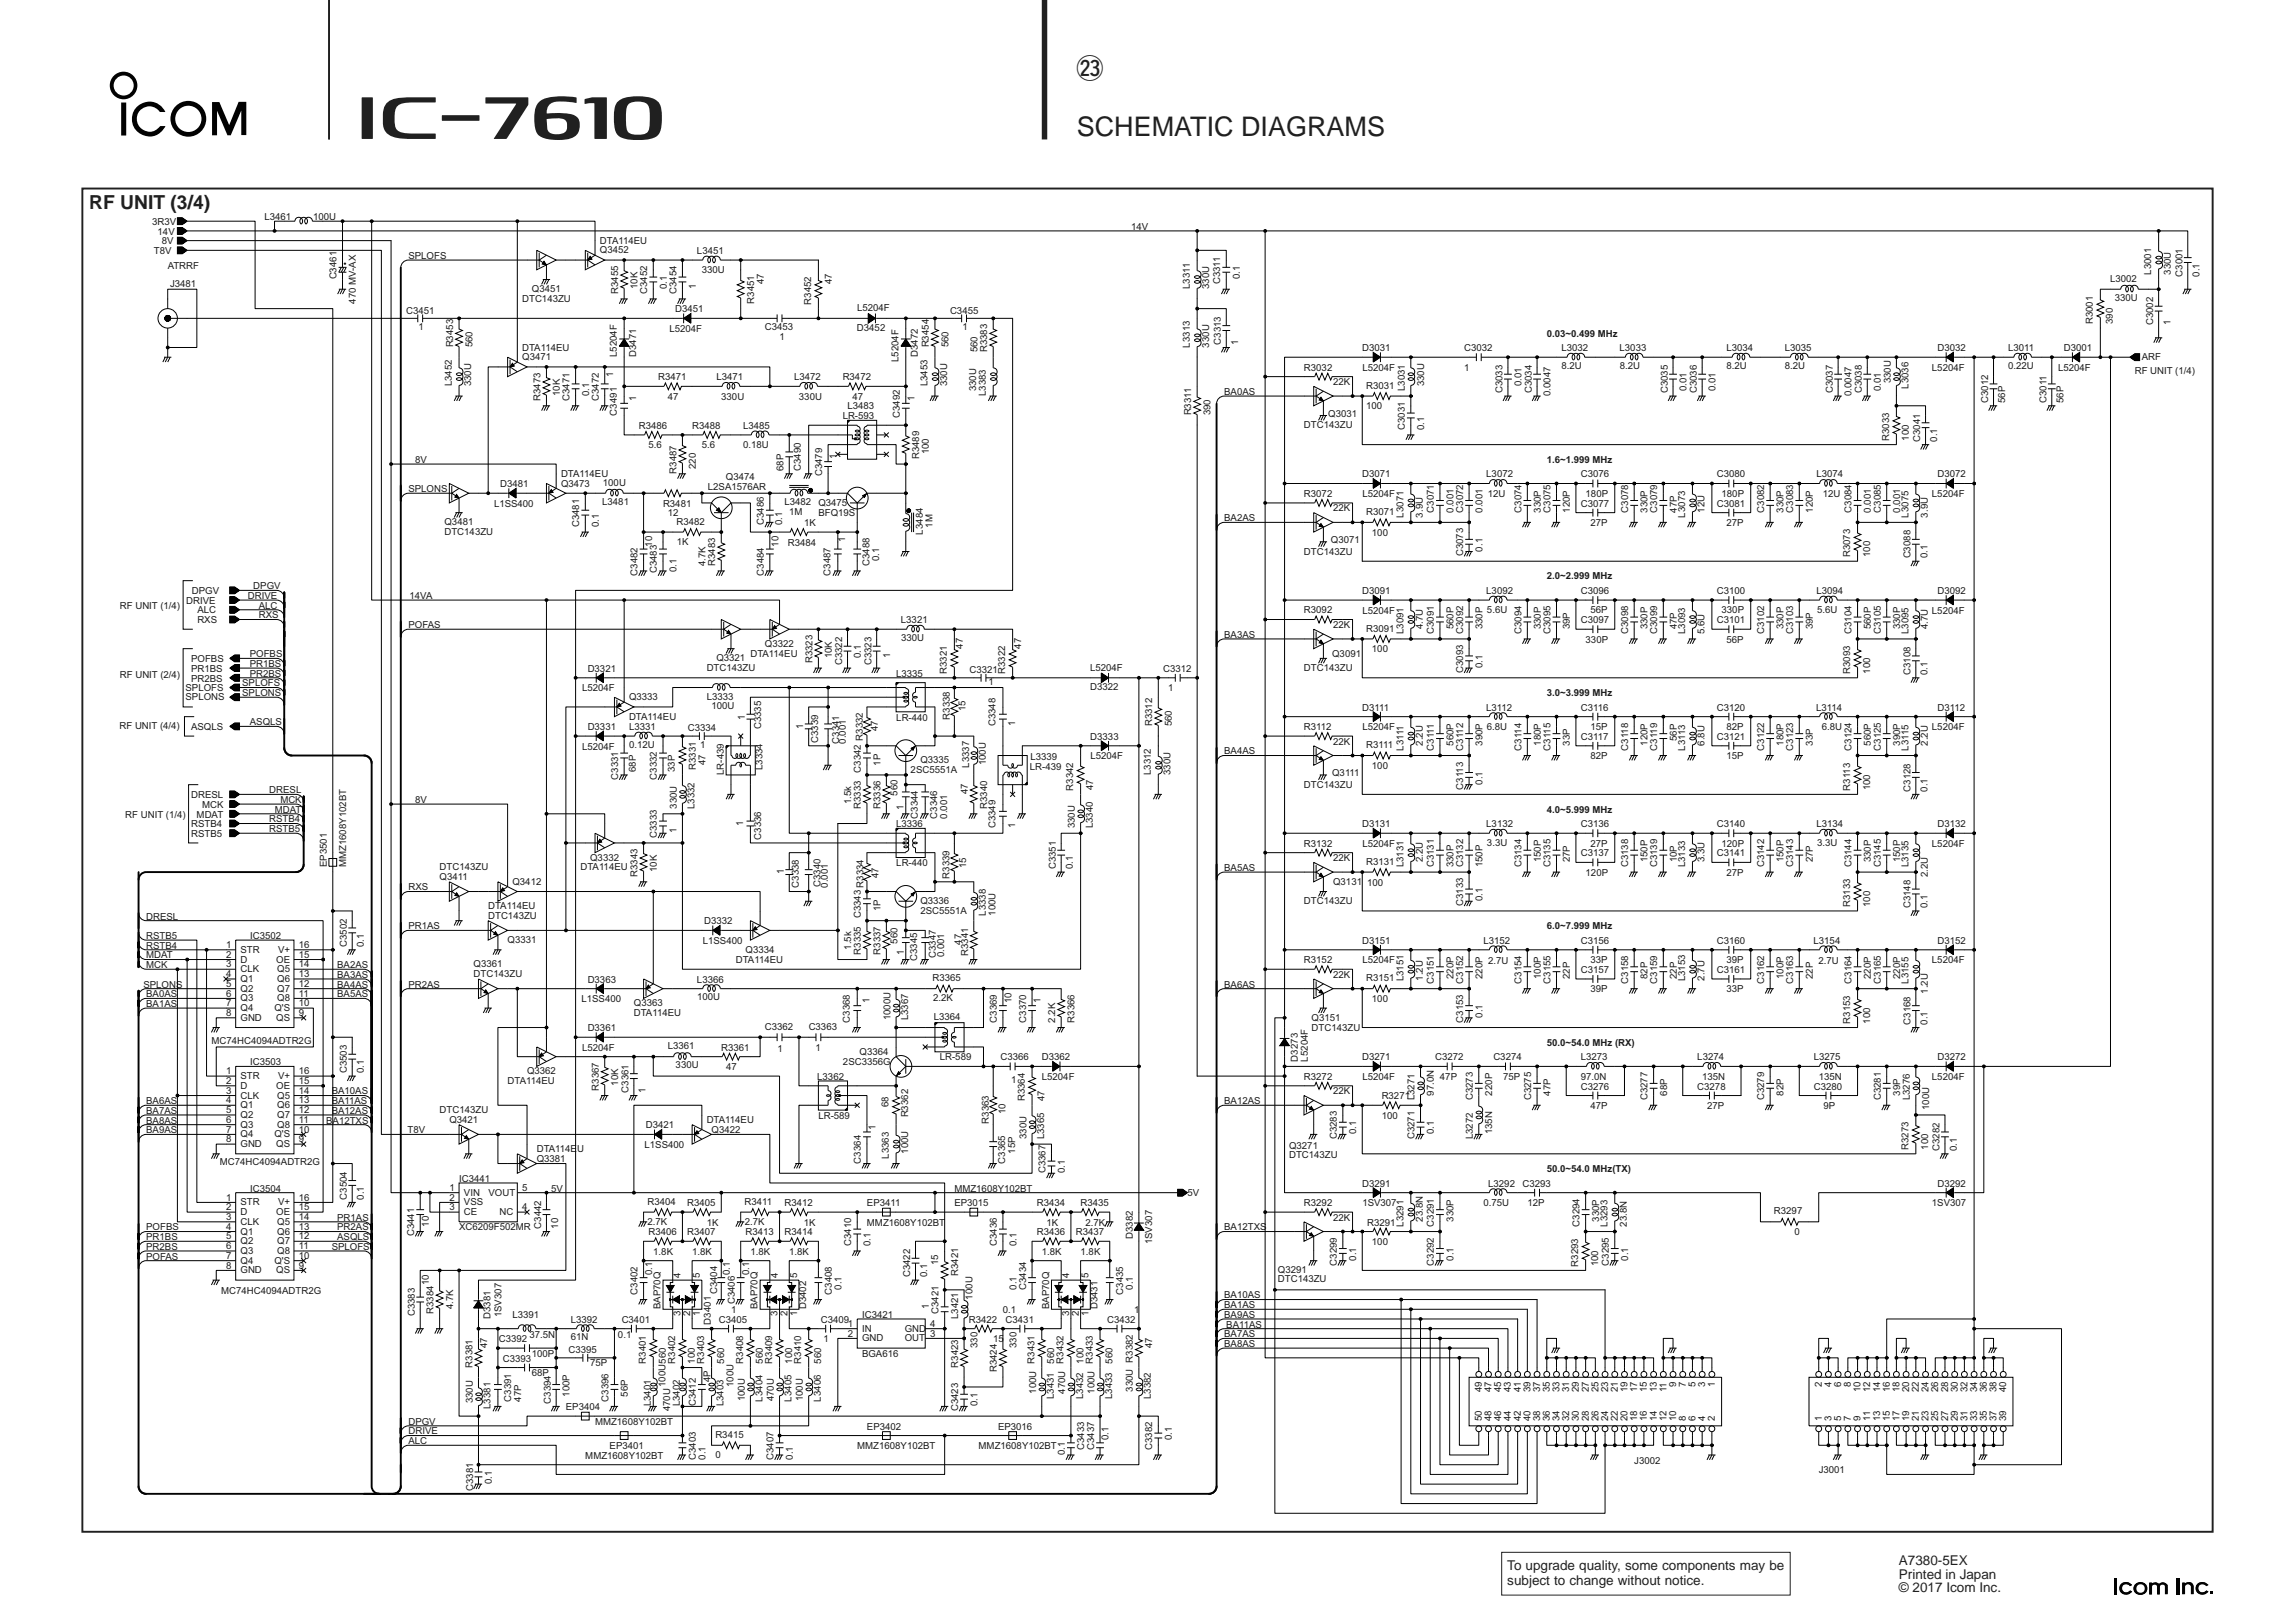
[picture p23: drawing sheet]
<svg xmlns="http://www.w3.org/2000/svg" width="420mm" height="297mm" viewBox="0 0 420 297" stroke-linecap="round" stroke-linejoin="round" font-family="sans-serif">
<defs><g id="words">
<g font-size="4.9" fill="#231f20">
<text x="197.1" y="14.3">@3</text>
<text x="197.1" y="24.8">SCHEMATIC DIAGRAMS</text>
</g>
<text font-size="3.5" fill="#231f20" x="16.3" y="38.3">RF UNIT (3/4)</text>
<g font-size="2.5" fill="#231f20">
<text x="275.9" y="287.3">To upgrade quality, some components may be</text>
<text x="347.7" y="286.5">A7380-5EX</text>
<text x="275.9" y="290.2">subject to change without notice.</text>
<text x="347.7" y="288.9">Printed in Japan</text>
<text x="347.7" y="291.4">© 2017 Icom Inc.</text>
</g>
<g font-size="1.8" fill="#231916">
<text x="27.8" y="41.2">3R3V</text>
<text x="48.4" y="40.3">L3461</text>
<text x="57.3" y="40.3">100U</text>
<text x="28.2" y="46.5">T8V</text>
<text x="28.9" y="42.9">14V</text>
<text x="29.6" y="44.7">8V</text>
<text x="74.8" y="47.4">SPLOFS</text>
<text x="109.8" y="44.6">DTA114EU</text>
<text x="109.8" y="46.4">Q3452</text>
<text x="127.6" y="46.5">L3451</text>
<text x="207.1" y="42.1">14V</text>
<text x="30.7" y="49.2">ATRRF</text>
<text x="31.1" y="52.5">J3481</text>
<text x="61.6" y="51.2" transform="rotate(-90 61.6 51.2)">C3461</text>
<text x="97.4" y="53.5">Q3451</text>
<text x="113.2" y="53.8" transform="rotate(-90 113.2 53.8)">R3455</text>
<text x="116.7" y="52.9" transform="rotate(-90 116.7 52.9)">10K</text>
<text x="118.5" y="53.8" transform="rotate(-90 118.5 53.8)">C3452</text>
<text x="122.1" y="52.9" transform="rotate(-90 122.1 52.9)">0.1</text>
<text x="123.8" y="53.8" transform="rotate(-90 123.8 53.8)">C3454</text>
<text x="127.4" y="52.9" transform="rotate(-90 127.4 52.9)">1</text>
<text x="128.5" y="50.1">330U</text>
<text x="139.8" y="52" transform="rotate(-90 139.8 52)">47</text>
<text x="152.3" y="52" transform="rotate(-90 152.3 52)">47</text>
<text x="217.8" y="52.9" transform="rotate(-90 217.8 52.9)">L3311</text>
<text x="221.4" y="52.9" transform="rotate(-90 221.4 52.9)">330U</text>
<text x="223.4" y="52" transform="rotate(-90 223.4 52)">C3311</text>
<text x="227" y="51.2" transform="rotate(-90 227 51.2)">0.1</text>
<text x="386.3" y="51.6">L3002</text>
<text x="393.9" y="50.3" transform="rotate(-90 393.9 50.3)">L3001</text>
<text x="397.4" y="50.3" transform="rotate(-90 397.4 50.3)">330U</text>
<text x="399.6" y="50.7" transform="rotate(-90 399.6 50.7)">C3001</text>
<text x="402.7" y="50.6" transform="rotate(-90 402.7 50.6)">0.1</text>
<text x="65.2" y="55.6" transform="rotate(-90 65.2 55.6)">470 MV-AX</text>
<text x="74.4" y="57.4">C3451</text>
<text x="95.6" y="55.3">DTC143ZU</text>
<text x="123.6" y="57.2">D3451</text>
<text x="138.1" y="55.6" transform="rotate(-90 138.1 55.6)">R3451</text>
<text x="148.5" y="55.8" transform="rotate(-90 148.5 55.8)">R3452</text>
<text x="156.9" y="57">L5204F</text>
<text x="173.9" y="57.4">C3455</text>
<text x="383.2" y="59.3" transform="rotate(-90 383.2 59.3)">R3001</text>
<text x="386.8" y="59.3" transform="rotate(-90 386.8 59.3)">390</text>
<text x="387.2" y="55.1">330U</text>
<text x="394.2" y="59.5" transform="rotate(-90 394.2 59.5)">C3002</text>
<text x="397.3" y="59.5" transform="rotate(-90 397.3 59.5)">1</text>
<text x="76.6" y="60.4">1</text>
<text x="82.9" y="63.6" transform="rotate(-90 82.9 63.6)">R3453</text>
<text x="86.5" y="63.6" transform="rotate(-90 86.5 63.6)">560</text>
<text x="95.6" y="64.2">DTA114EU</text>
<text x="95.6" y="65.9">Q3471</text>
<text x="112.9" y="65.3" transform="rotate(-90 112.9 65.3)">L5204F</text>
<text x="116.5" y="65.4" transform="rotate(-90 116.5 65.4)">D3471</text>
<text x="122.6" y="60.7">L5204F</text>
<text x="140" y="60.5">C3453</text>
<text x="142.7" y="62.3">1</text>
<text x="156.9" y="60.5">D3452</text>
<text x="168.1" y="65.4" transform="rotate(-90 168.1 65.4)">D3472</text>
<text x="170.1" y="63.6" transform="rotate(-90 170.1 63.6)">R3454</text>
<text x="173.6" y="63.6" transform="rotate(-90 173.6 63.6)">560</text>
<text x="176.2" y="60.4">1</text>
<text x="179" y="64.5" transform="rotate(-90 179 64.5)">560</text>
<text x="180.7" y="64.5" transform="rotate(-90 180.7 64.5)">R3383</text>
<text x="217.8" y="63.6" transform="rotate(-90 217.8 63.6)">L3313</text>
<text x="221.4" y="63.6" transform="rotate(-90 221.4 63.6)">330U</text>
<text x="223.5" y="63.1" transform="rotate(-90 223.5 63.1)">C3313</text>
<text x="226.7" y="63.1" transform="rotate(-90 226.7 63.1)">1</text>
<text x="249.4" y="64.3">D3031</text>
<text x="268.1" y="64.3">C3032</text>
<text x="283.2" y="61.6">0.03~0.499 MHz</text>
<text x="285.8" y="64.3">L3032</text>
<text x="296.5" y="64.3">L3033</text>
<text x="316.1" y="64.3">L3034</text>
<text x="326.7" y="64.3">L3035</text>
<text x="354.7" y="64.3">D3032</text>
<text x="367.6" y="64.3">L3011</text>
<text x="377.8" y="64.3">D3001</text>
<text x="392.1" y="65.9">ARF</text>
<text x="82.7" y="70.7" transform="rotate(-90 82.7 70.7)">L3452</text>
<text x="86.3" y="70.7" transform="rotate(-90 86.3 70.7)">330U</text>
<text x="112.3" y="68.9" transform="rotate(-90 112.3 68.9)">1</text>
<text x="120.5" y="69.6">R3471</text>
<text x="131.2" y="69.6">L3471</text>
<text x="145.4" y="69.6">L3472</text>
<text x="154.3" y="69.6">R3472</text>
<text x="164.5" y="66.3" transform="rotate(-90 164.5 66.3)">L5204F</text>
<text x="169.8" y="70.7" transform="rotate(-90 169.8 70.7)">L3453</text>
<text x="173.4" y="70.7" transform="rotate(-90 173.4 70.7)">330U</text>
<text x="178.7" y="71.6" transform="rotate(-90 178.7 71.6)">330U</text>
<text x="238.7" y="67.8">R3032</text>
<text x="244.1" y="70.5">22K</text>
<text x="249.4" y="67.8">L5204F</text>
<text x="250.1" y="71.1">R3031</text>
<text x="257.2" y="71.6" transform="rotate(-90 257.2 71.6)">L3031</text>
<text x="260.7" y="70.7" transform="rotate(-90 260.7 70.7)">330U</text>
<text x="268.1" y="67.8">1</text>
<text x="275.1" y="72" transform="rotate(-90 275.1 72)">C3033</text>
<text x="278.5" y="70.7" transform="rotate(-90 278.5 70.7)">0.01</text>
<text x="280.4" y="72" transform="rotate(-90 280.4 72)">C3034</text>
<text x="285.9" y="67.5">8.2U</text>
<text x="296.5" y="67.5">8.2U</text>
<text x="305.3" y="72" transform="rotate(-90 305.3 72)">C3035</text>
<text x="308.7" y="71.6" transform="rotate(-90 308.7 71.6)">0.01</text>
<text x="310.7" y="72" transform="rotate(-90 310.7 72)">C3036</text>
<text x="314.1" y="71.6" transform="rotate(-90 314.1 71.6)">0.01</text>
<text x="316.1" y="67.5">8.2U</text>
<text x="326.8" y="67.5">8.2U</text>
<text x="335.5" y="72" transform="rotate(-90 335.5 72)">C3037</text>
<text x="340.9" y="72" transform="rotate(-90 340.9 72)">C3038</text>
<text x="344.3" y="71.6" transform="rotate(-90 344.3 71.6)">0.01</text>
<text x="346.1" y="70.2" transform="rotate(-90 346.1 70.2)">330U</text>
<text x="349.4" y="71.2" transform="rotate(-90 349.4 71.2)">L3036</text>
<text x="353.7" y="67.8">L5204F</text>
<text x="367.7" y="67.5">0.22U</text>
<text x="376.8" y="67.8">L5204F</text>
<text x="390.8" y="68.5">RF UNIT (1/4)</text>
<text x="98.9" y="73.4" transform="rotate(-90 98.9 73.4)">R3473</text>
<text x="102.5" y="72.5" transform="rotate(-90 102.5 72.5)">10K</text>
<text x="104.3" y="73.4" transform="rotate(-90 104.3 73.4)">C3471</text>
<text x="107.8" y="72.5" transform="rotate(-90 107.8 72.5)">0.1</text>
<text x="109.6" y="73.4" transform="rotate(-90 109.6 73.4)">C3472</text>
<text x="112.9" y="76" transform="rotate(-90 112.9 76)">C3491</text>
<text x="116.5" y="73.4" transform="rotate(-90 116.5 73.4)">1</text>
<text x="122.3" y="73.2">47</text>
<text x="132" y="73.2">330U</text>
<text x="146.3" y="73.2">330U</text>
<text x="154.3" y="76.7">LR-593</text>
<text x="155.2" y="74.9">L3483</text>
<text x="156.1" y="73.2">47</text>
<text x="164.7" y="76.5" transform="rotate(-90 164.7 76.5)">C3492</text>
<text x="167.4" y="73.3" transform="rotate(-90 167.4 73.3)">1</text>
<text x="180.5" y="72.5" transform="rotate(-90 180.5 72.5)">L3383</text>
<text x="218.1" y="76" transform="rotate(-90 218.1 76)">R3311</text>
<text x="221.6" y="76" transform="rotate(-90 221.6 76)">390</text>
<text x="224.1" y="72.3">BA0AS</text>
<text x="243.2" y="76.3">Q3031</text>
<text x="250.1" y="74.8">100</text>
<text x="283.9" y="72.5" transform="rotate(-90 283.9 72.5)">0.0047</text>
<text x="339" y="72.5" transform="rotate(-90 339 72.5)">0.0047</text>
<text x="364" y="73.8" transform="rotate(-90 364 73.8)">C3012</text>
<text x="367.1" y="73.8" transform="rotate(-90 367.1 73.8)">56P</text>
<text x="374.7" y="73.8" transform="rotate(-90 374.7 73.8)">C3011</text>
<text x="377.8" y="73.8" transform="rotate(-90 377.8 73.8)">56P</text>
<text x="116.9" y="78.5">R3486</text>
<text x="118.7" y="82.1">5.6</text>
<text x="126.7" y="78.5">R3488</text>
<text x="128.5" y="82.1">5.6</text>
<text x="136" y="82.1">0.18U</text>
<text x="136" y="78.5">L3485</text>
<text x="153.2" y="84" transform="rotate(-90 153.2 84)">1</text>
<text x="170.1" y="83.2" transform="rotate(-90 170.1 83.2)">100</text>
<text x="238.7" y="78.4">DTC143ZU</text>
<text x="257.2" y="78.7" transform="rotate(-90 257.2 78.7)">C3031</text>
<text x="260.7" y="78.7" transform="rotate(-90 260.7 78.7)">0.1</text>
<text x="345.8" y="80.7" transform="rotate(-90 345.8 80.7)">R3033</text>
<text x="349.5" y="80.6" transform="rotate(-90 349.5 80.6)">100</text>
<text x="351.5" y="80.9" transform="rotate(-90 351.5 80.9)">C3041</text>
<text x="354.7" y="80.9" transform="rotate(-90 354.7 80.9)">0.1</text>
<text x="76" y="84.7">8V</text>
<text x="91.6" y="89.2">D3481</text>
<text x="102.7" y="87.3">DTA114EU</text>
<text x="102.7" y="89">Q3473</text>
<text x="110.4" y="88.9">100U</text>
<text x="123.8" y="86.7" transform="rotate(-90 123.8 86.7)">R3487</text>
<text x="127.4" y="85.8" transform="rotate(-90 127.4 85.8)">220</text>
<text x="129.6" y="89.7">L2SA1576AR</text>
<text x="132.9" y="87.8">Q3474</text>
<text x="143.5" y="86.2" transform="rotate(-90 143.5 86.2)">68P</text>
<text x="146.6" y="86.2" transform="rotate(-90 146.6 86.2)">C3490</text>
<text x="150.5" y="87.2" transform="rotate(-90 150.5 87.2)">C3479</text>
<text x="168.3" y="84" transform="rotate(-90 168.3 84)">R3489</text>
<text x="249.4" y="87.4">D3071</text>
<text x="272.1" y="87.3">L3072</text>
<text x="283.2" y="84.7">1.6~1.999 MHz</text>
<text x="289.4" y="87.4">C3076</text>
<text x="314.3" y="87.4">C3080</text>
<text x="332.6" y="87.3">L3074</text>
<text x="354.7" y="87.4">D3072</text>
<text x="74.8" y="90.1">SPLONS</text>
<text x="90.4" y="92.7">L1SS400</text>
<text x="110.3" y="92.5">L3481</text>
<text x="121.4" y="92.7">R3481</text>
<text x="122.3" y="94.5">12</text>
<text x="143.6" y="92.5">L3482</text>
<text x="144.5" y="94.3">1M</text>
<text x="149.8" y="94.4">BFQ19S</text>
<text x="149.8" y="92.6">Q3475</text>
<text x="224.1" y="95.4">BA2AS</text>
<text x="238.7" y="90.9">R3072</text>
<text x="244.1" y="93.6">22K</text>
<text x="249.4" y="90.9">L5204F</text>
<text x="250.1" y="94.3">R3071</text>
<text x="256.9" y="94.7" transform="rotate(-90 256.9 94.7)">L3071</text>
<text x="260.5" y="94.7" transform="rotate(-90 260.5 94.7)">3.9U</text>
<text x="262.5" y="93.8" transform="rotate(-90 262.5 93.8)">C3071</text>
<text x="266.1" y="93.8" transform="rotate(-90 266.1 93.8)">0.001</text>
<text x="267.9" y="93.8" transform="rotate(-90 267.9 93.8)">C3072</text>
<text x="271.4" y="93.8" transform="rotate(-90 271.4 93.8)">0.001</text>
<text x="272.4" y="90.9">12U</text>
<text x="278.5" y="93.8" transform="rotate(-90 278.5 93.8)">C3074</text>
<text x="282.1" y="93.8" transform="rotate(-90 282.1 93.8)">330P</text>
<text x="283.9" y="93.8" transform="rotate(-90 283.9 93.8)">C3075</text>
<text x="287.4" y="93.8" transform="rotate(-90 287.4 93.8)">120P</text>
<text x="289.4" y="92.7">C3077</text>
<text x="290.3" y="90.9">180P</text>
<text x="298.1" y="93.8" transform="rotate(-90 298.1 93.8)">C3078</text>
<text x="301.6" y="93.8" transform="rotate(-90 301.6 93.8)">330P</text>
<text x="303.4" y="93.8" transform="rotate(-90 303.4 93.8)">C3079</text>
<text x="307" y="93.8" transform="rotate(-90 307 93.8)">47P</text>
<text x="308.5" y="94.7" transform="rotate(-90 308.5 94.7)">L3073</text>
<text x="312.1" y="93.8" transform="rotate(-90 312.1 93.8)">12U</text>
<text x="314.3" y="92.7">C3081</text>
<text x="315.2" y="90.9">180P</text>
<text x="323" y="93.8" transform="rotate(-90 323 93.8)">C3082</text>
<text x="326.5" y="93.8" transform="rotate(-90 326.5 93.8)">330P</text>
<text x="328.3" y="93.8" transform="rotate(-90 328.3 93.8)">C3083</text>
<text x="331.9" y="93.8" transform="rotate(-90 331.9 93.8)">120P</text>
<text x="333.7" y="90.9">12U</text>
<text x="339" y="93.8" transform="rotate(-90 339 93.8)">C3084</text>
<text x="342.5" y="93.8" transform="rotate(-90 342.5 93.8)">0.001</text>
<text x="344.3" y="93.8" transform="rotate(-90 344.3 93.8)">C3085</text>
<text x="347.9" y="93.8" transform="rotate(-90 347.9 93.8)">0.001</text>
<text x="349.4" y="94.7" transform="rotate(-90 349.4 94.7)">L3075</text>
<text x="353" y="94.7" transform="rotate(-90 353 94.7)">3.9U</text>
<text x="353.7" y="90.9">L5204F</text>
<text x="81.4" y="97.9">DTC143ZU</text>
<text x="81.4" y="96.2">Q3481</text>
<text x="106.1" y="96.5" transform="rotate(-90 106.1 96.5)">C3481</text>
<text x="109.6" y="96.5" transform="rotate(-90 109.6 96.5)">0.1</text>
<text x="119.4" y="100" transform="rotate(-90 119.4 100)">10</text>
<text x="123.9" y="96">R3482</text>
<text x="123.9" y="99.7">1K</text>
<text x="139.8" y="96.1" transform="rotate(-90 139.8 96.1)">C3486</text>
<text x="142.5" y="100" transform="rotate(-90 142.5 100)">10</text>
<text x="143.2" y="96.2" transform="rotate(-90 143.2 96.2)">0.1</text>
<text x="144.2" y="99.8">R3484</text>
<text x="147.2" y="96.2">1K</text>
<text x="154.7" y="99.2" transform="rotate(-90 154.7 99.2)">1</text>
<text x="168.9" y="97.8" transform="rotate(-90 168.9 97.8)">L3484</text>
<text x="170.7" y="96.6" transform="rotate(-90 170.7 96.6)">1M</text>
<text x="238.7" y="101.5">DTC143ZU</text>
<text x="243.7" y="99.4">Q3071</text>
<text x="251.2" y="98.1">100</text>
<text x="267.9" y="101.8" transform="rotate(-90 267.9 101.8)">C3073</text>
<text x="271.4" y="100.9" transform="rotate(-90 271.4 100.9)">0.1</text>
<text x="291.2" y="96.3">27P</text>
<text x="316.1" y="96.3">27P</text>
<text x="342.4" y="102" transform="rotate(-90 342.4 102)">100</text>
<text x="46.4" y="107.8">DPGV</text>
<text x="116.7" y="105.4" transform="rotate(-90 116.7 105.4)">C3482</text>
<text x="120.3" y="104.9" transform="rotate(-90 120.3 104.9)">C3483</text>
<text x="123.8" y="104.7" transform="rotate(-90 123.8 104.7)">0.1</text>
<text x="129.2" y="103.6" transform="rotate(-90 129.2 103.6)">4.7K</text>
<text x="130.9" y="103.6" transform="rotate(-90 130.9 103.6)">R3483</text>
<text x="139.8" y="105.4" transform="rotate(-90 139.8 105.4)">C3484</text>
<text x="152" y="105.4" transform="rotate(-90 152 105.4)">C3487</text>
<text x="159.2" y="103.6" transform="rotate(-90 159.2 103.6)">C3488</text>
<text x="160.9" y="102.7" transform="rotate(-90 160.9 102.7)">0.1</text>
<text x="283.2" y="106.1">2.0~2.999 MHz</text>
<text x="338.7" y="102" transform="rotate(-90 338.7 102)">R3073</text>
<text x="349.8" y="102.2" transform="rotate(-90 349.8 102.2)">C3088</text>
<text x="352.9" y="102.2" transform="rotate(-90 352.9 102.2)">0.1</text>
<text x="21.9" y="111.4">RF UNIT (1/4)</text>
<text x="34.1" y="110.5">DRIVE</text>
<text x="35.1" y="108.7">DPGV</text>
<text x="36.1" y="112.3">ALC</text>
<text x="45.4" y="109.6">DRIVE</text>
<text x="47.4" y="113.2">RXS</text>
<text x="47.4" y="111.4">ALC</text>
<text x="75" y="109.6">14VA</text>
<text x="238.7" y="112.3">R3092</text>
<text x="249.4" y="108.7">D3091</text>
<text x="249.4" y="112.3">L5204F</text>
<text x="272.1" y="108.7">L3092</text>
<text x="272.2" y="112.2">5.6U</text>
<text x="289.4" y="108.7">C3096</text>
<text x="291.2" y="112.3">56P</text>
<text x="314.3" y="108.7">C3100</text>
<text x="315.2" y="112.3">330P</text>
<text x="332.6" y="108.7">L3094</text>
<text x="332.7" y="112.2">5.6U</text>
<text x="353.7" y="112.3">L5204F</text>
<text x="354.7" y="108.7">D3092</text>
<text x="36.1" y="114.1">RXS</text>
<text x="74.8" y="114.9">POFAS</text>
<text x="140" y="118.4">Q3322</text>
<text x="164.9" y="114.1">L3321</text>
<text x="165" y="117.3">330U</text>
<text x="176.3" y="118.7" transform="rotate(-90 176.3 118.7)">47</text>
<text x="187" y="118.7" transform="rotate(-90 187 118.7)">47</text>
<text x="224.1" y="116.7">BA3AS</text>
<text x="244.1" y="114.9">22K</text>
<text x="250.1" y="115.6">R3091</text>
<text x="251.2" y="119.4">100</text>
<text x="256.9" y="116.1" transform="rotate(-90 256.9 116.1)">L3091</text>
<text x="260.5" y="115.2" transform="rotate(-90 260.5 115.2)">4.7U</text>
<text x="262.5" y="116" transform="rotate(-90 262.5 116)">C3091</text>
<text x="266.1" y="115.2" transform="rotate(-90 266.1 115.2)">560P</text>
<text x="267.9" y="116" transform="rotate(-90 267.9 116)">C3092</text>
<text x="271.4" y="115.2" transform="rotate(-90 271.4 115.2)">330P</text>
<text x="278.5" y="116" transform="rotate(-90 278.5 116)">C3094</text>
<text x="282.1" y="115.2" transform="rotate(-90 282.1 115.2)">330P</text>
<text x="283.9" y="116" transform="rotate(-90 283.9 116)">C3095</text>
<text x="287.4" y="115.2" transform="rotate(-90 287.4 115.2)">39P</text>
<text x="289.4" y="114.1">C3097</text>
<text x="290.3" y="117.6">330P</text>
<text x="298.1" y="116" transform="rotate(-90 298.1 116)">C3098</text>
<text x="301.6" y="115.2" transform="rotate(-90 301.6 115.2)">330P</text>
<text x="303.4" y="116" transform="rotate(-90 303.4 116)">C3099</text>
<text x="307" y="115.2" transform="rotate(-90 307 115.2)">47P</text>
<text x="308.5" y="116.1" transform="rotate(-90 308.5 116.1)">L3093</text>
<text x="312.1" y="116.1" transform="rotate(-90 312.1 116.1)">5.6U</text>
<text x="314.3" y="114.1">C3101</text>
<text x="316.1" y="117.6">56P</text>
<text x="323" y="116" transform="rotate(-90 323 116)">C3102</text>
<text x="326.5" y="115.2" transform="rotate(-90 326.5 115.2)">330P</text>
<text x="328.3" y="116" transform="rotate(-90 328.3 116)">C3103</text>
<text x="331.9" y="115.2" transform="rotate(-90 331.9 115.2)">39P</text>
<text x="339" y="116" transform="rotate(-90 339 116)">C3104</text>
<text x="342.5" y="115.2" transform="rotate(-90 342.5 115.2)">560P</text>
<text x="344.3" y="116" transform="rotate(-90 344.3 116)">C3105</text>
<text x="347.9" y="115.2" transform="rotate(-90 347.9 115.2)">330P</text>
<text x="349.4" y="116.1" transform="rotate(-90 349.4 116.1)">L3095</text>
<text x="353" y="115.2" transform="rotate(-90 353 115.2)">4.7U</text>
<text x="21.9" y="124.1">RF UNIT (2/4)</text>
<text x="35" y="121.2">POFBS</text>
<text x="35" y="122.9">PR1BS</text>
<text x="35" y="124.7">PR2BS</text>
<text x="44.3" y="125.6">SPLOFS</text>
<text x="45.7" y="120.3">POFBS</text>
<text x="45.7" y="122.1">PR1BS</text>
<text x="45.7" y="123.8">PR2BS</text>
<text x="107.6" y="122.9">D3321</text>
<text x="129.4" y="122.8">DTC143ZU</text>
<text x="131.2" y="121.1">Q3321</text>
<text x="137.4" y="120.2">DTA114EU</text>
<text x="148.7" y="121.4" transform="rotate(-90 148.7 121.4)">R3323</text>
<text x="152.3" y="120.5" transform="rotate(-90 152.3 120.5)">10K</text>
<text x="154.2" y="121.8" transform="rotate(-90 154.2 121.8)">C3322</text>
<text x="157.6" y="120.5" transform="rotate(-90 157.6 120.5)">0.1</text>
<text x="159.5" y="121.8" transform="rotate(-90 159.5 121.8)">C3323</text>
<text x="163" y="120.5" transform="rotate(-90 163 120.5)">1</text>
<text x="164.1" y="123.8">L3335</text>
<text x="173.4" y="123.4" transform="rotate(-90 173.4 123.4)">R3321</text>
<text x="177.5" y="123.2">C3321</text>
<text x="180.9" y="125.4">1</text>
<text x="184" y="123.4" transform="rotate(-90 184 123.4)">R3322</text>
<text x="199.6" y="122.8">L5204F</text>
<text x="212.9" y="122.9">C3312</text>
<text x="238.7" y="122.8">DTC143ZU</text>
<text x="243.9" y="120.3">Q3091</text>
<text x="267.9" y="123.2" transform="rotate(-90 267.9 123.2)">C3093</text>
<text x="271.4" y="122.3" transform="rotate(-90 271.4 122.3)">0.1</text>
<text x="338.7" y="123.4" transform="rotate(-90 338.7 123.4)">R3093</text>
<text x="342.4" y="123.3" transform="rotate(-90 342.4 123.3)">100</text>
<text x="349.8" y="123.5" transform="rotate(-90 349.8 123.5)">C3108</text>
<text x="352.9" y="123.5" transform="rotate(-90 352.9 123.5)">0.1</text>
<text x="34" y="126.5">SPLOFS</text>
<text x="34" y="128">SPLONS</text>
<text x="44.3" y="127.4">SPLONS</text>
<text x="106.6" y="126.5">L5204F</text>
<text x="115.2" y="131.7">DTA114EU</text>
<text x="115.2" y="128.2">Q3333</text>
<text x="129.4" y="128">L3333</text>
<text x="130.3" y="129.8">100U</text>
<text x="136.3" y="131.7" transform="rotate(-90 136.3 131.7)">1</text>
<text x="164.1" y="131.9">LR-440</text>
<text x="173.9" y="131.7" transform="rotate(-90 173.9 131.7)">R3338</text>
<text x="176.7" y="130.2" transform="rotate(-90 176.7 130.2)">15</text>
<text x="199.6" y="126.3">D3322</text>
<text x="213.8" y="126.5">1</text>
<text x="249.4" y="130.1">D3111</text>
<text x="272.1" y="130.1">L3112</text>
<text x="283.2" y="127.4">3.0~3.999 MHz</text>
<text x="289.4" y="130.1">C3116</text>
<text x="314.3" y="130.1">C3120</text>
<text x="332.5" y="130.1">L3114</text>
<text x="354.7" y="130.1">D3112</text>
<text x="21.9" y="133.4">RF UNIT (4/4)</text>
<text x="35" y="133.6">ASQLS</text>
<text x="45.7" y="132.7">ASQLS</text>
<text x="106.6" y="137.2">L5204F</text>
<text x="107.6" y="133.6">D3331</text>
<text x="115.2" y="133.6">L3331</text>
<text x="115.2" y="136.9">0.12U</text>
<text x="125.9" y="133.9">C3334</text>
<text x="128.2" y="136.9">1</text>
<text x="139.3" y="133.5" transform="rotate(-90 139.3 133.5)">C3335</text>
<text x="147" y="133.4" transform="rotate(-90 147 133.4)">1</text>
<text x="149.8" y="136" transform="rotate(-90 149.8 136)">C3339</text>
<text x="153.6" y="136.1" transform="rotate(-90 153.6 136.1)">C3341</text>
<text x="154.9" y="136.1" transform="rotate(-90 154.9 136.1)">0.001</text>
<text x="160.7" y="133.8" transform="rotate(-90 160.7 133.8)">47</text>
<text x="182.3" y="132.9" transform="rotate(-90 182.3 132.9)">C3348</text>
<text x="185.8" y="132.9" transform="rotate(-90 185.8 132.9)">1</text>
<text x="199.6" y="135.4">D3333</text>
<text x="211" y="132.9" transform="rotate(-90 211 132.9)">R3312</text>
<text x="214.5" y="132.9" transform="rotate(-90 214.5 132.9)">560</text>
<text x="238.7" y="133.6">R3112</text>
<text x="244.1" y="136.3">22K</text>
<text x="249.4" y="133.6">L5204F</text>
<text x="250.1" y="136.9">R3111</text>
<text x="256.9" y="137.4" transform="rotate(-90 256.9 137.4)">L3111</text>
<text x="260.5" y="136.5" transform="rotate(-90 260.5 136.5)">2.2U</text>
<text x="262.5" y="137.4" transform="rotate(-90 262.5 137.4)">C3111</text>
<text x="266.1" y="136.5" transform="rotate(-90 266.1 136.5)">560P</text>
<text x="267.9" y="137.4" transform="rotate(-90 267.9 137.4)">C3112</text>
<text x="271.4" y="136.5" transform="rotate(-90 271.4 136.5)">390P</text>
<text x="272.2" y="133.6">6.8U</text>
<text x="278.5" y="137.4" transform="rotate(-90 278.5 137.4)">C3114</text>
<text x="282.1" y="136.5" transform="rotate(-90 282.1 136.5)">180P</text>
<text x="283.9" y="137.4" transform="rotate(-90 283.9 137.4)">C3115</text>
<text x="287.4" y="136.5" transform="rotate(-90 287.4 136.5)">33P</text>
<text x="289.4" y="135.4">C3117</text>
<text x="291.2" y="133.6">15P</text>
<text x="298.1" y="137.4" transform="rotate(-90 298.1 137.4)">C3118</text>
<text x="301.6" y="136.5" transform="rotate(-90 301.6 136.5)">120P</text>
<text x="303.4" y="137.4" transform="rotate(-90 303.4 137.4)">C3119</text>
<text x="307" y="135.6" transform="rotate(-90 307 135.6)">56P</text>
<text x="308.5" y="137.4" transform="rotate(-90 308.5 137.4)">L3113</text>
<text x="312.1" y="136.5" transform="rotate(-90 312.1 136.5)">6.8U</text>
<text x="314.3" y="135.4">C3121</text>
<text x="316.1" y="133.6">82P</text>
<text x="323" y="137.4" transform="rotate(-90 323 137.4)">C3122</text>
<text x="326.5" y="136.5" transform="rotate(-90 326.5 136.5)">180P</text>
<text x="328.3" y="137.4" transform="rotate(-90 328.3 137.4)">C3123</text>
<text x="331.9" y="136.5" transform="rotate(-90 331.9 136.5)">33P</text>
<text x="333.5" y="133.6">6.8U</text>
<text x="339" y="137.4" transform="rotate(-90 339 137.4)">C3124</text>
<text x="342.5" y="136.5" transform="rotate(-90 342.5 136.5)">560P</text>
<text x="344.3" y="137.4" transform="rotate(-90 344.3 137.4)">C3125</text>
<text x="347.9" y="136.5" transform="rotate(-90 347.9 136.5)">390P</text>
<text x="349.4" y="137.4" transform="rotate(-90 349.4 137.4)">L3115</text>
<text x="353" y="136.5" transform="rotate(-90 353 136.5)">2.2U</text>
<text x="353.7" y="133.6">L5204F</text>
<text x="113.2" y="142.7" transform="rotate(-90 113.2 142.7)">C3331</text>
<text x="116.4" y="141.3" transform="rotate(-90 116.4 141.3)">68P</text>
<text x="120.3" y="142.7" transform="rotate(-90 120.3 142.7)">C3332</text>
<text x="123.5" y="141.3" transform="rotate(-90 123.5 141.3)">33P</text>
<text x="127.4" y="140.9" transform="rotate(-90 127.4 140.9)">R3331</text>
<text x="129.2" y="140.1" transform="rotate(-90 129.2 140.1)">47</text>
<text x="132.5" y="141.8" transform="rotate(-90 132.5 141.8)">LR-439</text>
<text x="139.6" y="140.9" transform="rotate(-90 139.6 140.9)">L3334</text>
<text x="157.6" y="141.4" transform="rotate(-90 157.6 141.4)">C3342 R3332</text>
<text x="161.2" y="140.1" transform="rotate(-90 161.2 140.1)">1P</text>
<text x="166.7" y="141.5">2SC5551A</text>
<text x="168.5" y="139.7">Q3335</text>
<text x="177.4" y="140.5" transform="rotate(-90 177.4 140.5)">L3337</text>
<text x="180.5" y="140.1" transform="rotate(-90 180.5 140.1)">100U</text>
<text x="188.5" y="140.9">LR-439</text>
<text x="188.7" y="139.1">L3339</text>
<text x="199.6" y="139">L5204F</text>
<text x="210.7" y="141.8" transform="rotate(-90 210.7 141.8)">L3312</text>
<text x="214.3" y="141.8" transform="rotate(-90 214.3 141.8)">330U</text>
<text x="224.1" y="138.1">BA4AS</text>
<text x="243.9" y="142.1">Q3111</text>
<text x="251.2" y="140.7">100</text>
<text x="271.4" y="143.6" transform="rotate(-90 271.4 143.6)">0.1</text>
<text x="291.2" y="139">82P</text>
<text x="316.1" y="139">15P</text>
<text x="22.9" y="149.6">RF UNIT (1/4)</text>
<text x="35" y="146.1">DRESL</text>
<text x="36" y="149.6">MDAT</text>
<text x="37" y="147.8">MCK</text>
<text x="49.3" y="145.2">DRESL</text>
<text x="50.3" y="148.7">MDAT</text>
<text x="51.3" y="147">MCK</text>
<text x="76" y="147">8V</text>
<text x="123.9" y="148" transform="rotate(-90 123.9 148)">330U</text>
<text x="127.2" y="148.1" transform="rotate(-90 127.2 148.1)">L3332</text>
<text x="155.8" y="147.2" transform="rotate(-90 155.8 147.2)">1.5k</text>
<text x="157.6" y="148.1" transform="rotate(-90 157.6 148.1)">R3333</text>
<text x="161.2" y="148.1" transform="rotate(-90 161.2 148.1)">R3336</text>
<text x="164.3" y="145.6" transform="rotate(-90 164.3 145.6)">560</text>
<text x="165.4" y="148.2" transform="rotate(-90 165.4 148.2)">1</text>
<text x="168" y="149.8" transform="rotate(-90 168 149.8)">C3344</text>
<text x="171.6" y="149.8" transform="rotate(-90 171.6 149.8)">C3346</text>
<text x="173.4" y="149.8" transform="rotate(-90 173.4 149.8)">0.001</text>
<text x="177.2" y="145.4" transform="rotate(-90 177.2 145.4)">47</text>
<text x="180.7" y="148.1" transform="rotate(-90 180.7 148.1)">R3340</text>
<text x="196.5" y="144.7" transform="rotate(-90 196.5 144.7)">R3342</text>
<text x="200.1" y="144.7" transform="rotate(-90 200.1 144.7)">47</text>
<text x="238.7" y="144.2">DTC143ZU</text>
<text x="267.9" y="144.5" transform="rotate(-90 267.9 144.5)">C3113</text>
<text x="283.2" y="148.7">4.0~5.999 MHz</text>
<text x="338.7" y="144.7" transform="rotate(-90 338.7 144.7)">R3113</text>
<text x="342.4" y="144.7" transform="rotate(-90 342.4 144.7)">100</text>
<text x="349.8" y="144.9" transform="rotate(-90 349.8 144.9)">C3128</text>
<text x="352.9" y="144.9" transform="rotate(-90 352.9 144.9)">0.1</text>
<text x="35" y="151.4">RSTB4</text>
<text x="35" y="153.2">RSTB5</text>
<text x="49.3" y="150.5">RSTB4</text>
<text x="49.3" y="152.3">RSTB5</text>
<text x="120.3" y="153.4" transform="rotate(-90 120.3 153.4)">C3333</text>
<text x="123.8" y="152.5" transform="rotate(-90 123.8 152.5)">1</text>
<text x="136.1" y="151.2" transform="rotate(-90 136.1 151.2)">1</text>
<text x="139.3" y="153.7" transform="rotate(-90 139.3 153.7)">C3336</text>
<text x="164.1" y="151.4">L3336</text>
<text x="182.3" y="151.6" transform="rotate(-90 182.3 151.6)">C3349</text>
<text x="185.8" y="151.6" transform="rotate(-90 185.8 151.6)">1</text>
<text x="196.8" y="151.6" transform="rotate(-90 196.8 151.6)">330U</text>
<text x="200" y="151.6" transform="rotate(-90 200 151.6)">L3340</text>
<text x="238.7" y="155">R3132</text>
<text x="249.4" y="151.4">D3131</text>
<text x="249.4" y="155">L5204F</text>
<text x="272.1" y="151.3">L3132</text>
<text x="272.2" y="154.9">3.3U</text>
<text x="289.4" y="151.4">C3136</text>
<text x="291.2" y="155">27P</text>
<text x="314.3" y="151.4">C3140</text>
<text x="315.2" y="155">120P</text>
<text x="332.6" y="151.3">L3134</text>
<text x="332.7" y="154.9">3.3U</text>
<text x="353.7" y="155">L5204F</text>
<text x="354.7" y="151.4">D3132</text>
<text x="59.8" y="158.7" transform="rotate(-90 59.8 158.7)">EP3501</text>
<text x="63.4" y="158.7" transform="rotate(-90 63.4 158.7)">MMZ1608Y102BT</text>
<text x="80.5" y="159.3">DTC143ZU</text>
<text x="80.5" y="161.1">Q3411</text>
<text x="93.8" y="161.9">Q3412</text>
<text x="106.3" y="159.3">DTA114EU</text>
<text x="108" y="157.5">Q3332</text>
<text x="116.7" y="160.5" transform="rotate(-90 116.7 160.5)">R3343</text>
<text x="120.3" y="159.6" transform="rotate(-90 120.3 159.6)">10K</text>
<text x="143.5" y="160" transform="rotate(-90 143.5 160)">1</text>
<text x="160.8" y="160.7" transform="rotate(-90 160.8 160.7)">47</text>
<text x="164.1" y="158.5">LR-440</text>
<text x="173.9" y="160.8" transform="rotate(-90 173.9 160.8)">R3339</text>
<text x="176.9" y="158.9" transform="rotate(-90 176.9 158.9)">15</text>
<text x="193.3" y="159.1" transform="rotate(-90 193.3 159.1)">C3351</text>
<text x="196.4" y="159.1" transform="rotate(-90 196.4 159.1)">0.1</text>
<text x="224.1" y="159.4">BA5AS</text>
<text x="244.1" y="157.6">22K</text>
<text x="244.1" y="161.9">Q3131</text>
<text x="250.1" y="158.3">R3131</text>
<text x="256.9" y="158.7" transform="rotate(-90 256.9 158.7)">L3131</text>
<text x="260.5" y="157.8" transform="rotate(-90 260.5 157.8)">2.2U</text>
<text x="262.5" y="158.7" transform="rotate(-90 262.5 158.7)">C3131</text>
<text x="266.1" y="158.7" transform="rotate(-90 266.1 158.7)">330P</text>
<text x="267.9" y="158.7" transform="rotate(-90 267.9 158.7)">C3132</text>
<text x="271.4" y="158.7" transform="rotate(-90 271.4 158.7)">150P</text>
<text x="278.5" y="158.7" transform="rotate(-90 278.5 158.7)">C3134</text>
<text x="282.1" y="157.8" transform="rotate(-90 282.1 157.8)">150P</text>
<text x="283.9" y="158.7" transform="rotate(-90 283.9 158.7)">C3135</text>
<text x="287.4" y="157.8" transform="rotate(-90 287.4 157.8)">27P</text>
<text x="289.4" y="156.7">C3137</text>
<text x="290.3" y="160.3">120P</text>
<text x="298.1" y="158.7" transform="rotate(-90 298.1 158.7)">C3138</text>
<text x="301.6" y="157.8" transform="rotate(-90 301.6 157.8)">150P</text>
<text x="303.4" y="158.7" transform="rotate(-90 303.4 158.7)">C3139</text>
<text x="307" y="157.8" transform="rotate(-90 307 157.8)">10P</text>
<text x="308.5" y="158.7" transform="rotate(-90 308.5 158.7)">L3133</text>
<text x="312.1" y="157.8" transform="rotate(-90 312.1 157.8)">3.3U</text>
<text x="314.3" y="156.7">C3141</text>
<text x="316.1" y="160.3">27P</text>
<text x="323" y="158.7" transform="rotate(-90 323 158.7)">C3142</text>
<text x="326.5" y="157.8" transform="rotate(-90 326.5 157.8)">150P</text>
<text x="328.3" y="158.7" transform="rotate(-90 328.3 158.7)">C3143</text>
<text x="331.9" y="157.8" transform="rotate(-90 331.9 157.8)">27P</text>
<text x="339" y="158.7" transform="rotate(-90 339 158.7)">C3144</text>
<text x="342.5" y="157.8" transform="rotate(-90 342.5 157.8)">330P</text>
<text x="344.3" y="158.7" transform="rotate(-90 344.3 158.7)">C3145</text>
<text x="347.9" y="157.8" transform="rotate(-90 347.9 157.8)">150P</text>
<text x="349.4" y="158.7" transform="rotate(-90 349.4 158.7)">L3135</text>
<text x="353" y="160.5" transform="rotate(-90 353 160.5)">2.2U</text>
<text x="74.8" y="163">RXS</text>
<text x="89.4" y="166.4">DTA114EU</text>
<text x="146.2" y="162.5" transform="rotate(-90 146.2 162.5)">C3338</text>
<text x="150.2" y="162.3" transform="rotate(-90 150.2 162.3)">C3340</text>
<text x="151.6" y="162.5" transform="rotate(-90 151.6 162.5)">0.001</text>
<text x="158.1" y="162.4" transform="rotate(-90 158.1 162.4)">R3334</text>
<text x="161.2" y="166.8" transform="rotate(-90 161.2 166.8)">1P</text>
<text x="168.5" y="167.3">2SC5551A</text>
<text x="168.5" y="165.5">Q3336</text>
<text x="180.5" y="167.6" transform="rotate(-90 180.5 167.6)">L3338</text>
<text x="182.3" y="167.6" transform="rotate(-90 182.3 167.6)">100U</text>
<text x="238.7" y="165.5">DTC143ZU</text>
<text x="250.3" y="162.1">100</text>
<text x="267.9" y="165.8" transform="rotate(-90 267.9 165.8)">C3133</text>
<text x="271.4" y="164.9" transform="rotate(-90 271.4 164.9)">0.1</text>
<text x="338.7" y="166" transform="rotate(-90 338.7 166)">R3133</text>
<text x="342.4" y="166" transform="rotate(-90 342.4 166)">100</text>
<text x="349.8" y="166.2" transform="rotate(-90 349.8 166.2)">C3148</text>
<text x="352.9" y="166.2" transform="rotate(-90 352.9 166.2)">0.1</text>
<text x="26.8" y="168.3">DRESL</text>
<text x="26.8" y="173.6">RSTB4</text>
<text x="26.8" y="171.8">RSTB5</text>
<text x="41.4" y="173.5">1</text>
<text x="45.8" y="171.8">IC3502</text>
<text x="54.7" y="173.5">16</text>
<text x="63.5" y="173.3" transform="rotate(-90 63.5 173.3)">C3502</text>
<text x="66.6" y="173.3" transform="rotate(-90 66.6 173.3)">0.1</text>
<text x="74.8" y="170.1">PR1AS</text>
<text x="89.4" y="168.2">DTC143ZU</text>
<text x="92.9" y="172.6">Q3331</text>
<text x="128.7" y="172.7">L1SS400</text>
<text x="128.9" y="169.2">D3332</text>
<text x="155.8" y="173.8" transform="rotate(-90 155.8 173.8)">1.5k</text>
<text x="157.6" y="168.1" transform="rotate(-90 157.6 168.1)">C3343</text>
<text x="164.3" y="172.7" transform="rotate(-90 164.3 172.7)">560</text>
<text x="176" y="172.9" transform="rotate(-90 176 172.9)">47</text>
<text x="249.4" y="172.7">D3151</text>
<text x="271.6" y="172.8">L3152</text>
<text x="283.2" y="170.1">6.0~7.999 MHz</text>
<text x="289.4" y="172.7">C3156</text>
<text x="314.3" y="172.7">C3160</text>
<text x="332" y="172.8">L3154</text>
<text x="354.7" y="172.7">D3152</text>
<text x="26.8" y="175.4">MDAT</text>
<text x="26.8" y="177.2">MCK</text>
<text x="41.4" y="175.3">2</text>
<text x="41.4" y="177.1">3</text>
<text x="41.4" y="178.8">4</text>
<text x="44" y="174.4">STR</text>
<text x="44" y="176.2">D</text>
<text x="44" y="177.9">CLK</text>
<text x="44" y="179.7">Q1</text>
<text x="50.6" y="176.2">OE</text>
<text x="50.8" y="179.7">Q6</text>
<text x="50.8" y="177.9">Q5</text>
<text x="50.9" y="174.4">V+</text>
<text x="54.7" y="178.8">13</text>
<text x="54.7" y="177.1">14</text>
<text x="54.7" y="175.3">15</text>
<text x="61.7" y="179">BA3AS</text>
<text x="61.7" y="177.2">BA2AS</text>
<text x="86.7" y="178.8">DTC143ZU</text>
<text x="86.7" y="177.1">Q3361</text>
<text x="107.6" y="179.8">D3363</text>
<text x="127.6" y="179.8">L3366</text>
<text x="134.7" y="176.2">DTA114EU</text>
<text x="136.5" y="174.4">Q3334</text>
<text x="157.6" y="174.7" transform="rotate(-90 157.6 174.7)">R3335</text>
<text x="161.2" y="174.7" transform="rotate(-90 161.2 174.7)">R3337</text>
<text x="165.4" y="174.7" transform="rotate(-90 165.4 174.7)">1</text>
<text x="167.9" y="175.9" transform="rotate(-90 167.9 175.9)">C3345</text>
<text x="170.7" y="179.6">R3365</text>
<text x="171.3" y="175.3" transform="rotate(-90 171.3 175.3)">C3347</text>
<text x="172.8" y="175.2" transform="rotate(-90 172.8 175.2)">0.001</text>
<text x="177.2" y="174.9" transform="rotate(-90 177.2 174.9)">R3341</text>
<text x="238.7" y="176.3">R3152</text>
<text x="244.1" y="179">22K</text>
<text x="249.4" y="176.3">L5204F</text>
<text x="250.1" y="179.6">R3151</text>
<text x="256.9" y="179.6" transform="rotate(-90 256.9 179.6)">L3151</text>
<text x="260.5" y="179.5" transform="rotate(-90 260.5 179.5)">1.2U</text>
<text x="266.1" y="179.2" transform="rotate(-90 266.1 179.2)">220P</text>
<text x="271.4" y="179.2" transform="rotate(-90 271.4 179.2)">220P</text>
<text x="272.5" y="176.3">2.7U</text>
<text x="282.1" y="179.2" transform="rotate(-90 282.1 179.2)">100P</text>
<text x="287.4" y="179.2" transform="rotate(-90 287.4 179.2)">22P</text>
<text x="289.4" y="178.1">C3157</text>
<text x="291.2" y="176.3">33P</text>
<text x="301.6" y="179.2" transform="rotate(-90 301.6 179.2)">82P</text>
<text x="307" y="179.2" transform="rotate(-90 307 179.2)">22P</text>
<text x="308.5" y="179.6" transform="rotate(-90 308.5 179.6)">L3153</text>
<text x="312.1" y="179.5" transform="rotate(-90 312.1 179.5)">2.7U</text>
<text x="314.3" y="178.1">C3161</text>
<text x="316.1" y="176.3">39P</text>
<text x="326.5" y="179.2" transform="rotate(-90 326.5 179.2)">100P</text>
<text x="331.9" y="179.2" transform="rotate(-90 331.9 179.2)">22P</text>
<text x="332.9" y="176.3">2.7U</text>
<text x="342.5" y="179.2" transform="rotate(-90 342.5 179.2)">220P</text>
<text x="347.9" y="179.2" transform="rotate(-90 347.9 179.2)">220P</text>
<text x="353.7" y="176.3">L5204F</text>
<text x="26.3" y="180.7">SPLONS</text>
<text x="26.8" y="182.5">BA0AS</text>
<text x="26.8" y="184.3">BA1AS</text>
<text x="41.4" y="180.6">5</text>
<text x="41.4" y="182.4">6</text>
<text x="41.4" y="184.2">7</text>
<text x="41.4" y="185.9">8</text>
<text x="44" y="181.5">Q2</text>
<text x="44" y="183.3">Q3</text>
<text x="44" y="185.1">Q4</text>
<text x="50.2" y="185.1">Q'S</text>
<text x="50.8" y="183.3">Q8</text>
<text x="50.8" y="181.5">Q7</text>
<text x="54.7" y="185.9">9</text>
<text x="54.7" y="184.2">10</text>
<text x="54.7" y="182.4">11</text>
<text x="54.7" y="180.6">12</text>
<text x="61.7" y="182.5">BA5AS</text>
<text x="61.7" y="180.7">BA4AS</text>
<text x="74.8" y="180.7">PR2AS</text>
<text x="106.4" y="183.4">L1SS400</text>
<text x="116" y="185.9">DTA114EU</text>
<text x="116" y="184.2">Q3363</text>
<text x="127.6" y="183.1">100U</text>
<text x="159.2" y="183.6" transform="rotate(-90 159.2 183.6)">1</text>
<text x="170.8" y="183.2">2.2K</text>
<text x="185.2" y="183.6" transform="rotate(-90 185.2 183.6)">10</text>
<text x="190.5" y="183.6" transform="rotate(-90 190.5 183.6)">1</text>
<text x="224.1" y="180.7">BA6AS</text>
<text x="251.2" y="183.4">100</text>
<text x="262.5" y="180.1" transform="rotate(-90 262.5 180.1)">C3151</text>
<text x="267.9" y="180.1" transform="rotate(-90 267.9 180.1)">C3152</text>
<text x="278.5" y="180.1" transform="rotate(-90 278.5 180.1)">C3154</text>
<text x="283.9" y="180.1" transform="rotate(-90 283.9 180.1)">C3155</text>
<text x="291.2" y="181.6">39P</text>
<text x="298.1" y="180.1" transform="rotate(-90 298.1 180.1)">C3158</text>
<text x="303.4" y="180.1" transform="rotate(-90 303.4 180.1)">C3159</text>
<text x="316.1" y="181.6">33P</text>
<text x="323" y="180.1" transform="rotate(-90 323 180.1)">C3162</text>
<text x="328.3" y="180.1" transform="rotate(-90 328.3 180.1)">C3163</text>
<text x="339" y="180.1" transform="rotate(-90 339 180.1)">C3164</text>
<text x="344.3" y="180.1" transform="rotate(-90 344.3 180.1)">C3165</text>
<text x="349.4" y="180.1" transform="rotate(-90 349.4 180.1)">L3155</text>
<text x="353" y="181.8" transform="rotate(-90 353 181.8)">1.2U</text>
<text x="38.7" y="191">MC74HC4094ADTR2G</text>
<text x="44" y="186.8">GND</text>
<text x="50.6" y="186.8">QS</text>
<text x="107.6" y="188.7">D3361</text>
<text x="140" y="188.5">C3362</text>
<text x="148" y="188.5">C3363</text>
<text x="155.6" y="187.2" transform="rotate(-90 155.6 187.2)">C3368</text>
<text x="163" y="186.8" transform="rotate(-90 163 186.8)">1000U</text>
<text x="166.3" y="186.7" transform="rotate(-90 166.3 186.7)">L3367</text>
<text x="170.9" y="186.7">L3364</text>
<text x="182.5" y="187.2" transform="rotate(-90 182.5 187.2)">C3369</text>
<text x="187.8" y="187.2" transform="rotate(-90 187.8 187.2)">C3370</text>
<text x="193.2" y="187.2" transform="rotate(-90 193.2 187.2)">2.2K</text>
<text x="196.7" y="187.2" transform="rotate(-90 196.7 187.2)">R3366</text>
<text x="240.1" y="188.6">DTC143ZU</text>
<text x="240.1" y="186.8">Q3151</text>
<text x="267.9" y="187.2" transform="rotate(-90 267.9 187.2)">C3153</text>
<text x="271.4" y="186.3" transform="rotate(-90 271.4 186.3)">0.1</text>
<text x="283.2" y="191.4">50.0~54.0 MHz (RX)</text>
<text x="338.7" y="187.4" transform="rotate(-90 338.7 187.4)">R3153</text>
<text x="342.4" y="187.3" transform="rotate(-90 342.4 187.3)">100</text>
<text x="349.8" y="187.6" transform="rotate(-90 349.8 187.6)">C3168</text>
<text x="352.9" y="187.5" transform="rotate(-90 352.9 187.5)">0.1</text>
<text x="41.4" y="196.6">1</text>
<text x="44" y="197.5">STR</text>
<text x="45.8" y="195">IC3503</text>
<text x="50.9" y="197.5">V+</text>
<text x="54.7" y="196.6">16</text>
<text x="63.5" y="196.4" transform="rotate(-90 63.5 196.4)">C3503</text>
<text x="66.6" y="196.4" transform="rotate(-90 66.6 196.4)">0.1</text>
<text x="96.5" y="196.6">Q3362</text>
<text x="106.6" y="192.3">L5204F</text>
<text x="122.3" y="192.1">L3361</text>
<text x="123.7" y="195.6">330U</text>
<text x="132" y="192.3">R3361</text>
<text x="132.9" y="195.8">47</text>
<text x="142.4" y="192.5">1</text>
<text x="149.3" y="192.3">1</text>
<text x="149.6" y="197.6">L3362</text>
<text x="154.3" y="194.8">2SC3356G</text>
<text x="157.4" y="193.1">Q3364</text>
<text x="172.1" y="194.1">LR-589</text>
<text x="183.1" y="194.1">C3366</text>
<text x="190.7" y="194.1">D3362</text>
<text x="190.7" y="197.6">L5204F</text>
<text x="237.6" y="194.3" transform="rotate(-90 237.6 194.3)">D3273</text>
<text x="238.7" y="197.6">R3272</text>
<text x="239.4" y="194.3" transform="rotate(-90 239.4 194.3)">L5204F</text>
<text x="249.4" y="194.1">D3271</text>
<text x="249.4" y="197.6">L5204F</text>
<text x="262.7" y="194.1">C3272</text>
<text x="263.6" y="197.6">47P</text>
<text x="273.4" y="194.1">C3274</text>
<text x="275.2" y="197.6">75P</text>
<text x="289.4" y="197.6">97.0N</text>
<text x="289.4" y="194.1">L3273</text>
<text x="310.7" y="194.1">L3274</text>
<text x="311.6" y="197.6">135N</text>
<text x="332.1" y="194.1">L3275</text>
<text x="333" y="197.6">135N</text>
<text x="353.7" y="197.6">L5204F</text>
<text x="354.7" y="194.1">D3272</text>
<text x="26.8" y="202.1">BA6AS</text>
<text x="26.8" y="203.8">BA7AS</text>
<text x="41.4" y="198.4">2</text>
<text x="41.4" y="200.2">3</text>
<text x="41.4" y="202">4</text>
<text x="41.4" y="203.7">5</text>
<text x="44" y="199.3">D</text>
<text x="44" y="201.1">CLK</text>
<text x="44" y="202.8">Q1</text>
<text x="50.6" y="199.3">OE</text>
<text x="50.8" y="202.8">Q6</text>
<text x="50.8" y="201.1">Q5</text>
<text x="54.7" y="203.7">12</text>
<text x="54.7" y="202">13</text>
<text x="54.7" y="200.2">14</text>
<text x="54.7" y="198.4">15</text>
<text x="60.7" y="203.8">BA12AS</text>
<text x="60.7" y="202.1">BA11AS</text>
<text x="60.7" y="200.3">BA10AS</text>
<text x="80.5" y="203.7">DTC143ZU</text>
<text x="92.9" y="198.4">DTA114EU</text>
<text x="109.6" y="199.6" transform="rotate(-90 109.6 199.6)">R3367</text>
<text x="113.2" y="198.7" transform="rotate(-90 113.2 198.7)">10K</text>
<text x="115.1" y="200" transform="rotate(-90 115.1 200)">C3361</text>
<text x="118.2" y="200" transform="rotate(-90 118.2 200)">1</text>
<text x="162.7" y="202.6" transform="rotate(-90 162.7 202.6)">68</text>
<text x="184.1" y="203.9" transform="rotate(-90 184.1 203.9)">10</text>
<text x="185.1" y="198.2">1</text>
<text x="187.6" y="201.6" transform="rotate(-90 187.6 201.6)">R3364</text>
<text x="191.2" y="201.5" transform="rotate(-90 191.2 201.5)">47</text>
<text x="224.1" y="202.1">BA12AS</text>
<text x="244.1" y="200.3">22K</text>
<text x="253" y="201.2">R3271</text>
<text x="259" y="201.4" transform="rotate(-90 259 201.4)">L3271</text>
<text x="262.5" y="200.5" transform="rotate(-90 262.5 200.5)">97.0N</text>
<text x="269.6" y="201.4" transform="rotate(-90 269.6 201.4)">C3273</text>
<text x="273.2" y="200.5" transform="rotate(-90 273.2 200.5)">220P</text>
<text x="280.3" y="201.4" transform="rotate(-90 280.3 201.4)">C3275</text>
<text x="283.9" y="200.5" transform="rotate(-90 283.9 200.5)">47P</text>
<text x="289.4" y="199.4">C3276</text>
<text x="291.2" y="203">47P</text>
<text x="301.6" y="201.4" transform="rotate(-90 301.6 201.4)">C3277</text>
<text x="305.2" y="200.5" transform="rotate(-90 305.2 200.5)">68P</text>
<text x="310.7" y="199.4">C3278</text>
<text x="312.5" y="203">27P</text>
<text x="323" y="201.4" transform="rotate(-90 323 201.4)">C3279</text>
<text x="326.5" y="200.5" transform="rotate(-90 326.5 200.5)">82P</text>
<text x="332.1" y="199.4">C3280</text>
<text x="333.9" y="203">9P</text>
<text x="344.3" y="201.4" transform="rotate(-90 344.3 201.4)">C3281</text>
<text x="347.9" y="200.5" transform="rotate(-90 347.9 200.5)">39P</text>
<text x="349.6" y="201.4" transform="rotate(-90 349.6 201.4)">L3276</text>
<text x="353.2" y="203.2" transform="rotate(-90 353.2 203.2)">100U</text>
<text x="26.8" y="205.6">BA8AS</text>
<text x="26.8" y="207.4">BA9AS</text>
<text x="41.4" y="205.5">6</text>
<text x="41.4" y="207.3">7</text>
<text x="41.4" y="209.1">8</text>
<text x="44" y="204.6">Q2</text>
<text x="44" y="206.4">Q3</text>
<text x="44" y="208.2">Q4</text>
<text x="44" y="210">GND</text>
<text x="50.2" y="208.2">Q'S</text>
<text x="50.6" y="210">QS</text>
<text x="50.8" y="206.4">Q8</text>
<text x="50.8" y="204.6">Q7</text>
<text x="54.7" y="209.1">9</text>
<text x="54.7" y="207.3">10</text>
<text x="54.7" y="205.5">11</text>
<text x="59.7" y="205.6">BA12TXS</text>
<text x="74.6" y="207.4">T8V</text>
<text x="82.3" y="205.5">Q3421</text>
<text x="118.3" y="206.5">D3421</text>
<text x="129.4" y="205.5">DTA114EU</text>
<text x="130.3" y="207.3">Q3422</text>
<text x="149.8" y="204.7">LR-589</text>
<text x="160.3" y="206.7" transform="rotate(-90 160.3 206.7)">1</text>
<text x="166.3" y="204.5" transform="rotate(-90 166.3 204.5)">R3362</text>
<text x="181" y="205.7" transform="rotate(-90 181 205.7)">R3363</text>
<text x="187.9" y="208.5" transform="rotate(-90 187.9 208.5)">330U</text>
<text x="191.2" y="208.5" transform="rotate(-90 191.2 208.5)">L3365</text>
<text x="244.7" y="208.5" transform="rotate(-90 244.7 208.5)">C3283</text>
<text x="248.3" y="207.6" transform="rotate(-90 248.3 207.6)">0.1</text>
<text x="253" y="204.7">100</text>
<text x="259" y="208.5" transform="rotate(-90 259 208.5)">C3271</text>
<text x="262.5" y="207.6" transform="rotate(-90 262.5 207.6)">0.1</text>
<text x="269.6" y="208.5" transform="rotate(-90 269.6 208.5)">L3272</text>
<text x="273.2" y="207.6" transform="rotate(-90 273.2 207.6)">135N</text>
<text x="40.3" y="213.2">MC74HC4094ADTR2G</text>
<text x="98.3" y="210.8">DTA114EU</text>
<text x="98.3" y="212.6">Q3381</text>
<text x="118" y="210.1">L1SS400</text>
<text x="157.6" y="212.9" transform="rotate(-90 157.6 212.9)">C3364</text>
<text x="162.7" y="212.1" transform="rotate(-90 162.7 212.1)">L3363</text>
<text x="166.3" y="211.2" transform="rotate(-90 166.3 211.2)">100U</text>
<text x="184" y="213" transform="rotate(-90 184 213)">C3365</text>
<text x="185.8" y="211.2" transform="rotate(-90 185.8 211.2)">15P</text>
<text x="191.4" y="214.7" transform="rotate(-90 191.4 214.7)">C3367</text>
<text x="195" y="214.7" transform="rotate(-90 195 214.7)">0.1</text>
<text x="236" y="211.8">DTC143ZU</text>
<text x="236" y="210.3">Q3271</text>
<text x="283.2" y="214.5">50.0~54.0 MHz(TX)</text>
<text x="349.4" y="210.5" transform="rotate(-90 349.4 210.5)">R3273</text>
<text x="353" y="210.4" transform="rotate(-90 353 210.4)">100</text>
<text x="355.1" y="210.7" transform="rotate(-90 355.1 210.7)">C3282</text>
<text x="358.2" y="210.7" transform="rotate(-90 358.2 210.7)">0.1</text>
<text x="41.4" y="219.7">1</text>
<text x="41.4" y="221.5">2</text>
<text x="44" y="220.6">STR</text>
<text x="45.8" y="218.1">IC3504</text>
<text x="50.9" y="220.6">V+</text>
<text x="54.7" y="221.5">15</text>
<text x="54.7" y="219.7">16</text>
<text x="63.5" y="219.6" transform="rotate(-90 63.5 219.6)">C3504</text>
<text x="66.6" y="219.6" transform="rotate(-90 66.6 219.6)">0.1</text>
<text x="82.3" y="218">1</text>
<text x="82.3" y="219.7">2</text>
<text x="82.3" y="221.5">3</text>
<text x="84" y="216.3">IC3441</text>
<text x="84.9" y="218.8">VIN</text>
<text x="84.9" y="220.6">VSS</text>
<text x="89.4" y="218.8">VOUT</text>
<text x="95.6" y="221.5">4</text>
<text x="95.6" y="218">5</text>
<text x="100.9" y="218.1">5V</text>
<text x="118.5" y="220.5">R3404</text>
<text x="125.8" y="220.7">R3405</text>
<text x="136.3" y="220.5">R3411</text>
<text x="143.6" y="220.7">R3412</text>
<text x="158.7" y="220.7">EP3411</text>
<text x="174.7" y="218.1">MMZ1608Y102BT</text>
<text x="174.7" y="220.7">EP3015</text>
<text x="189.8" y="220.7">R3434</text>
<text x="197.8" y="220.7">R3435</text>
<text x="217.4" y="219">5V</text>
<text x="238.7" y="220.7">R3292</text>
<text x="249.4" y="217.2">D3291</text>
<text x="249.4" y="220.7">1SV307</text>
<text x="271.6" y="220.8">0.75U</text>
<text x="272.5" y="217.2">L3292</text>
<text x="278.7" y="217.2">C3293</text>
<text x="279.6" y="220.7">12P</text>
<text x="353.7" y="220.7">1SV307</text>
<text x="354.7" y="217.2">D3292</text>
<text x="26.8" y="225.2">POFBS</text>
<text x="26.8" y="227">PR1BS</text>
<text x="41.4" y="223.3">3</text>
<text x="41.4" y="225.1">4</text>
<text x="41.4" y="226.8">5</text>
<text x="44" y="222.4">D</text>
<text x="44" y="224.2">CLK</text>
<text x="44" y="226">Q1</text>
<text x="44" y="227.7">Q2</text>
<text x="50.6" y="222.4">OE</text>
<text x="50.8" y="227.7">Q7</text>
<text x="50.8" y="226">Q6</text>
<text x="50.8" y="224.2">Q5</text>
<text x="54.7" y="226.8">12</text>
<text x="54.7" y="225.1">13</text>
<text x="54.7" y="223.3">14</text>
<text x="61.7" y="223.4">PR1AS</text>
<text x="61.7" y="225.2">PR2AS</text>
<text x="61.7" y="227">ASQLS</text>
<text x="75.8" y="226.3" transform="rotate(-90 75.8 226.3)">C3441</text>
<text x="78.5" y="224.5" transform="rotate(-90 78.5 224.5)">10</text>
<text x="84" y="225.2">XC6209F502MR</text>
<text x="84.9" y="222.4">CE</text>
<text x="91.5" y="222.4">NC</text>
<text x="99.1" y="224.9" transform="rotate(-90 99.1 224.9)">C3442</text>
<text x="102.2" y="224.9" transform="rotate(-90 102.2 224.9)">10</text>
<text x="118.6" y="224.1">2.7K</text>
<text x="118.7" y="226.1">R3406</text>
<text x="125.8" y="226.1">R3407</text>
<text x="129.4" y="224.3">1K</text>
<text x="136.3" y="224.1">2.7K</text>
<text x="136.5" y="226.1">R3413</text>
<text x="143.6" y="226.1">R3414</text>
<text x="147.2" y="224.3">1K</text>
<text x="158.7" y="224.3">MMZ1608Y102BT</text>
<text x="189.8" y="226.1">R3436</text>
<text x="191.6" y="224.3">1K</text>
<text x="196.9" y="226.1">R3437</text>
<text x="198.7" y="224.3">2.7K</text>
<text x="207.4" y="226.7" transform="rotate(-90 207.4 226.7)">D3382</text>
<text x="211" y="227.8" transform="rotate(-90 211 227.8)">1SV307</text>
<text x="224.1" y="225.2">BA12TXS</text>
<text x="244.1" y="223.4">22K</text>
<text x="250.3" y="224.3">R3291</text>
<text x="251.2" y="227.9">100</text>
<text x="256.9" y="224.5" transform="rotate(-90 256.9 224.5)">L3291</text>
<text x="260.5" y="223.6" transform="rotate(-90 260.5 223.6)">23.8N</text>
<text x="262.5" y="224.5" transform="rotate(-90 262.5 224.5)">C3291</text>
<text x="266.1" y="223.6" transform="rotate(-90 266.1 223.6)">330P</text>
<text x="289.2" y="224.5" transform="rotate(-90 289.2 224.5)">C3294</text>
<text x="292.7" y="223.6" transform="rotate(-90 292.7 223.6)">330P</text>
<text x="294.3" y="224.5" transform="rotate(-90 294.3 224.5)">L3293</text>
<text x="297.8" y="224.5" transform="rotate(-90 297.8 224.5)">23.8N</text>
<text x="324.8" y="222.3">R3297</text>
<text x="328.5" y="226.1">0</text>
<text x="26.8" y="230.5">POFAS</text>
<text x="26.8" y="228.7">PR2BS</text>
<text x="41.4" y="228.6">6</text>
<text x="41.4" y="230.4">7</text>
<text x="41.4" y="232.2">8</text>
<text x="44" y="229.5">Q3</text>
<text x="44" y="231.3">Q4</text>
<text x="44" y="233.1">GND</text>
<text x="50.2" y="231.3">Q'S</text>
<text x="50.6" y="233.1">QS</text>
<text x="50.8" y="229.5">Q8</text>
<text x="54.7" y="232.2">9</text>
<text x="54.7" y="230.4">10</text>
<text x="54.7" y="228.6">11</text>
<text x="60.7" y="228.7">SPLOFS</text>
<text x="119.4" y="233.4" transform="rotate(-90 119.4 233.4)">0.1</text>
<text x="119.6" y="229.6">1.8K</text>
<text x="124.6" y="233.9" transform="rotate(-90 124.6 233.9)">4</text>
<text x="126.7" y="229.6">1.8K</text>
<text x="128.1" y="233.9" transform="rotate(-90 128.1 233.9)">5</text>
<text x="133.6" y="233.4" transform="rotate(-90 133.6 233.4)">0.1</text>
<text x="137.2" y="233.4" transform="rotate(-90 137.2 233.4)">0.1</text>
<text x="137.4" y="229.6">1.8K</text>
<text x="142.4" y="233.9" transform="rotate(-90 142.4 233.9)">4</text>
<text x="144.5" y="229.6">1.8K</text>
<text x="145.9" y="233.9" transform="rotate(-90 145.9 233.9)">5</text>
<text x="155.8" y="228.1" transform="rotate(-90 155.8 228.1)">C3410</text>
<text x="159.4" y="228.1" transform="rotate(-90 159.4 228.1)">0.1</text>
<text x="166.6" y="233.8" transform="rotate(-90 166.6 233.8)">C3422</text>
<text x="169.8" y="233.8" transform="rotate(-90 169.8 233.8)">0.1</text>
<text x="171.8" y="231.5" transform="rotate(-90 171.8 231.5)">15</text>
<text x="175.4" y="233.5" transform="rotate(-90 175.4 233.5)">R3421</text>
<text x="182.5" y="228.1" transform="rotate(-90 182.5 228.1)">C3436</text>
<text x="186.1" y="228.1" transform="rotate(-90 186.1 228.1)">0.1</text>
<text x="190.7" y="229.6">1.8K</text>
<text x="195.7" y="233.9" transform="rotate(-90 195.7 233.9)">4</text>
<text x="197.8" y="229.6">1.8K</text>
<text x="199.3" y="233.9" transform="rotate(-90 199.3 233.9)">5</text>
<text x="234" y="233.1">Q3291</text>
<text x="244.7" y="231.6" transform="rotate(-90 244.7 231.6)">C3299</text>
<text x="248.3" y="230.7" transform="rotate(-90 248.3 230.7)">0.1</text>
<text x="262.5" y="231.6" transform="rotate(-90 262.5 231.6)">C3292</text>
<text x="266.1" y="230.7" transform="rotate(-90 266.1 230.7)">0.1</text>
<text x="288.9" y="231.8" transform="rotate(-90 288.9 231.8)">R3293</text>
<text x="292.6" y="231.8" transform="rotate(-90 292.6 231.8)">100</text>
<text x="294.5" y="231.6" transform="rotate(-90 294.5 231.6)">C3295</text>
<text x="298.1" y="230.7" transform="rotate(-90 298.1 230.7)">0.1</text>
<text x="40.5" y="236.7">MC74HC4094ADTR2G</text>
<text x="78.5" y="235.2" transform="rotate(-90 78.5 235.2)">10</text>
<text x="82.9" y="239.6" transform="rotate(-90 82.9 239.6)">4.7K</text>
<text x="116.7" y="237" transform="rotate(-90 116.7 237)">C3402</text>
<text x="120.9" y="239.6" transform="rotate(-90 120.9 239.6)">BAP70Q</text>
<text x="131.3" y="236.9" transform="rotate(-90 131.3 236.9)">C3404</text>
<text x="134.5" y="238.7" transform="rotate(-90 134.5 238.7)">C3406</text>
<text x="138.7" y="239.6" transform="rotate(-90 138.7 239.6)">BAP70Q</text>
<text x="147.6" y="239.6" transform="rotate(-90 147.6 239.6)">D3402</text>
<text x="152.3" y="237" transform="rotate(-90 152.3 237)">C3408</text>
<text x="154.1" y="236.1" transform="rotate(-90 154.1 236.1)">0.1</text>
<text x="170.1" y="239.6" transform="rotate(-90 170.1 239.6)">1</text>
<text x="178.1" y="237.8" transform="rotate(-90 178.1 237.8)">100U</text>
<text x="186.1" y="236.1" transform="rotate(-90 186.1 236.1)">0.1</text>
<text x="187.8" y="236.1" transform="rotate(-90 187.8 236.1)">C3434</text>
<text x="192" y="239.6" transform="rotate(-90 192 239.6)">BAP70Q</text>
<text x="200.9" y="239.6" transform="rotate(-90 200.9 239.6)">D3431</text>
<text x="205.6" y="237" transform="rotate(-90 205.6 237)">C3435</text>
<text x="207.4" y="236.1" transform="rotate(-90 207.4 236.1)">0.1</text>
<text x="224.1" y="239.4">BA1AS</text>
<text x="224.1" y="237.6">BA10AS</text>
<text x="234" y="234.7">DTC143ZU</text>
<text x="76" y="240.9" transform="rotate(-90 76 240.9)">C3383</text>
<text x="79.4" y="240.5" transform="rotate(-90 79.4 240.5)">R3384</text>
<text x="89.8" y="241.4" transform="rotate(-90 89.8 241.4)">D3381</text>
<text x="91.3" y="245.6">C3392</text>
<text x="91.8" y="241.1" transform="rotate(-90 91.8 241.1)">1SV307</text>
<text x="93.8" y="241.2">L3391</text>
<text x="96.9" y="244.9">37.5N</text>
<text x="104.5" y="242.1">L3392</text>
<text x="104.5" y="245.3">61N</text>
<text x="113.1" y="244.9">0.1</text>
<text x="113.8" y="242.1">C3401</text>
<text x="124.6" y="240.9" transform="rotate(-90 124.6 240.9)">3</text>
<text x="126.4" y="240.9" transform="rotate(-90 126.4 240.9)">2</text>
<text x="128.1" y="240.9" transform="rotate(-90 128.1 240.9)">1</text>
<text x="130.2" y="242.4" transform="rotate(-90 130.2 242.4)">D3401</text>
<text x="131.6" y="242.1">C3405</text>
<text x="133.9" y="240.3">1</text>
<text x="142.4" y="240.9" transform="rotate(-90 142.4 240.9)">3</text>
<text x="144.1" y="240.9" transform="rotate(-90 144.1 240.9)">2</text>
<text x="145.9" y="240.9" transform="rotate(-90 145.9 240.9)">1</text>
<text x="150.3" y="242.1">C3409</text>
<text x="150.8" y="245.6">1</text>
<text x="155.2" y="242.8">1</text>
<text x="155.2" y="244.6">2</text>
<text x="157.8" y="241.2">IC3421</text>
<text x="157.8" y="243.7">IN</text>
<text x="157.8" y="245.5">GND</text>
<text x="165.6" y="245.5">OUT</text>
<text x="165.6" y="243.7">GND</text>
<text x="170.3" y="244.6">3</text>
<text x="170.3" y="242.8">4</text>
<text x="171.8" y="240.5" transform="rotate(-90 171.8 240.5)">C3421</text>
<text x="175.4" y="241.4" transform="rotate(-90 175.4 241.4)">L3421</text>
<text x="177.4" y="242.1">R3422</text>
<text x="181.8" y="245.6">15</text>
<text x="183.6" y="240.3">0.1</text>
<text x="184.1" y="242.2">C3431</text>
<text x="195.7" y="240.9" transform="rotate(-90 195.7 240.9)">3</text>
<text x="197.5" y="240.9" transform="rotate(-90 197.5 240.9)">2</text>
<text x="199.3" y="240.9" transform="rotate(-90 199.3 240.9)">1</text>
<text x="202.7" y="242.1">C3432</text>
<text x="207.7" y="240.3">1</text>
<text x="224.1" y="244.7">BA7AS</text>
<text x="224.1" y="241.2">BA9AS</text>
<text x="224.5" y="243">BA11AS</text>
<text x="86.5" y="250.3" transform="rotate(-90 86.5 250.3)">R3381</text>
<text x="89.2" y="246.7" transform="rotate(-90 89.2 246.7)">47</text>
<text x="92" y="249.2">C3393</text>
<text x="97.4" y="248.3">100P</text>
<text x="97.4" y="251.9">68P</text>
<text x="104.1" y="247.5">C3395</text>
<text x="108" y="250.1">75P</text>
<text x="118.3" y="249.6" transform="rotate(-90 118.3 249.6)">R3401</text>
<text x="123.6" y="249.6" transform="rotate(-90 123.6 249.6)">R3402</text>
<text x="127.2" y="249.6" transform="rotate(-90 127.2 249.6)">100</text>
<text x="128.9" y="249.6" transform="rotate(-90 128.9 249.6)">R3403</text>
<text x="132.6" y="249.6" transform="rotate(-90 132.6 249.6)">560</text>
<text x="136" y="249.6" transform="rotate(-90 136 249.6)">R3408</text>
<text x="139.7" y="249.6" transform="rotate(-90 139.7 249.6)">560</text>
<text x="141.4" y="249.6" transform="rotate(-90 141.4 249.6)">R3409</text>
<text x="145" y="249.6" transform="rotate(-90 145 249.6)">100</text>
<text x="146.7" y="249.6" transform="rotate(-90 146.7 249.6)">R3410</text>
<text x="150.3" y="249.6" transform="rotate(-90 150.3 249.6)">560</text>
<text x="157.8" y="248.3">BGA616</text>
<text x="175.4" y="250.3" transform="rotate(-90 175.4 250.3)">R3423</text>
<text x="179" y="246.7" transform="rotate(-90 179 246.7)">330</text>
<text x="182.5" y="251.2" transform="rotate(-90 182.5 251.2)">R3424</text>
<text x="186.1" y="246.7" transform="rotate(-90 186.1 246.7)">330</text>
<text x="189.4" y="249.6" transform="rotate(-90 189.4 249.6)">R3431</text>
<text x="193" y="249.6" transform="rotate(-90 193 249.6)">560</text>
<text x="194.7" y="249.6" transform="rotate(-90 194.7 249.6)">R3432</text>
<text x="198.3" y="249.6" transform="rotate(-90 198.3 249.6)">100</text>
<text x="200" y="249.6" transform="rotate(-90 200 249.6)">R3433</text>
<text x="203.7" y="249.6" transform="rotate(-90 203.7 249.6)">560</text>
<text x="211" y="246.7" transform="rotate(-90 211 246.7)">47</text>
<text x="224.1" y="246.5">BA8AS</text>
<text x="86.6" y="256.9" transform="rotate(-90 86.6 256.9)">330U</text>
<text x="89.8" y="257.9" transform="rotate(-90 89.8 257.9)">L3381</text>
<text x="93.6" y="256.5" transform="rotate(-90 93.6 256.5)">C3391</text>
<text x="95.4" y="256.5" transform="rotate(-90 95.4 256.5)">47P</text>
<text x="100.8" y="256.9" transform="rotate(-90 100.8 256.9)">C3394</text>
<text x="104.3" y="255.6" transform="rotate(-90 104.3 255.6)">100P</text>
<text x="111.4" y="256.5" transform="rotate(-90 111.4 256.5)">C3396</text>
<text x="114.9" y="255.6" transform="rotate(-90 114.9 255.6)">56P</text>
<text x="119.2" y="257.4" transform="rotate(-90 119.2 257.4)">L3401</text>
<text x="121.8" y="253.8" transform="rotate(-90 121.8 253.8)">100U560</text>
<text x="124.5" y="257.4" transform="rotate(-90 124.5 257.4)">L3402</text>
<text x="127.4" y="257.4" transform="rotate(-90 127.4 257.4)">C3412</text>
<text x="130.1" y="253" transform="rotate(-90 130.1 253)">4P</text>
<text x="132.5" y="257.4" transform="rotate(-90 132.5 257.4)">L3403</text>
<text x="134.3" y="253.8" transform="rotate(-90 134.3 253.8)">100U</text>
<text x="136.3" y="256.5" transform="rotate(-90 136.3 256.5)">100U</text>
<text x="139.6" y="256.5" transform="rotate(-90 139.6 256.5)">L3404</text>
<text x="141.7" y="256.5" transform="rotate(-90 141.7 256.5)">470U</text>
<text x="144.9" y="256.5" transform="rotate(-90 144.9 256.5)">L3405</text>
<text x="147" y="256.5" transform="rotate(-90 147 256.5)">100U</text>
<text x="150.3" y="256.5" transform="rotate(-90 150.3 256.5)">L3406</text>
<text x="179" y="257.4" transform="rotate(-90 179 257.4)">0.1</text>
<text x="189.7" y="255.1" transform="rotate(-90 189.7 255.1)">100U</text>
<text x="192.9" y="256.1" transform="rotate(-90 192.9 256.1)">L3431</text>
<text x="195" y="255.1" transform="rotate(-90 195 255.1)">470U</text>
<text x="198.3" y="256.1" transform="rotate(-90 198.3 256.1)">L3432</text>
<text x="200.4" y="255.1" transform="rotate(-90 200.4 255.1)">100U</text>
<text x="203.6" y="256.1" transform="rotate(-90 203.6 256.1)">L3433</text>
<text x="207.4" y="254.7" transform="rotate(-90 207.4 254.7)">330U R3382</text>
<text x="210.7" y="256.1" transform="rotate(-90 210.7 256.1)">L3382</text>
<text x="271.3" y="254.8" transform="rotate(-90 271.3 254.8)">49</text>
<text x="273.1" y="254.8" transform="rotate(-90 273.1 254.8)">47</text>
<text x="274.8" y="254.8" transform="rotate(-90 274.8 254.8)">45</text>
<text x="276.6" y="254.8" transform="rotate(-90 276.6 254.8)">43</text>
<text x="278.4" y="254.8" transform="rotate(-90 278.4 254.8)">41</text>
<text x="280.2" y="254.8" transform="rotate(-90 280.2 254.8)">39</text>
<text x="282" y="254.8" transform="rotate(-90 282 254.8)">37</text>
<text x="283.7" y="254.8" transform="rotate(-90 283.7 254.8)">35</text>
<text x="285.5" y="254.8" transform="rotate(-90 285.5 254.8)">33</text>
<text x="287.3" y="254.8" transform="rotate(-90 287.3 254.8)">31</text>
<text x="289.1" y="254.8" transform="rotate(-90 289.1 254.8)">29</text>
<text x="290.8" y="254.8" transform="rotate(-90 290.8 254.8)">27</text>
<text x="292.6" y="254.8" transform="rotate(-90 292.6 254.8)">25</text>
<text x="294.4" y="254.8" transform="rotate(-90 294.4 254.8)">23</text>
<text x="296.2" y="254.8" transform="rotate(-90 296.2 254.8)">21</text>
<text x="298" y="254.8" transform="rotate(-90 298 254.8)">19</text>
<text x="299.7" y="254.8" transform="rotate(-90 299.7 254.8)">17</text>
<text x="301.5" y="254.8" transform="rotate(-90 301.5 254.8)">15</text>
<text x="303.3" y="254.8" transform="rotate(-90 303.3 254.8)">13</text>
<text x="305.1" y="254.8" transform="rotate(-90 305.1 254.8)">11</text>
<text x="306.9" y="253.8" transform="rotate(-90 306.9 253.8)">9</text>
<text x="308.6" y="253.8" transform="rotate(-90 308.6 253.8)">7</text>
<text x="310.4" y="253.8" transform="rotate(-90 310.4 253.8)">5</text>
<text x="312.2" y="253.8" transform="rotate(-90 312.2 253.8)">3</text>
<text x="314" y="253.8" transform="rotate(-90 314 253.8)">1</text>
<text x="333.5" y="253.8" transform="rotate(-90 333.5 253.8)">2</text>
<text x="335.3" y="253.8" transform="rotate(-90 335.3 253.8)">4</text>
<text x="337.1" y="253.8" transform="rotate(-90 337.1 253.8)">6</text>
<text x="338.9" y="253.8" transform="rotate(-90 338.9 253.8)">8</text>
<text x="340.6" y="254.8" transform="rotate(-90 340.6 254.8)">10</text>
<text x="342.4" y="254.8" transform="rotate(-90 342.4 254.8)">12</text>
<text x="344.2" y="254.8" transform="rotate(-90 344.2 254.8)">14</text>
<text x="346" y="254.8" transform="rotate(-90 346 254.8)">16</text>
<text x="347.7" y="254.8" transform="rotate(-90 347.7 254.8)">18</text>
<text x="349.5" y="254.8" transform="rotate(-90 349.5 254.8)">20</text>
<text x="351.3" y="254.8" transform="rotate(-90 351.3 254.8)">22</text>
<text x="353.1" y="254.8" transform="rotate(-90 353.1 254.8)">24</text>
<text x="354.9" y="254.8" transform="rotate(-90 354.9 254.8)">26</text>
<text x="356.6" y="254.8" transform="rotate(-90 356.6 254.8)">28</text>
<text x="358.4" y="254.8" transform="rotate(-90 358.4 254.8)">30</text>
<text x="360.2" y="254.8" transform="rotate(-90 360.2 254.8)">32</text>
<text x="362" y="254.8" transform="rotate(-90 362 254.8)">34</text>
<text x="363.7" y="254.8" transform="rotate(-90 363.7 254.8)">36</text>
<text x="365.5" y="254.8" transform="rotate(-90 365.5 254.8)">38</text>
<text x="367.3" y="254.8" transform="rotate(-90 367.3 254.8)">40</text>
<text x="74.8" y="262.5">DRIVE</text>
<text x="74.8" y="260.7">DPGV</text>
<text x="103.6" y="258.1">EP3404</text>
<text x="108.9" y="260.7">MMZ1608Y102BT</text>
<text x="122.7" y="258.3" transform="rotate(-90 122.7 258.3)">470U</text>
<text x="131" y="263.2">R3415</text>
<text x="158.7" y="261.6">EP3402</text>
<text x="175.4" y="258.3" transform="rotate(-90 175.4 258.3)">C3423</text>
<text x="182.7" y="261.6">EP3016</text>
<text x="203" y="263.6" transform="rotate(-90 203 263.6)">0.1</text>
<text x="214.5" y="263.6" transform="rotate(-90 214.5 263.6)">0.1</text>
<text x="271.3" y="260.1" transform="rotate(-90 271.3 260.1)">50</text>
<text x="273.1" y="260.1" transform="rotate(-90 273.1 260.1)">48</text>
<text x="274.8" y="260.1" transform="rotate(-90 274.8 260.1)">46</text>
<text x="276.6" y="260.1" transform="rotate(-90 276.6 260.1)">44</text>
<text x="278.4" y="260.1" transform="rotate(-90 278.4 260.1)">42</text>
<text x="280.2" y="260.1" transform="rotate(-90 280.2 260.1)">40</text>
<text x="282" y="260.1" transform="rotate(-90 282 260.1)">38</text>
<text x="283.7" y="260.1" transform="rotate(-90 283.7 260.1)">36</text>
<text x="285.5" y="260.1" transform="rotate(-90 285.5 260.1)">34</text>
<text x="287.3" y="260.1" transform="rotate(-90 287.3 260.1)">32</text>
<text x="289.1" y="260.1" transform="rotate(-90 289.1 260.1)">30</text>
<text x="290.8" y="260.1" transform="rotate(-90 290.8 260.1)">28</text>
<text x="292.6" y="260.1" transform="rotate(-90 292.6 260.1)">26</text>
<text x="294.4" y="260.1" transform="rotate(-90 294.4 260.1)">24</text>
<text x="296.2" y="260.1" transform="rotate(-90 296.2 260.1)">22</text>
<text x="298" y="260.1" transform="rotate(-90 298 260.1)">20</text>
<text x="299.7" y="260.1" transform="rotate(-90 299.7 260.1)">18</text>
<text x="301.5" y="260.1" transform="rotate(-90 301.5 260.1)">16</text>
<text x="303.3" y="260.1" transform="rotate(-90 303.3 260.1)">14</text>
<text x="305.1" y="260.1" transform="rotate(-90 305.1 260.1)">12</text>
<text x="306.9" y="260.1" transform="rotate(-90 306.9 260.1)">10</text>
<text x="308.6" y="260.1" transform="rotate(-90 308.6 260.1)">8</text>
<text x="310.4" y="260.1" transform="rotate(-90 310.4 260.1)">6</text>
<text x="312.2" y="260.1" transform="rotate(-90 312.2 260.1)">4</text>
<text x="314" y="260.1" transform="rotate(-90 314 260.1)">2</text>
<text x="333.5" y="260.1" transform="rotate(-90 333.5 260.1)">1</text>
<text x="335.3" y="260.1" transform="rotate(-90 335.3 260.1)">3</text>
<text x="337.1" y="260.1" transform="rotate(-90 337.1 260.1)">5</text>
<text x="338.9" y="260.1" transform="rotate(-90 338.9 260.1)">7</text>
<text x="340.6" y="260.1" transform="rotate(-90 340.6 260.1)">9</text>
<text x="342.4" y="260.1" transform="rotate(-90 342.4 260.1)">11</text>
<text x="344.2" y="260.1" transform="rotate(-90 344.2 260.1)">13</text>
<text x="346" y="260.1" transform="rotate(-90 346 260.1)">15</text>
<text x="347.7" y="260.1" transform="rotate(-90 347.7 260.1)">17</text>
<text x="349.5" y="260.1" transform="rotate(-90 349.5 260.1)">19</text>
<text x="351.3" y="260.1" transform="rotate(-90 351.3 260.1)">21</text>
<text x="353.1" y="260.1" transform="rotate(-90 353.1 260.1)">23</text>
<text x="354.9" y="260.1" transform="rotate(-90 354.9 260.1)">25</text>
<text x="356.6" y="260.1" transform="rotate(-90 356.6 260.1)">27</text>
<text x="358.4" y="260.1" transform="rotate(-90 358.4 260.1)">29</text>
<text x="360.2" y="260.1" transform="rotate(-90 360.2 260.1)">31</text>
<text x="362" y="260.1" transform="rotate(-90 362 260.1)">33</text>
<text x="363.7" y="260.1" transform="rotate(-90 363.7 260.1)">35</text>
<text x="365.5" y="260.1" transform="rotate(-90 365.5 260.1)">37</text>
<text x="367.3" y="260.1" transform="rotate(-90 367.3 260.1)">39</text>
<text x="74.8" y="264.3">ALC</text>
<text x="107.2" y="267">MMZ1608Y102BT</text>
<text x="111.6" y="265.2">EP3401</text>
<text x="127.4" y="267.2" transform="rotate(-90 127.4 267.2)">C3403</text>
<text x="129.2" y="267.2" transform="rotate(-90 129.2 267.2)">0.1</text>
<text x="131" y="266.8">0</text>
<text x="141.6" y="267.2" transform="rotate(-90 141.6 267.2)">C3407</text>
<text x="145.2" y="267.2" transform="rotate(-90 145.2 267.2)">0.1</text>
<text x="156.9" y="265.2">MMZ1608Y102BT</text>
<text x="179.2" y="265.2">MMZ1608Y102BT</text>
<text x="195" y="266.3" transform="rotate(-90 195 266.3)">0.1</text>
<text x="198.5" y="265.4" transform="rotate(-90 198.5 265.4)">C3433</text>
<text x="200.3" y="265.4" transform="rotate(-90 200.3 265.4)">C3437</text>
<text x="211" y="265.4" transform="rotate(-90 211 265.4)">C3382</text>
<text x="299.2" y="267.9">J3002</text>
<text x="333" y="269.6">J3001</text>
<text x="86.6" y="272.9" transform="rotate(-90 86.6 272.9)">C3381</text>
<text x="90.1" y="271.6" transform="rotate(-90 90.1 271.6)">0.1</text>
</g>
</g></defs>
<g fill="#000">
<path d="M22.2 18.8h.9v6h-.9zM38.8 18.7h1.4l1.8 4.2 1.7-4.3h1.4v6.1h-.9v-4.5l-2 4.6h-.6l-1.9-4.5v4.5h-.9zM24.8 19.8a3.2 3.2 0 0 1 5.5 .7h-1a2.32 2.32 0 0 0-3.5-.4 2.32 2.32 0 0 0 .1 3.5 2.32 2.32 0 0 0 3.4-.5h1a3.2 3.2 0 0 1-4.6 1.4 3.2 3.2 0 0 1-.9-4.7zM387 288.8h.5v2.9h-.5zM390.8 290a1.24 1.24 0 0 1 1.8-.3 1.24 1.24 0 0 1 .2 1.8 1.24 1.24 0 0 1-1.8 .2 1.14 1.14 0 0 1-.2-1.7zM398.4 288.8h.5v2.9h-.5zM399.5 289.7h.5v.1a.95 .95 0 0 1 .9-.2 .95 .95 0 0 1 .7 .7v1.5h-.5v-1.5l-.2-.3a.63 .63 0 0 0-.9 .2v1.6h-.5zM402.3 289.9a1.38 1.38 0 0 1 2 .2l-.4 .2a.79 .79 0 0 0-1.1-.3 .79 .79 0 0 0-.3 1 .79 .79 0 0 0 1 .4l.4-.3 .4 .2a1.22 1.22 0 0 1-1.8 .3 1.22 1.22 0 0 1-.2-1.7zM404.6 291.3h.4v.5h-.4z"/>
<path d="M20.1 15.6a2.55 2.55 0 0 0 5.1 0 2.55 2.55 0 0 0-5.1 0zM20.8 15.7a1.85 1.85 0 0 1 3.7 0 1.85 1.85 0 0 1-3.7 0z"/>
<path d="M31.2 21.7a3.3 3.3 0 0 0 6.6 0 3.3 3.3 0 0 0-6.6 0zM32.1 21.8a2.4 2.4 0 0 1 4.8 0 2.4 2.4 0 0 1-4.8 0z"/>
</g>
<circle cx="391.8" cy="290.7" r=".78" fill="#fff"/>
<path d="M387.1 288.8h.5v2.9h-.5zM388.3 289.9a1.38 1.38 0 0 1 2 .2l-.4 .2a.79 .79 0 0 0-1-.3 .79 .79 0 0 0-.4 1 .79 .79 0 0 0 1 .4l.4-.3 .4 .2a1.22 1.22 0 0 1-1.8 .3 1.22 1.22 0 0 1-.2-1.7zM390.9 290a1.24 1.24 0 0 1 1.7-.3 1.24 1.24 0 0 1 .3 1.8 1.24 1.24 0 0 1-1.8 .2 1.14 1.14 0 0 1-.2-1.7zM393.5 289.7h.4v.1l.4-.1a.89 .89 0 0 1 .9 .2 .97 .97 0 0 1 1.3-.1 .97 .97 0 0 1 .3 1.2v.8h-.5v-1.5a.52 .52 0 0 0-.5-.3 .52 .52 0 0 0-.4 .4v1.4h-.5v-1.5l-.1-.2-.4-.1-.3 .1-.2 .2v1.5h-.4zM398.5 288.8h.5v2.9h-.5zM399.6 289.7h.4v.1a.95 .95 0 0 1 1-.2 .95 .95 0 0 1 .6 .7v1.5h-.4v-1.5l-.2-.3a.63 .63 0 0 0-.9 .2l-.1 1.6h-.4zM402.3 289.9a1.38 1.38 0 0 1 2 .2l-.4 .2a.79 .79 0 0 0-1-.3 .79 .79 0 0 0-.4 1 .79 .79 0 0 0 1.1 .4l.4-.3 .3 .2a1.22 1.22 0 0 1-1.7 .3 1.22 1.22 0 0 1-.3-1.7zM404.6 291.3h.5v.5h-.5z" fill="#000"/>
<path d="M274.9 284.1h52.8v7.8h-52.8z" fill="none" stroke="#231f20" stroke-width=".18"/>
<circle cx="391.9" cy="290.7" r=".78" fill="#fff"/>
<path d="M388.4 289.9a1.38 1.38 0 0 1 2 .2l-.4 .2a.79 .79 0 0 0-1.1-.3 .79 .79 0 0 0-.3 1 .79 .79 0 0 0 1 .4l.4-.3 .4 .2a1.22 1.22 0 0 1-1.8 .3 1.22 1.22 0 0 1-.2-1.7zM393.5 289.7h.5v.1l.3-.1a.89 .89 0 0 1 1 .2 .97 .97 0 0 1 1.2-.1 .97 .97 0 0 1 .4 1.2v.8h-.5v-1.5a.52 .52 0 0 0-.5-.3 .52 .52 0 0 0-.5 .4v1.4h-.4l-.1-1.5-.1-.2-.3-.1-.3 .1-.2 .2v1.5h-.5z" fill="#000"/>
<path d="M60.2 0v25.5M60.3 0v25.5" fill="none" stroke="#231f20" stroke-width=".3"/>
<path d="M191.2 0v25.5" fill="none" stroke="#231f20" stroke-width="1" stroke-linecap="butt"/>
<path d="M66.2 17.8v7.5l.1 .1h1.9l.1-.1v-7.4l-.1-.1zM80.9 21.1v.9l.1 .1h6.7l.1-.1v-.8l-.1-.1zM70.8 18.8l-.4 .6a7 7 0 0 0 .1 4.6 4.9 4.9 0 0 0 4.3 1.4h4.9l.1-.1v-.7l-.1-.2h-4a4.2 4.2 0 0 1-3-.6 5.1 5.1 0 0 1-.2-4.1 2.29 2.29 0 0 1 2.2-.9h5l.1-.2v-.7l-.1-.1h-5.1a5.9 5.9 0 0 0-3.8 1zM88.9 17.8v1l.1 .2h5.5l-4.1 6.4h2.3l4-6.1v-1.5zM98.8 18.5a8.4 8.4 0 0 1 5-.8l1.7 .2 .1 .8-.1 .1a9.5 9.5 0 0 0-4.5 .1 1.73 1.73 0 0 0-.8 1.9 13.1 13.1 0 0 1 5 .3 1.78 1.78 0 0 1 .9 2.2 2.17 2.17 0 0 1-1.7 2 7.3 7.3 0 0 1-5.7-.5 4.6 4.6 0 0 1-.9-3.8 3.4 3.4 0 0 1 1-2.5zM100.1 21.8l.1 1.7a1.09 1.09 0 0 0 .9 1 2.62 2.62 0 0 0 2.5-.5 1.47 1.47 0 0 0-1.1-2.3zM107 18.2v.8l1-.1h.7l.1 .1 .1 6.4h2.2v-7.6h-2.7zM113.1 18.6a6.9 6.9 0 0 1 5.3-.9 2.72 2.72 0 0 1 2.7 2.8l.1 1a5.2 5.2 0 0 1-.7 3.2 7 7 0 0 1-4.7 .9l-1-.1a2.41 2.41 0 0 1-2.3-2.3l-.1-.8a7 7 0 0 1 .5-3.5zM115.1 19a1.84 1.84 0 0 0-.5 1.5v1.6a2.85 2.85 0 0 0 .6 2.2 4.2 4.2 0 0 0 3.2 0 1.78 1.78 0 0 0 .5-1.5l.1-1.5a3 3 0 0 0-.6-2.3 3.5 3.5 0 0 0-3.3 0z" fill="#231f20"/>
<g fill="none" stroke="#050100" stroke-width=".18">
<path d="M118.9 51.6h1.4M118.9 50.7h1.4M119.6 49.4v1.3M119.6 51.6v1.3M149.8 49.4v1.9l.7 .3-1.3 .5 1.3 .6-1.3 .5 1.3 .5-1.3 .6 .6 .2v2M124.9 79.6v2l.7 .2-1.3 .6 1.3 .5-1.3 .5 1.3 .6-1.3 .5 .6 .3v1.9"/>
<circle cx="156.6" cy="80.3" r=".18"/>
</g>
<path d="M155.2 76.9h.4l-.4 .5z" fill="#050100"/>
<g fill="none" stroke="#050100" stroke-width=".18">
<path d="M118.9 54.7h1.4M119.2 54.7l-.5 .9M119.6 54.7l-.4 .9M120 54.7l-.4 .9M153.4 77.8h3.5v.2a.51 .51 0 0 1 .5 .7 .51 .51 0 0 1-.8 .1 .52 .52 0 0 1 .7 0 .52 .52 0 0 1 0 .8 .52 .52 0 0 1-.7 0 .53 .53 0 0 1 .7 0 .53 .53 0 0 1 0 .7 .53 .53 0 0 1-.8 0 .53 .53 0 0 1 .9 .1 .53 .53 0 0 1-.5 .8v.2h-3.5M153.4 79.6h2.7v.7h.3M155.2 76.9h5.3v7.1h-5.3zM155.2 76.9h.4l-.4 .5zM160.5 79.6h1.8M162.3 77.8h-3.6v.2a.53 .53 0 0 0-.5 .7 .53 .53 0 0 0 .9 .2 .53 .53 0 0 0-.8 0 .53 .53 0 0 0 0 .7 .53 .53 0 0 0 .8 0 .53 .53 0 0 0-.8 0 .53 .53 0 0 0 0 .7 .53 .53 0 0 0 .8 0 .53 .53 0 0 0-.9 .2 .53 .53 0 0 0 .5 .7v.2h3.6M140.2 93.4h1.4M140.2 94.3h1.4"/>
<path d="M140.9 92v1.4M140.9 94.3v1.3M153.4 83.2h1.8M160.5 83.2h1.8"/>
</g>
<path d="M99.6 47.8l.4 .7-.7-.2z" fill="#050100"/>
<path d="M96.5 47.6h2.2M98.3 45.8l3.5 1.8-3.5 1.8zM98.7 46.3v2.6M99.6 47.8l.4 .7-.7-.2zM100 46.7l-1.3 .9 1.3 .9M100 48.5v2.7M101.8 47.6h1.8M156.9 99.2v1.3M156.2 101.4h1.5M156.2 100.5h1.5M156.9 101.4v1.3" fill="none" stroke="#050100" stroke-width=".18"/>
<path d="M108 46.9l.4 .5-.8 .2z" fill="#050100"/>
<g fill="none" stroke="#050100" stroke-width=".18">
<path d="M99.4 51.2h1.3M99.6 51.2l-.4 .8M100 51.2l-.4 .8M100.5 51.2l-.5 .8M105.4 47.6h2.2M107.2 45.8l3.5 1.8-3.5 1.8zM107.6 46.3v2.6M108 46.9l.4 .5-.8 .2zM108.9 44v2.7l-1.3 .9 1.3 .9M110.7 47.6h1.8M171.2 58.3v1.9l.6 .3-1.3 .5 1.3 .6-1.3 .5 1.3 .5-1.3 .6 .7 .2v3.9a.68 .68 0 0 1 .6 1 .68 .68 0 0 1-1.1 .1 .7 .7 0 0 1 1 .1 .7 .7 0 0 1-.1 1 .7 .7 0 0 1-1-.1 .71 .71 0 0 1 1.2 .1 .71 .71 0 0 1-.6 1v2l-.5 .9M126.7 79.6h2l.2-.6 .6 1.2 .5-1.2 .5 1.2 .6-1.2 .5 1.2 .3-.6h1.9"/>
<path d="M153.4 70.7h1.9l.3-.6 .5 1.2 .6-1.2 .5 1.2 .5-1.2 .6 1.2 .2-.6h2M161.8 79.2l.9 .8M162.7 79.2l-.9 .8M170.5 72.5h1.3M170.7 72.5l-.4 .9M171.6 72.5l-.4 .9M121.4 99.2v1.3M123.2 97.4h1.9l.3-.6 .5 1.2 .5-1.2 .6 1.2 .5-1.2 .5 1.2 .3-.6h2M132 97.4v1.9l.7 .3-1.3 .5 1.3 .6-1.3 .5 1.3 .5-1.3 .6 .6 .2v2M140.3 95.6h1.3M140.5 95.6l-.5 .9M140.9 95.6l-.4 .9"/>
<path d="M141.4 95.6l-.5 .9M143.8 86.7h1.4M144 86.7l-.4 .9M144.5 86.7l-.5 .9M144.9 86.7l-.4 .9M152.9 82.7l.9 .9M153.8 82.7l-.9 .9M117.2 104.5h1.3M117.4 104.5l-.5 .9M117.8 104.5l-.4 .9M118.3 104.5l-.5 .9M120.7 100.5h1.4"/>
<path d="M120.7 101.4h1.4M121.4 101.4v1.3M152.7 104.5h1.4M152.9 104.5l-.4 .9M153.4 104.5l-.5 .9M153.8 104.5l-.4 .9"/>
<circle cx="132" cy="92.9" r="1.99"/>
</g>
<g fill="#050100">
<path d="M131.2 93.4l.4-.5 .4 .9z"/>
<path d="M131.6 92.9l.4 .9-.8-.4z"/>
</g>
<path d="M119.6 70.7h2l.2-.6 .6 1.2 .5-1.2 .5 1.2 .6-1.2 .5 1.2 .3-.6h1.9M128.5 92h1.8l1.7 1.8 1.8-1.8h1.8M130.7 93.8h2.7M131.6 92.9l.4 .9-.8-.4zM132 93.8v3.6M140.3 104.5h1.3M140.5 104.5l-.5 .9M140.9 104.5l-.4 .9M141.4 104.5l-.5 .9" fill="none" stroke="#050100" stroke-width=".18"/>
<path d="M93.8 66.5l.3 .5-.7 .2z" fill="#050100"/>
<path d="M91.2 67.2h2.2M92.9 65.4l3.6 1.8-3.6 1.7zM93.4 65.8v2.7M93.8 66.5l.3 .5-.7 .2zM94.7 63.6v2.7l-1.3 .9 1.3 .8M96.5 67.2h1.8" fill="none" stroke="#050100" stroke-width=".18"/>
<path d="M100.9 89.6l.4 .5-.8 .2z" fill="#050100"/>
<g fill="none" stroke="#050100" stroke-width=".18">
<path d="M104.7 71.2h1.4M104.7 70.3h1.4M104.7 74.3h1.3M104.9 74.3l-.4 .9M105.4 74.3l-.5 .9M105.4 68.9v1.4M105.4 71.2v1.3M105.8 74.3l-.4 .9M98.3 90.3h2.2M100 88.5l3.6 1.8-3.6 1.7zM100.5 88.9v2.7M100.9 89.6l.4 .5-.8 .2z"/>
<path d="M101.8 86.7v2.7l-1.3 .9 1.3 .9M103.6 90.3h1.8M106.4 94.3h1.5M106.4 93.4h1.5M106.5 97.4h1.3M106.7 97.4l-.4 .9M107.2 92v1.4M107.2 94.3v1.3M107.2 97.4l-.5 .9M107.6 97.4l-.4 .9M124.3 86.7h1.3M124.5 86.7l-.5 .9"/>
<path d="M124.9 86.7l-.4 .9M125.4 86.7l-.5 .9"/>
</g>
<path d="M93.1 90.3l1.4-.9v1.8z" fill="#050100"/>
<path d="M83.4 93.8h1.3M83.6 93.8l-.4 .9M84 93.8l-.4 .9M84.5 93.8l-.5 .9M91.2 90.3h1.9M93.1 90.3l1.4-.9v1.8zM93.2 89.4v1.8M94.5 90.3h2" fill="none" stroke="#050100" stroke-width=".18"/>
<path d="M83.6 90.5l.4 .7-.7-.2z" fill="#050100"/>
<g fill="none" stroke="#050100" stroke-width=".18">
<path d="M80.5 90.3h2.2M82.3 88.5l3.5 1.8-3.5 1.7zM82.7 88.9v2.7M83.6 90.5l.4 .7-.7-.2zM84 89.4l-1.3 .9 1.3 .9M84 91.2v2.6M85.8 90.3h1.8M143.8 83.6h1.4M143.8 82.7h1.4M144.5 81.4v1.3M144.5 83.6v1.3"/>
<circle cx="166.4" cy="93.5" r=".36"/>
</g>
<g fill="#050100">
<path d="M166 93.5l.1 .2z"/>
<path d="M166 93.5l.2 .3z"/>
<path d="M166 93.5l.4 .3z"/>
<path d="M166 93.5l.5 .3-.5-.2z"/>
<path d="M166 93.5l.6 .2-.6-.1z"/>
<path d="M166 93.5l.7 .1h-.7z"/>
<path d="M166 93.5h.7l-.7 .1z"/>
<path d="M166 93.5l.7-.2-.7 .3z"/>
<path d="M166 93.5l.6-.3-.6 .4z"/>
<path d="M166 93.5l.5-.4-.5 .5z"/>
<path d="M166.4 93.1l-.4 .5v-.1z"/>
<path d="M166.2 93.1l-.2 .5z"/>
<path d="M166.1 93.2l-.1 .4z"/>
<path d="M166 93.3v.3z"/>
<path d="M166 93.6l.2 .2z"/>
<path d="M166 93.6l.4 .2z"/>
<path d="M166 93.6l.5 .2z"/>
<path d="M166 93.6l.6 .1h-.5z"/>
<path d="M166 93.6h.7l-.6 .1z"/>
<path d="M166 93.6l.7-.1-.6 .2z"/>
<path d="M166 93.6l.7-.3-.6 .4z"/>
<path d="M166 93.6l.6-.4-.5 .5z"/>
<path d="M166.5 93.1l-.4 .6-.1-.1z"/>
<path d="M166.4 93.1l-.3 .6-.1-.1z"/>
<path d="M166.2 93.1l-.1 .6-.1-.1z"/>
<path d="M166.1 93.2v.5z"/>
<path d="M166 93.3l.1 .4z"/>
<path d="M166.1 93.7l.3 .1z"/>
<path d="M166.1 93.7l.4 .1z"/>
<path d="M166.1 93.7h.5z"/>
<path d="M166.1 93.7l.6-.1-.5 .2z"/>
<path d="M166.1 93.7l.6-.2-.5 .3z"/>
<path d="M166.1 93.7l.6-.4-.5 .5z"/>
<path d="M166.6 93.2l-.4 .6-.1-.1z"/>
<path d="M166.5 93.1l-.3 .7-.1-.1z"/>
<path d="M166.4 93.1l-.2 .7-.1-.1z"/>
<path d="M166.2 93.1v.7l-.1-.1z"/>
<path d="M166.1 93.2l.1 .6-.1-.1z"/>
<path d="M166 93.3l.2 .5z"/>
<path d="M166.2 93.8h.3z"/>
<path d="M166.2 93.8l.4-.1z"/>
<path d="M166.2 93.8l.5-.2z"/>
<path d="M166.2 93.8l.5-.3-.3 .3z"/>
<path d="M166.7 93.3l-.3 .5h-.2z"/>
<path d="M166.6 93.2l-.2 .6h-.2z"/>
<path d="M166.5 93.1l-.1 .7h-.2z"/>
<path d="M166.4 93.1v.7h-.2z"/>
<path d="M166.2 93.1l.2 .7h-.2z"/>
<path d="M166.1 93.2l.3 .6h-.2z"/>
<path d="M166 93.3l.4 .5h-.2z"/>
<path d="M166.4 93.8l.2-.1z"/>
<path d="M166.4 93.8l.3-.2z"/>
<path d="M166.7 93.5l-.3 .3z"/>
<path d="M166.7 93.3l-.2 .5h-.1z"/>
<path d="M166.6 93.2l-.1 .6h-.1z"/>
<path d="M166.5 93.1v.7h-.1z"/>
<path d="M166.4 93.1l.1 .7h-.1z"/>
<path d="M166.2 93.1l.3 .7h-.1z"/>
<path d="M166.1 93.2l.4 .6h-.1z"/>
<path d="M166 93.3l.5 .5h-.1z"/>
<path d="M166 93.5l.5 .3h-.1z"/>
<path d="M166.7 93.6l-.2 .2z"/>
<path d="M166.7 93.5l-.2 .3z"/>
<path d="M166.7 93.3l-.2 .5z"/>
<path d="M166.6 93.2v.5l-.1 .1z"/>
<path d="M166.5 93.1l.1 .6-.1 .1z"/>
<path d="M166.4 93.1l.2 .6-.1 .1z"/>
<path d="M166.2 93.1l.4 .6-.1 .1z"/>
<path d="M166.1 93.2l.5 .5-.1 .1z"/>
<path d="M166 93.3l.6 .4-.1 .1z"/>
<path d="M166 93.5l.6 .2-.1 .1z"/>
<path d="M166 93.6l.6 .1-.1 .1z"/>
<path d="M166.7 93.5l-.1 .2z"/>
<path d="M166.7 93.3l-.1 .4z"/>
<path d="M166.6 93.2v.5z"/>
<path d="M166.5 93.1l.2 .5-.1 .1z"/>
<path d="M166.4 93.1l.3 .5-.1 .1z"/>
<path d="M166.2 93.1l.5 .5-.1 .1z"/>
<path d="M166.1 93.2l.6 .4-.1 .1z"/>
<path d="M166 93.3l.7 .3-.1 .1z"/>
<path d="M166 93.5l.7 .1-.1 .1z"/>
<path d="M166 93.6h.7l-.1 .1z"/>
<path d="M166.1 93.7l.6-.1-.1 .1z"/>
<path d="M166.5 93.8l.2-.2z"/>
<path d="M166.7 93.3v.3z"/>
<path d="M166.6 93.2l.1 .4z"/>
<path d="M166.5 93.1l.2 .5z"/>
<path d="M166.4 93.1l.3 .4v.1z"/>
<path d="M166.2 93.1l.5 .4v.1z"/>
<path d="M166.1 93.2l.6 .3v.1z"/>
<path d="M166 93.3l.7 .2v.1z"/>
<path d="M166 93.5h.7v.1z"/>
<path d="M166 93.6l.7-.1v.1z"/>
<path d="M166.1 93.7l.6-.2v.1z"/>
<path d="M166.2 93.8l.5-.3v.1z"/>
<path d="M166.6 93.2l.1 .3z"/>
<path d="M166.5 93.1l.2 .4z"/>
<path d="M166.4 93.1l.3 .4z"/>
<path d="M166.2 93.1l.5 .2v.2z"/>
<path d="M166.1 93.2l.6 .1v.2z"/>
<path d="M166 93.3h.7v.2z"/>
<path d="M166 93.5l.7-.2v.2z"/>
<path d="M166 93.6l.7-.3v.2z"/>
<path d="M166.1 93.7l.6-.4v.2z"/>
<path d="M166.7 93.3v.2l-.5 .3z"/>
<path d="M166.7 93.3v.2l-.3 .3z"/>
<path d="M166.5 93.1l.2 .2z"/>
<path d="M166.4 93.1l.3 .2z"/>
<path d="M166.2 93.1l.5 .2z"/>
<path d="M166.1 93.2h.5l.1 .1z"/>
<path d="M166 93.3l.6-.1 .1 .1z"/>
<path d="M166 93.5l.6-.3 .1 .1z"/>
<path d="M166 93.6l.6-.4 .1 .1z"/>
<path d="M166.6 93.2l.1 .1-.6 .4z"/>
<path d="M166.6 93.2l.1 .1-.5 .5z"/>
<path d="M166.6 93.2l.1 .1-.3 .5z"/>
<path d="M166.6 93.2l.1 .1-.2 .5z"/>
<path d="M166.4 93.1l.2 .1z"/>
<path d="M166.2 93.1l.4 .1z"/>
<path d="M166.1 93.2h.5z"/>
<path d="M166 93.3l.5-.2 .1 .1z"/>
<path d="M166 93.5l.5-.4 .1 .1z"/>
<path d="M166.5 93.1l.1 .1-.6 .4z"/>
<path d="M166.5 93.1l.1 .1-.5 .5z"/>
<path d="M166.5 93.1l.1 .1-.4 .6z"/>
<path d="M166.5 93.1l.1 .1-.2 .6z"/>
<path d="M166.5 93.1l.1 .1-.1 .6z"/>
<path d="M166.5 93.1l.1 .1v.5z"/>
<path d="M166.2 93.1h.3z"/>
<path d="M166.1 93.2l.4-.1z"/>
<path d="M166 93.3l.5-.2z"/>
<path d="M166 93.5l.4-.4h.1z"/>
<path d="M166.4 93.1h.1l-.5 .5z"/>
<path d="M166.4 93.1h.1l-.4 .6z"/>
<path d="M166.4 93.1h.1l-.3 .7z"/>
<path d="M166.4 93.1h.1l-.1 .7z"/>
<path d="M166.4 93.1h.1v.7z"/>
<path d="M166.4 93.1h.1l.1 .6z"/>
<path d="M166.4 93.1h.1l.2 .5z"/>
<path d="M166.1 93.2l.3-.1z"/>
<path d="M166 93.3l.4-.2z"/>
<path d="M166.2 93.1h.2l-.4 .4z"/>
<path d="M166.2 93.1h.2l-.4 .5z"/>
<path d="M166.2 93.1h.2l-.3 .6z"/>
<path d="M166.2 93.1h.2l-.2 .7z"/>
<path d="M166.2 93.1h.2v.7z"/>
<path d="M166.2 93.1h.2l.1 .7z"/>
<path d="M166.2 93.1h.2l.2 .6z"/>
<path d="M166.2 93.1h.2l.3 .5z"/>
<path d="M166.2 93.1h.2l.3 .4z"/>
<path d="M166.1 93.2l.1-.1-.2 .2z"/>
<path d="M166.1 93.2l.1-.1-.2 .4z"/>
<path d="M166.1 93.2l.1-.1-.2 .5z"/>
<path d="M166.1 93.2l.1-.1-.1 .6z"/>
<path d="M166.1 93.2l.1-.1v.7z"/>
<path d="M166.1 93.2l.1-.1 .2 .7z"/>
<path d="M166.1 93.2l.1-.1 .3 .7z"/>
<path d="M166.1 93.2l.1-.1 .4 .6z"/>
<path d="M166.1 93.2l.1-.1 .5 .5z"/>
<path d="M166.1 93.2l.1-.1 .5 .4z"/>
<path d="M166.1 93.2l.1-.1 .5 .2z"/>
<path d="M166.1 93.2l-.1 .3z"/>
<path d="M166.1 93.2l.1 .6-.2-.5z"/>
<path d="M166.1 93.2l.3 .6-.4-.5z"/>
<path d="M166.1 93.2l.4 .6-.5-.5z"/>
<path d="M166.1 93.2l.5 .5-.6-.4z"/>
<path d="M166.1 93.2l.6 .4-.7-.3z"/>
<path d="M166.1 93.2l.6 .3-.7-.2z"/>
<path d="M166.1 93.2l.6 .1h-.7z"/>
<path d="M166.1 93.2h.5l-.6 .1z"/>
<path d="M166.1 93.2l.4-.1-.5 .2z"/>
<path d="M166.1 93.2l.3-.1-.4 .2z"/>
<path d="M166 93.3l.4 .5-.4-.3z"/>
<path d="M166 93.3l.5 .5-.5-.3z"/>
<path d="M166 93.3l.6 .4-.6-.2z"/>
<path d="M166 93.3l.7 .3-.7-.1z"/>
<path d="M166 93.3l.7 .2h-.7z"/>
<path d="M166 93.3h.7l-.7 .2z"/>
<path d="M166 93.3l.6-.1-.6 .3z"/>
<path d="M166 93.3l.5-.2-.5 .4z"/>
<path d="M166 93.3l.4-.2-.4 .4z"/>
<path d="M166 93.3l.2-.2-.2 .4z"/>
</g>
<g fill="none" stroke="#050100" stroke-width=".18">
<path d="M165.8 92v2a.68 .68 0 0 1 .7 1 .68 .68 0 0 1-1.2 .1 .7 .7 0 0 1 1.1 0 .7 .7 0 0 1-.1 1 .7 .7 0 0 1-1-.1 .71 .71 0 0 1 1.2 .2 .71 .71 0 0 1-.7 1v2M166.9 93.8v3.6M167.3 93.8v3.6"/>
<circle cx="148.4" cy="89.7" r=".36"/>
</g>
<g fill="#050100">
<path d="M148.2 90l.2 .1z"/>
<path d="M148.1 89.9l.3 .2z"/>
<path d="M148 89.7l.4 .4z"/>
<path d="M148.1 89.6l.3 .5h-.1z"/>
<path d="M148.2 89.5l.2 .6h-.1z"/>
<path d="M148.3 89.4l.1 .7h-.1z"/>
<path d="M148.4 89.4v.7h-.1z"/>
<path d="M148.5 89.4l-.1 .7h-.1z"/>
<path d="M148.7 89.5l-.3 .6h-.1z"/>
<path d="M148.7 89.6l-.3 .5h-.1z"/>
<path d="M148.3 90.1l.5-.4-.4 .4z"/>
<path d="M148.3 90.1l.4-.2z"/>
<path d="M148.3 90.1l.4-.1z"/>
<path d="M148.3 90.1h.2z"/>
<path d="M148.1 89.9l.2 .2z"/>
<path d="M148 89.7l.3 .4z"/>
<path d="M148.1 89.6l.2 .5z"/>
<path d="M148.2 89.5l.1 .6-.1-.1z"/>
<path d="M148.3 89.4v.7l-.1-.1z"/>
<path d="M148.4 89.4l-.1 .7-.1-.1z"/>
<path d="M148.5 89.4l-.2 .7-.1-.1z"/>
<path d="M148.7 89.5l-.4 .6-.1-.1z"/>
<path d="M148.2 90l.5-.4-.4 .5z"/>
<path d="M148.2 90l.6-.3-.5 .4z"/>
<path d="M148.2 90l.5-.1-.4 .2z"/>
<path d="M148.2 90h.5z"/>
<path d="M148.2 90l.3 .1z"/>
<path d="M148 89.7l.2 .3z"/>
<path d="M148.1 89.6l.1 .4z"/>
<path d="M148.2 89.5v.5z"/>
<path d="M148.3 89.4l-.1 .6-.1-.1z"/>
<path d="M148.4 89.4l-.2 .6-.1-.1z"/>
<path d="M148.1 89.9l.4-.5-.3 .6z"/>
<path d="M148.1 89.9l.6-.4-.5 .5z"/>
<path d="M148.1 89.9l.6-.3-.5 .4z"/>
<path d="M148.1 89.9l.7-.2-.6 .3z"/>
<path d="M148.1 89.9h.6l-.5 .1z"/>
<path d="M148.1 89.9l.6 .1h-.5z"/>
<path d="M148.1 89.9l.4 .2z"/>
<path d="M148.1 89.6v.3z"/>
<path d="M148.2 89.5l-.1 .4z"/>
<path d="M148.3 89.4l-.2 .5z"/>
<path d="M148 89.7l.4-.3-.3 .5z"/>
<path d="M148 89.7l.5-.3-.4 .5z"/>
<path d="M148 89.7l.7-.2-.6 .4z"/>
<path d="M148 89.7l.7-.1-.6 .3z"/>
<path d="M148 89.7h.8l-.7 .2z"/>
<path d="M148 89.7l.7 .2h-.6z"/>
<path d="M148 89.7l.7 .3-.6-.1z"/>
<path d="M148 89.7l.5 .4-.4-.2z"/>
<path d="M148.2 89.5l-.2 .2z"/>
<path d="M148.1 89.6l.2-.2-.3 .3z"/>
<path d="M148.1 89.6l.3-.2-.4 .3z"/>
<path d="M148.1 89.6l.4-.2-.5 .3z"/>
<path d="M148.1 89.6l.6-.1-.7 .2z"/>
<path d="M148.1 89.6h.6l-.7 .1z"/>
<path d="M148.1 89.6l.7 .1h-.8z"/>
<path d="M148.1 89.6l.6 .3-.7-.2z"/>
<path d="M148.1 89.6l.6 .4-.7-.3z"/>
<path d="M148.1 89.6l.4 .5-.5-.4z"/>
<path d="M148.1 89.6l.3 .5-.4-.4z"/>
<path d="M148.2 89.5l.1-.1-.2 .2z"/>
<path d="M148.2 89.5l.2-.1-.3 .2z"/>
<path d="M148.2 89.5l.3-.1-.4 .2z"/>
<path d="M148.2 89.5h.5l-.6 .1z"/>
<path d="M148.2 89.5l.5 .1h-.6z"/>
<path d="M148.2 89.5l.6 .2-.7-.1z"/>
<path d="M148.2 89.5l.5 .4-.6-.3z"/>
<path d="M148.2 89.5l.5 .5-.6-.4z"/>
<path d="M148.2 89.5l.3 .6-.4-.5z"/>
<path d="M148.2 89.5l.2 .6-.3-.5z"/>
<path d="M148.2 89.5l.1 .6-.2-.5z"/>
<path d="M148.2 89.5l.2-.1z"/>
<path d="M148.2 89.5l.3-.1z"/>
<path d="M148.2 89.5h.5z"/>
<path d="M148.2 89.5l.1-.1 .4 .2z"/>
<path d="M148.2 89.5l.1-.1 .5 .3z"/>
<path d="M148.2 89.5l.1-.1 .4 .5z"/>
<path d="M148.2 89.5l.1-.1 .4 .6z"/>
<path d="M148.2 89.5l.1-.1 .2 .7z"/>
<path d="M148.2 89.5l.1-.1 .1 .7z"/>
<path d="M148.2 89.5l.1-.1v.7z"/>
<path d="M148.2 89.5l.1-.1-.1 .6z"/>
<path d="M148.2 89.5l.1-.1-.2 .5z"/>
<path d="M148.2 89.5l.1-.1-.3 .3z"/>
<path d="M148.3 89.4h.2z"/>
<path d="M148.3 89.4l.4 .1z"/>
<path d="M148.3 89.4l.4 .2z"/>
<path d="M148.3 89.4h.1l.4 .3z"/>
<path d="M148.3 89.4h.1l.3 .5z"/>
<path d="M148.3 89.4h.1l.3 .6z"/>
<path d="M148.3 89.4h.1l.1 .7z"/>
<path d="M148.3 89.4h.1v.7z"/>
<path d="M148.3 89.4h.1l-.1 .7z"/>
<path d="M148.3 89.4h.1l-.2 .6z"/>
<path d="M148.3 89.4h.1l-.3 .5z"/>
<path d="M148.3 89.4h.1l-.4 .3z"/>
<path d="M148.3 89.4h.1l-.3 .2z"/>
<path d="M148.4 89.4l.3 .1z"/>
<path d="M148.4 89.4l.3 .2z"/>
<path d="M148.4 89.4l.4 .3z"/>
<path d="M148.4 89.4h.1l.2 .5z"/>
<path d="M148.4 89.4h.1l.2 .6z"/>
<path d="M148.4 89.4h.1v.7z"/>
<path d="M148.4 89.4h.1l-.1 .7z"/>
<path d="M148.4 89.4h.1l-.2 .7z"/>
<path d="M148.4 89.4h.1l-.3 .6z"/>
<path d="M148.4 89.4h.1l-.4 .5z"/>
<path d="M148.4 89.4h.1l-.5 .3z"/>
<path d="M148.1 89.6l.4-.2z"/>
<path d="M148.5 89.4l.2 .2z"/>
<path d="M148.5 89.4l.3 .3z"/>
<path d="M148.5 89.4l.2 .5z"/>
<path d="M148.5 89.4l.2 .1v.5z"/>
<path d="M148.5 89.4l.2 .1-.2 .6z"/>
<path d="M148.5 89.4l.2 .1-.3 .6z"/>
<path d="M148.5 89.4l.2 .1-.4 .6z"/>
<path d="M148.5 89.4l.2 .1-.5 .5z"/>
<path d="M148.1 89.9l.4-.5 .2 .1z"/>
<path d="M148 89.7l.5-.3 .2 .1z"/>
<path d="M148.1 89.6l.4-.2 .2 .1z"/>
<path d="M148.7 89.5l.1 .2z"/>
<path d="M148.7 89.5v.4z"/>
<path d="M148.7 89.5v.5z"/>
<path d="M148.7 89.5v.1l-.2 .5z"/>
<path d="M148.7 89.5v.1l-.3 .5z"/>
<path d="M148.7 89.5v.1l-.4 .5z"/>
<path d="M148.2 90l.5-.5v.1z"/>
<path d="M148.1 89.9l.6-.4v.1z"/>
<path d="M148 89.7l.7-.2v.1z"/>
<path d="M148.1 89.6l.6-.1v.1z"/>
<path d="M148.2 89.5h.5v.1z"/>
<path d="M148.7 89.6v.3z"/>
<path d="M148.7 89.6v.4z"/>
<path d="M148.7 89.6l-.2 .5z"/>
<path d="M148.7 89.6l.1 .1-.4 .4z"/>
<path d="M148.7 89.6l.1 .1-.5 .4z"/>
<path d="M148.2 90l.5-.4 .1 .1z"/>
<path d="M148.1 89.9l.6-.3 .1 .1z"/>
<path d="M148 89.7l.7-.1 .1 .1z"/>
<path d="M148.1 89.6h.6l.1 .1z"/>
<path d="M148.2 89.5l.5 .1 .1 .1z"/>
<path d="M148.3 89.4l.4 .2 .1 .1z"/>
<path d="M148.8 89.7l-.1 .3z"/>
<path d="M148.8 89.7l-.3 .4z"/>
<path d="M148.8 89.7l-.4 .4z"/>
<path d="M148.3 90.1l.5-.4-.1 .2z"/>
<path d="M148.2 90l.6-.3-.1 .2z"/>
<path d="M148.1 89.9l.7-.2-.1 .2z"/>
<path d="M148 89.7h.8l-.1 .2z"/>
<path d="M148.1 89.6l.7 .1-.1 .2z"/>
<path d="M148.2 89.5l.6 .2-.1 .2z"/>
<path d="M148.3 89.4l.5 .3-.1 .2z"/>
<path d="M148.4 89.4l.4 .3-.1 .2z"/>
<path d="M148.7 89.9l-.2 .2z"/>
<path d="M148.4 90.1l.3-.2z"/>
<path d="M148.2 90l.5-.1v.1z"/>
<path d="M148.1 89.9h.6v.1z"/>
<path d="M148 89.7l.7 .2v.1z"/>
<path d="M148.1 89.6l.6 .3v.1z"/>
<path d="M148.2 89.5l.5 .4v.1z"/>
<path d="M148.3 89.4l.4 .5v.1z"/>
<path d="M148.4 89.4l.3 .5v.1z"/>
<path d="M148.5 89.4l.2 .5v.1z"/>
<path d="M148.4 90.1l.3-.1z"/>
<path d="M148.1 89.9l.6 .1-.2 .1z"/>
<path d="M148 89.7l.7 .3-.2 .1z"/>
<path d="M148.1 89.6l.6 .4-.2 .1z"/>
<path d="M148.2 89.5l.5 .5-.2 .1z"/>
<path d="M148.3 89.4l.4 .6-.2 .1z"/>
<path d="M148.4 89.4l.3 .6-.2 .1z"/>
<path d="M148.5 89.4l.2 .6-.2 .1z"/>
<path d="M148.7 89.5v.5l-.2 .1z"/>
<path d="M148 89.7l.5 .4h-.1z"/>
<path d="M148.1 89.6l.4 .5h-.1z"/>
<path d="M148.2 89.5l.3 .6h-.1z"/>
<path d="M148.3 89.4l.2 .7h-.1z"/>
<path d="M148.4 89.4l.1 .7h-.1z"/>
<path d="M148.5 89.4v.7h-.1z"/>
<path d="M148.7 89.5l-.2 .6h-.1z"/>
<path d="M148.7 89.6l-.2 .5h-.1z"/>
<path d="M148.4 90.1l.4-.4z"/>
</g>
<path d="M142.7 90.3h2a.68 .68 0 0 1 .9-.7 .68 .68 0 0 1 .2 1.2 .7 .7 0 0 1 0-1.1 .7 .7 0 0 1 1 .1 .7 .7 0 0 1-.1 1 .71 .71 0 0 1 .2-1.2 .71 .71 0 0 1 1 .7h1.9M144.5 88.8h3.5M144.5 89.2h3.5" fill="none" stroke="#050100" stroke-width=".18"/>
<g fill="#050100">
<path d="M32.5 41.6h.9l-.9 1.3z"/>
<path d="M32.5 41.6h.9v1.3z"/>
<path d="M32.5 41.6h.9l.9 .7z"/>
<path d="M32.5 41.6l.9 1.3h-.9z"/>
<path d="M32.5 41.6l1.8 .7-1.8 .6z"/>
<path d="M32.5 42.9l1.8-.6-.9 .6z"/>
<path d="M33.4 41.6v1.3h-.9z"/>
<path d="M33.4 41.6l.9 .7-.9 .6z"/>
<path d="M32.5 41.6l1.8 .7-.9 .6z"/>
<path d="M33.4 41.6l.9 .7-1.8 .6z"/>
</g>
<path d="M32.5 41.6h.9l.9 .7-.9 .6h-.9zM156.3 104.5h1.3M156.5 104.5l-.5 .9M156.9 104.5l-.4 .9M157.4 104.5l-.5 .9" fill="none" stroke="#050100" stroke-width=".18"/>
<g fill="#050100">
<path d="M32.5 39.9h.9l-.9 1.2z"/>
<path d="M32.5 39.9h.9v1.2z"/>
<path d="M32.5 39.9h.9l.9 .6z"/>
<path d="M32.5 39.9l.9 1.2h-.9z"/>
<path d="M32.5 39.9l1.8 .6-1.8 .6z"/>
<path d="M32.5 41.1l1.8-.6-.9 .6z"/>
<path d="M33.4 39.9v1.2h-.9z"/>
<path d="M33.4 39.9l.9 .6-.9 .6z"/>
<path d="M32.5 39.9l1.8 .6-.9 .6z"/>
<path d="M33.4 39.9l.9 .6-1.8 .6z"/>
</g>
<path d="M32.5 39.9h.9l.9 .6-.9 .6h-.9z" fill="none" stroke="#050100" stroke-width=".18"/>
<g fill="#050100">
<path d="M32.5 43.4h.9l-.9 1.3z"/>
<path d="M32.5 43.4h.9v1.3z"/>
<path d="M32.5 43.4h.9l.9 .6z"/>
<path d="M32.5 43.4l.9 1.3h-.9z"/>
<path d="M32.5 43.4l1.8 .6-1.8 .7z"/>
<path d="M32.5 44.7l1.8-.7-.9 .7z"/>
<path d="M33.4 43.4v1.3h-.9z"/>
<path d="M33.4 43.4l.9 .6-.9 .7z"/>
<path d="M32.5 43.4l1.8 .6-.9 .7z"/>
<path d="M33.4 43.4l.9 .6-1.8 .7z"/>
</g>
<path d="M32.5 43.4h.9l.9 .6-.9 .7h-.9z" fill="none" stroke="#050100" stroke-width=".18"/>
<g fill="#050100">
<path d="M390.8 64.8h.9v1.2z"/>
<path d="M390.8 64.8h.9l-.9 1.2z"/>
<path d="M389.9 65.4l.9-.6h.9z"/>
<path d="M391.7 64.8v1.2h-.9z"/>
<path d="M389.9 65.4l1.8-.6v1.2z"/>
<path d="M389.9 65.4l1.8 .6h-.9z"/>
<path d="M390.8 64.8l.9 1.2h-.9z"/>
<path d="M389.9 65.4l.9-.6v1.2z"/>
<path d="M389.9 65.4l1.8-.6-.9 1.2z"/>
<path d="M389.9 65.4l.9-.6 .9 1.2z"/>
</g>
<g fill="none" stroke="#050100" stroke-width=".18">
<path d="M30 65.4h1.4M30.3 65.4l-.5 .9M30.7 65.4l-.4 .9M31.1 65.4l-.4 .9M389.9 65.4l.9-.6h.9v1.2h-.9zM108.9 90.3h2a.68 .68 0 0 1 .9-.7 .68 .68 0 0 1 .2 1.2 .7 .7 0 0 1 0-1.1 .7 .7 0 0 1 1 .1 .7 .7 0 0 1-.1 1 .71 .71 0 0 1 .2-1.2 .71 .71 0 0 1 1 .7h1.9"/>
<circle cx="30.7" cy="58.3" r="1.78"/>
<circle cx="30.7" cy="58.3" r=".53"/>
</g>
<g fill="#050100">
<path d="M31.2 58.3l-.1 .3z"/>
<path d="M31.2 58.3l-.2 .4z"/>
<path d="M31.2 58.3l-.3 .5z"/>
<path d="M31.2 58.3v.1l-.5 .4z"/>
<path d="M30.5 58.8l.7-.5v.1z"/>
<path d="M30.4 58.7l.8-.4v.1z"/>
<path d="M30.3 58.6l.9-.3v.1z"/>
<path d="M30.2 58.4l1-.1v.1z"/>
<path d="M30.2 58.3h1v.1z"/>
<path d="M30.2 58.1l1 .2v.1z"/>
<path d="M30.3 58l.9 .3v.1z"/>
<path d="M30.4 57.8l.8 .5v.1z"/>
<path d="M30.5 57.8l.7 .5v.1z"/>
<path d="M30.7 57.7l.5 .6v.1z"/>
<path d="M30.9 57.8l.3 .5v.1z"/>
<path d="M31 57.8l.2 .6z"/>
<path d="M31.1 58l.1 .4z"/>
<path d="M31.2 58.1v.3z"/>
<path d="M31.2 58.4l-.2 .3z"/>
<path d="M31.2 58.4l-.3 .4z"/>
<path d="M30.7 58.8l.5-.4z"/>
<path d="M30.5 58.8l.7-.4-.1 .2z"/>
<path d="M30.4 58.7l.8-.3-.1 .2z"/>
<path d="M30.3 58.6l.9-.2-.1 .2z"/>
<path d="M30.2 58.4h1l-.1 .2z"/>
<path d="M30.2 58.3l1 .1-.1 .2z"/>
<path d="M30.2 58.1l1 .3-.1 .2z"/>
<path d="M30.3 58l.9 .4-.1 .2z"/>
<path d="M30.4 57.8l.8 .6-.1 .2z"/>
<path d="M30.5 57.8l.7 .6-.1 .2z"/>
<path d="M30.7 57.7l.5 .7-.1 .2z"/>
<path d="M30.9 57.8l.3 .6-.1 .2z"/>
<path d="M31 57.8l.2 .6-.1 .2z"/>
<path d="M31.1 58v.6z"/>
<path d="M31.2 58.1l-.1 .5z"/>
<path d="M30.9 58.8l.2-.2z"/>
<path d="M30.7 58.8l.4-.2z"/>
<path d="M30.5 58.8l.6-.2z"/>
<path d="M30.4 58.7l.7-.1-.1 .1z"/>
<path d="M30.3 58.6h.8l-.1 .1z"/>
<path d="M30.2 58.4l.9 .2-.1 .1z"/>
<path d="M30.2 58.3l.9 .3-.1 .1z"/>
<path d="M30.2 58.1l.9 .5-.1 .1z"/>
<path d="M30.3 58l.8 .6-.1 .1z"/>
<path d="M30.4 57.8l.7 .8-.1 .1z"/>
<path d="M30.5 57.8l.6 .8-.1 .1z"/>
<path d="M30.7 57.7l.4 .9-.1 .1z"/>
<path d="M30.9 57.8l.2 .8-.1 .1z"/>
<path d="M31 57.8l.1 .8-.1 .1z"/>
<path d="M31.1 58v.6l-.1 .1z"/>
<path d="M31.2 58.1l-.2 .6z"/>
<path d="M30.7 58.8l.3-.1z"/>
<path d="M30.5 58.8l.5-.1z"/>
<path d="M30.4 58.7h.6z"/>
<path d="M30.3 58.6l.7 .1-.1 .1z"/>
<path d="M30.2 58.4l.8 .3-.1 .1z"/>
<path d="M30.2 58.3l.8 .4-.1 .1z"/>
<path d="M30.2 58.1l.8 .6-.1 .1z"/>
<path d="M30.3 58l.7 .7-.1 .1z"/>
<path d="M30.4 57.8l.6 .9-.1 .1z"/>
<path d="M30.5 57.8l.5 .9-.1 .1z"/>
<path d="M30.7 57.7l.3 1-.1 .1z"/>
<path d="M30.9 57.8l.1 .9-.1 .1z"/>
<path d="M31 57.8v.9l-.1 .1z"/>
<path d="M31.1 58l-.1 .7-.1 .1z"/>
<path d="M31.2 58.1l-.2 .6-.1 .1z"/>
<path d="M30.9 58.8l.3-.4z"/>
<path d="M30.5 58.8h.4z"/>
<path d="M30.4 58.7l.5 .1z"/>
<path d="M30.3 58.6l.6 .2z"/>
<path d="M30.2 58.4l.7 .4h-.2z"/>
<path d="M30.2 58.3l.7 .5h-.2z"/>
<path d="M30.2 58.1l.7 .7h-.2z"/>
<path d="M30.3 58l.6 .8h-.2z"/>
<path d="M30.4 57.8l.5 1h-.2z"/>
<path d="M30.5 57.8l.4 1h-.2z"/>
<path d="M30.7 57.7l.2 1.1h-.2z"/>
<path d="M30.9 57.8v1h-.2z"/>
<path d="M31 57.8l-.1 1h-.2z"/>
<path d="M31.1 58l-.2 .8h-.2z"/>
<path d="M31.2 58.1l-.3 .7h-.2z"/>
<path d="M31.2 58.3l-.3 .5h-.2z"/>
<path d="M30.4 58.7l.3 .1z"/>
<path d="M30.3 58.6l.4 .2z"/>
<path d="M30.2 58.4l.5 .4z"/>
<path d="M30.2 58.3l.5 .5h-.2z"/>
<path d="M30.2 58.1l.5 .7h-.2z"/>
<path d="M30.3 58l.4 .8h-.2z"/>
<path d="M30.4 57.8l.3 1h-.2z"/>
<path d="M30.5 57.8l.2 1h-.2z"/>
<path d="M30.7 57.7v1.1h-.2z"/>
<path d="M30.9 57.8l-.2 1h-.2z"/>
<path d="M31 57.8l-.3 1h-.2z"/>
<path d="M31.1 58l-.4 .8h-.2z"/>
<path d="M31.2 58.1l-.5 .7h-.2z"/>
<path d="M30.5 58.8l.7-.5-.5 .5z"/>
<path d="M30.5 58.8l.7-.4-.5 .4z"/>
<path d="M30.3 58.6l.2 .2z"/>
<path d="M30.2 58.4l.3 .4z"/>
<path d="M30.2 58.3l.3 .5z"/>
<path d="M30.2 58.1l.3 .7-.1-.1z"/>
<path d="M30.3 58l.2 .8-.1-.1z"/>
<path d="M30.4 57.8l.1 1-.1-.1z"/>
<path d="M30.5 57.8v1l-.1-.1z"/>
<path d="M30.7 57.7l-.2 1.1-.1-.1z"/>
<path d="M30.9 57.8l-.4 1-.1-.1z"/>
<path d="M31 57.8l-.5 1-.1-.1z"/>
<path d="M30.4 58.7l.7-.7-.6 .8z"/>
<path d="M30.4 58.7l.8-.6-.7 .7z"/>
<path d="M30.4 58.7l.8-.4-.7 .5z"/>
<path d="M30.4 58.7l.8-.3-.7 .4z"/>
<path d="M30.4 58.7l.7-.1-.6 .2z"/>
<path d="M30.2 58.4l.2 .3z"/>
<path d="M30.2 58.3l.2 .4z"/>
<path d="M30.2 58.1l.2 .6z"/>
<path d="M30.3 58l.1 .7-.1-.1z"/>
<path d="M30.4 57.8v.9l-.1-.1z"/>
<path d="M30.5 57.8l-.1 .9-.1-.1z"/>
<path d="M30.7 57.7l-.3 1-.1-.1z"/>
<path d="M30.9 57.8l-.5 .9-.1-.1z"/>
<path d="M30.3 58.6l.7-.8-.6 .9z"/>
<path d="M30.3 58.6l.8-.6-.7 .7z"/>
<path d="M30.3 58.6l.9-.5-.8 .6z"/>
<path d="M30.3 58.6l.9-.3-.8 .4z"/>
<path d="M30.3 58.6l.9-.2-.8 .3z"/>
<path d="M30.3 58.6h.8l-.7 .1z"/>
<path d="M30.3 58.6l.7 .1h-.6z"/>
<path d="M30.2 58.3l.1 .3z"/>
<path d="M30.2 58.1l.1 .5z"/>
<path d="M30.3 58v.6z"/>
<path d="M30.4 57.8l-.1 .8-.1-.2z"/>
<path d="M30.5 57.8l-.2 .8-.1-.2z"/>
<path d="M30.7 57.7l-.4 .9-.1-.2z"/>
<path d="M30.9 57.8l-.6 .8-.1-.2z"/>
<path d="M30.2 58.4l.8-.6-.7 .8z"/>
<path d="M30.2 58.4l.9-.4-.8 .6z"/>
<path d="M30.2 58.4l1-.3-.9 .5z"/>
<path d="M30.2 58.4l1-.1-.9 .3z"/>
<path d="M30.2 58.4h1l-.9 .2z"/>
<path d="M30.2 58.4l.9 .2h-.8z"/>
<path d="M30.2 58.4l.8 .3-.7-.1z"/>
<path d="M30.2 58.4l.7 .4-.6-.2z"/>
<path d="M30.2 58.1v.3z"/>
<path d="M30.3 58l-.1 .4z"/>
<path d="M30.4 57.8l-.2 .6z"/>
<path d="M30.5 57.8l-.3 .6v-.1z"/>
<path d="M30.7 57.7l-.5 .7v-.1z"/>
<path d="M30.2 58.3l.7-.5-.7 .6z"/>
<path d="M30.2 58.3l.8-.5-.8 .6z"/>
<path d="M30.2 58.3l.9-.3-.9 .4z"/>
<path d="M30.2 58.3l1-.2-1 .3z"/>
<path d="M30.2 58.3h1l-1 .1z"/>
<path d="M30.2 58.3l1 .1h-1z"/>
<path d="M30.2 58.3l.9 .3-.9-.2z"/>
<path d="M30.2 58.3l.8 .4-.8-.3z"/>
<path d="M30.2 58.3l.7 .5-.7-.4z"/>
<path d="M30.2 58.3l.5 .5-.5-.4z"/>
<path d="M30.3 58l-.1 .3z"/>
<path d="M30.4 57.8l-.2 .5z"/>
<path d="M30.5 57.8l-.3 .5z"/>
<path d="M30.2 58.1l.5-.4-.5 .6z"/>
<path d="M30.2 58.1l.7-.3-.7 .5z"/>
<path d="M30.2 58.1l.8-.3-.8 .5z"/>
<path d="M30.2 58.1l.9-.1-.9 .3z"/>
<path d="M30.2 58.1h1l-1 .2z"/>
<path d="M30.2 58.1l1 .2h-1z"/>
<path d="M30.2 58.1l1 .3-1-.1z"/>
<path d="M30.2 58.1l.9 .5-.9-.3z"/>
<path d="M30.2 58.1l.8 .6-.8-.4z"/>
<path d="M30.2 58.1l.7 .7-.7-.5z"/>
<path d="M30.2 58.1l.5 .7-.5-.5z"/>
<path d="M30.2 58.1l.3 .7-.3-.5z"/>
<path d="M30.3 58l.1-.2-.2 .3z"/>
<path d="M30.3 58l.2-.2-.3 .3z"/>
<path d="M30.3 58l.4-.3-.5 .4z"/>
<path d="M30.3 58l.6-.2-.7 .3z"/>
<path d="M30.3 58l.7-.2-.8 .3z"/>
<path d="M30.3 58h.8l-.9 .1z"/>
<path d="M30.3 58l.9 .1h-1z"/>
<path d="M30.3 58l.9 .3-1-.2z"/>
<path d="M30.3 58l.9 .4-1-.3z"/>
<path d="M30.3 58l.8 .6-.9-.5z"/>
<path d="M30.3 58l.7 .7-.8-.6z"/>
<path d="M30.3 58l.6 .8-.7-.7z"/>
<path d="M30.3 58l.4 .8-.5-.7z"/>
<path d="M30.3 58l.2 .8-.3-.7z"/>
<path d="M30.3 58l.1 .7-.2-.6z"/>
<path d="M30.3 58l.2-.2z"/>
<path d="M30.3 58l.4-.3z"/>
<path d="M30.3 58l.6-.2z"/>
<path d="M30.3 58l.1-.2h.6z"/>
<path d="M30.3 58l.1-.2 .7 .2z"/>
<path d="M30.3 58l.1-.2 .8 .3z"/>
<path d="M30.3 58l.1-.2 .8 .5z"/>
<path d="M30.3 58l.1-.2 .8 .6z"/>
<path d="M30.3 58l.1-.2 .7 .8z"/>
<path d="M30.3 58l.1-.2 .6 .9z"/>
<path d="M30.3 58l.1-.2 .5 1z"/>
<path d="M30.3 58l.1-.2 .3 1z"/>
<path d="M30.3 58l.1-.2 .1 1z"/>
<path d="M30.3 58l.1-.2v.9z"/>
<path d="M30.3 58l.1-.2-.1 .8z"/>
<path d="M30.3 58l.1-.2-.2 .6z"/>
<path d="M30.3 58l.1-.2-.2 .5z"/>
<path d="M30.4 57.8l.3-.1z"/>
<path d="M30.4 57.8h.5z"/>
<path d="M30.4 57.8h.6z"/>
<path d="M30.4 57.8h.1l.6 .2z"/>
<path d="M30.4 57.8h.1l.7 .3z"/>
<path d="M30.4 57.8h.1l.7 .5z"/>
<path d="M30.4 57.8h.1l.7 .6z"/>
<path d="M30.4 57.8h.1l.6 .8z"/>
<path d="M30.4 57.8h.1l.5 .9z"/>
<path d="M30.4 57.8h.1l.4 1z"/>
<path d="M30.4 57.8h.1l.2 1z"/>
<path d="M30.4 57.8h.1v1z"/>
<path d="M30.4 57.8h.1l-.1 .9z"/>
<path d="M30.4 57.8h.1l-.2 .8z"/>
<path d="M30.4 57.8h.1l-.3 .6z"/>
<path d="M30.4 57.8h.1l-.3 .5z"/>
<path d="M30.4 57.8h.1l-.3 .3z"/>
<path d="M30.4 57.8h.1l-.2 .2z"/>
<path d="M30.5 57.8h.4z"/>
<path d="M30.5 57.8h.5z"/>
<path d="M30.5 57.8l.6 .2z"/>
<path d="M30.5 57.8l.2-.1 .5 .4z"/>
<path d="M30.5 57.8l.2-.1 .5 .6z"/>
<path d="M30.5 57.8l.2-.1 .5 .7z"/>
<path d="M30.5 57.8l.2-.1 .4 .9z"/>
<path d="M30.5 57.8l.2-.1 .3 1z"/>
<path d="M30.5 57.8l.2-.1 .2 1.1z"/>
<path d="M30.5 57.8l.2-.1v1.1z"/>
<path d="M30.5 57.8l.2-.1-.2 1.1z"/>
<path d="M30.5 57.8l.2-.1-.3 1z"/>
<path d="M30.5 57.8l.2-.1-.4 .9z"/>
<path d="M30.5 57.8l.2-.1-.5 .7z"/>
<path d="M30.5 57.8l.2-.1-.5 .6z"/>
<path d="M30.2 58.1l.5-.4z"/>
<path d="M30.7 57.7l.3 .1z"/>
<path d="M30.7 57.7l.4 .3z"/>
<path d="M30.7 57.7l.5 .4z"/>
<path d="M30.7 57.7l.2 .1 .3 .5z"/>
<path d="M30.7 57.7l.2 .1 .3 .6z"/>
<path d="M30.7 57.7l.2 .1 .2 .8z"/>
<path d="M30.7 57.7l.2 .1 .1 .9z"/>
<path d="M30.7 57.7l.2 .1v1z"/>
<path d="M30.7 57.7l.2 .1-.2 1z"/>
<path d="M30.7 57.7l.2 .1-.4 1z"/>
<path d="M30.7 57.7l.2 .1-.5 .9z"/>
<path d="M30.7 57.7l.2 .1-.6 .8z"/>
<path d="M30.7 57.7l.2 .1-.7 .6z"/>
<path d="M30.7 57.7l.2 .1-.7 .5z"/>
<path d="M30.2 58.1l.5-.4 .2 .1z"/>
<path d="M30.9 57.8l.2 .2z"/>
<path d="M30.9 57.8l.3 .3z"/>
<path d="M30.9 57.8l.3 .5z"/>
<path d="M30.9 57.8h.1l.2 .6z"/>
<path d="M30.9 57.8h.1l.1 .8z"/>
<path d="M30.9 57.8h.1v.9z"/>
<path d="M30.9 57.8h.1l-.1 1z"/>
<path d="M30.9 57.8h.1l-.3 1z"/>
<path d="M30.9 57.8h.1l-.5 1z"/>
<path d="M30.9 57.8h.1l-.6 .9z"/>
<path d="M30.9 57.8h.1l-.7 .8z"/>
<path d="M30.9 57.8h.1l-.8 .6z"/>
<path d="M30.2 58.3l.7-.5h.1z"/>
<path d="M30.2 58.1l.7-.3h.1z"/>
<path d="M30.3 58l.6-.2h.1z"/>
<path d="M31 57.8l.2 .3z"/>
<path d="M31 57.8l.2 .5z"/>
<path d="M31 57.8l.1 .2v.6z"/>
<path d="M31 57.8l.1 .2-.1 .7z"/>
<path d="M31 57.8l.1 .2-.2 .8z"/>
<path d="M31 57.8l.1 .2-.4 .8z"/>
<path d="M31 57.8l.1 .2-.6 .8z"/>
<path d="M31 57.8l.1 .2-.7 .7z"/>
<path d="M31 57.8l.1 .2-.8 .6z"/>
<path d="M30.2 58.4l.8-.6 .1 .2z"/>
<path d="M30.2 58.3l.8-.5 .1 .2z"/>
<path d="M30.2 58.1l.8-.3 .1 .2z"/>
<path d="M30.3 58l.7-.2 .1 .2z"/>
<path d="M30.4 57.8h.6l.1 .2z"/>
<path d="M31.1 58l.1 .3z"/>
<path d="M31.1 58l.1 .1-.2 .6z"/>
<path d="M31.1 58l.1 .1-.3 .7z"/>
<path d="M31.1 58l.1 .1-.5 .7z"/>
<path d="M31.1 58l.1 .1-.7 .7z"/>
<path d="M31.1 58l.1 .1-.8 .6z"/>
<path d="M30.3 58.6l.8-.6 .1 .1z"/>
<path d="M30.2 58.4l.9-.4 .1 .1z"/>
<path d="M30.2 58.3l.9-.3 .1 .1z"/>
<path d="M30.2 58.1l.9-.1 .1 .1z"/>
<path d="M30.3 58h.8l.1 .1z"/>
<path d="M30.4 57.8l.7 .2 .1 .1z"/>
<path d="M30.5 57.8l.6 .2 .1 .1z"/>
<path d="M31.2 58.1v.2l-.3 .5z"/>
<path d="M31.2 58.1v.2l-.5 .5z"/>
<path d="M31.2 58.1v.2l-.7 .5z"/>
<path d="M30.4 58.7l.8-.6v.2z"/>
<path d="M30.3 58.6l.9-.5v.2z"/>
<path d="M30.2 58.4l1-.3v.2z"/>
<path d="M30.2 58.3l1-.2v.2z"/>
<path d="M30.2 58.1h1v.2z"/>
<path d="M30.3 58l.9 .1v.2z"/>
<path d="M30.4 57.8l.8 .3v.2z"/>
<path d="M30.5 57.8l.7 .3v.2z"/>
<path d="M30.7 57.7l.5 .4v.2z"/>
</g>
<g fill="none" stroke="#050100" stroke-width=".18">
<path d="M30.7 54.7v1.8M31.2 58.3h3.1M126.7 47.6h2a.68 .68 0 0 1 .9-.7 .68 .68 0 0 1 .2 1.2 .7 .7 0 0 1 0-1 .7 .7 0 0 1 1 0 .7 .7 0 0 1-.1 1 .71 .71 0 0 1 .2-1.2 .71 .71 0 0 1 1 .7h1.9M135.6 49.4v1.9l.6 .3-1.2 .5 1.2 .6-1.2 .5 1.2 .5-1.2 .6 .6 .2v2M30.7 60v1.8M116 79.6h2l.3-.6 .5 1.2 .5-1.2 .6 1.2 .5-1.2 .5 1.2 .3-.6h2M135.6 79.6h2a.68 .68 0 0 1 .9-.7 .68 .68 0 0 1 .2 1.2 .7 .7 0 0 1 0-1 .7 .7 0 0 1 1 0 .7 .7 0 0 1-.1 1 .71 .71 0 0 1 .2-1.2 .71 .71 0 0 1 1 .7h1.9M165.8 77.8v2l.7 .2-1.3 .6 1.3 .5-1.3 .5 1.3 .6-1.3 .5 .6 .3v1.9M117.8 99.2v1.3M119.6 90.3h2l.2-.7 .6 1.3 .5-1.3 .5 1.3 .6-1.3 .5 1.3 .3-.6h1.9M140.9 99.2v1.3M142.7 97.4h2l.2-.6 .6 1.2 .5-1.2 .5 1.2 .6-1.2 .5 1.2 .3-.6h1.9"/>
<path d="M147.4 86.7h1.3M147.6 86.7l-.4 .9M148 86.7l-.4 .9M148.5 86.7l-.5 .9M150.9 84.5h1.4M150.9 85.4h1.4M151.6 83.2v1.3M151.6 85.4v1.3M161.8 82.7l.9 .9M162.7 82.7l-.9 .9M117.1 101.4h1.4M117.1 100.5h1.4"/>
<path d="M117.8 101.4v1.3M120.7 104.5h1.3M120.9 104.5l-.4 .9M121.4 104.5l-.5 .9M121.8 104.5l-.4 .9M131.4 104.5h1.3M131.6 104.5l-.4 .9M132 104.5l-.4 .9M132.5 104.5l-.5 .9M140.2 101.4h1.4M140.2 100.5h1.4M140.9 101.4v1.3"/>
<path d="M165.2 100.9h1.3M165.4 100.9l-.5 .9M165.8 100.9l-.4 .9M166.3 100.9l-.5 .9M60.2 157.1h1.4v1.4h-1.4zM60.9 156.1v3.5M41.4 173.8h1.7M41.4 175.6h1.7M41.4 177.4h1.7M41.4 179.2h1.7M43.1 172.1h10.7v16h-10.7zM53.8 173.8h1.8"/>
<path d="M53.8 175.6h1.8M53.8 177.4h1.8M53.8 179.2h1.8M63.8 173.8h1.4M64 173.8l-.4 .9M64.5 173.8l-.5 .9M64.9 173.8l-.4 .9M38.9 188.1h1.4M39.1 188.1l-.4 .8M39.6 188.1l-.5 .8M40 188.1l-.4 .8M41.4 180.9h1.7"/>
<path d="M41.4 182.7h1.7M41.4 184.5h1.7M41.4 186.3h1.7M41.4 196.9h1.7M41.4 198.7h1.7M43.1 195.2h10.7v16h-10.7zM53.8 180.9h1.8M53.8 182.7h1.8M53.8 184.5h1.8M53.8 186.3h1.8M53.8 196.9h1.8M53.8 198.7h1.8"/>
<path d="M55.1 185.8l.9 .9M56 185.8l-.9 .9M63.8 196.9h1.4M64 196.9l-.4 .9M64.5 196.9l-.5 .9M64.9 196.9l-.4 .9M38.9 211.2h1.4M39.1 211.2l-.4 .9M39.6 211.2l-.5 .9M40 211.2l-.4 .9M41.4 200.5h1.7M41.4 202.3h1.7"/>
<path d="M41.4 204.1h1.7M41.4 205.8h1.7M41.4 207.6h1.7M41.4 209.4h1.7M43.1 218.3h10.7v16h-10.7zM53.8 200.5h1.8M53.8 202.3h1.8M53.8 204.1h1.8M53.8 205.8h1.8M53.8 207.6h1.8M53.8 209.4h1.8M55.1 208.9l.9 .9"/>
<path d="M55.1 207.2l.9 .9M56 208.9l-.9 .9M56 207.2l-.9 .9M38.9 234.3h1.4M39.1 234.3l-.4 .9M39.6 234.3l-.5 .9M40 234.3l-.4 .9M41.4 220.1h1.7M41.4 221.8h1.7M41.4 223.6h1.7M41.4 225.4h1.7M41.4 227.2h1.7"/>
<path d="M41.4 229h1.7M41.4 230.7h1.7M41.4 232.5h1.7M53.8 220.1h1.8M53.8 221.8h1.8M53.8 223.6h1.8M53.8 225.4h1.8M53.8 227.2h1.8M53.8 229h1.8M53.8 230.7h1.8M53.8 232.5h1.8M55.1 230.3l.9 .9"/>
<path d="M55.1 232.1l.9 .9M56 230.3l-.9 .9M56 232.1l-.9 .9M63.8 220.1h1.4M64 220.1l-.4 .9M64.5 220.1l-.5 .9M64.9 220.1l-.4 .9"/>
</g>
<g fill="#050100">
<path d="M42.1 144.8h.9l-.9 1.2z"/>
<path d="M42.1 144.8h.9v1.2z"/>
<path d="M42.1 144.8h.9l.8 .6z"/>
<path d="M42.1 144.8l.9 1.2h-.9z"/>
<path d="M42.1 144.8l1.7 .6-1.7 .6z"/>
<path d="M42.1 146l1.7-.6-.8 .6z"/>
<path d="M43 144.8v1.2h-.9z"/>
<path d="M43 144.8l.8 .6-.8 .6z"/>
<path d="M42.1 144.8l1.7 .6-.8 .6z"/>
<path d="M43 144.8l.8 .6-1.7 .6z"/>
</g>
<path d="M42.1 144.8h.9l.8 .6-.8 .6h-.9z" fill="none" stroke="#050100" stroke-width=".18"/>
<g fill="#050100">
<path d="M42.1 146.5h.9l-.9 1.3z"/>
<path d="M42.1 146.5h.9v1.3z"/>
<path d="M42.1 146.5h.9l.8 .7z"/>
<path d="M42.1 146.5l.9 1.3h-.9z"/>
<path d="M42.1 146.5l1.7 .7-1.7 .6z"/>
<path d="M42.1 147.8l1.7-.6-.8 .6z"/>
<path d="M43 146.5v1.3h-.9z"/>
<path d="M43 146.5l.8 .7-.8 .6z"/>
<path d="M42.1 146.5l1.7 .7-.8 .6z"/>
<path d="M43 146.5l.8 .7-1.7 .6z"/>
</g>
<path d="M42.1 146.5h.9l.8 .7-.8 .6h-.9z" fill="none" stroke="#050100" stroke-width=".18"/>
<g fill="#050100">
<path d="M42.1 148.3h.9l-.9 1.3z"/>
<path d="M42.1 148.3h.9v1.3z"/>
<path d="M42.1 148.3h.9l.8 .6z"/>
<path d="M42.1 148.3l.9 1.3h-.9z"/>
<path d="M42.1 148.3l1.7 .6-1.7 .7z"/>
<path d="M42.1 149.6l1.7-.7-.8 .7z"/>
<path d="M43 148.3v1.3h-.9z"/>
<path d="M43 148.3l.8 .6-.8 .7z"/>
<path d="M42.1 148.3l1.7 .6-.8 .7z"/>
<path d="M43 148.3l.8 .6-1.7 .7z"/>
</g>
<path d="M42.1 148.3h.9l.8 .6-.8 .7h-.9z" fill="none" stroke="#050100" stroke-width=".18"/>
<g fill="#050100">
<path d="M42.1 150.1h.9l-.9 1.2z"/>
<path d="M42.1 150.1h.9v1.2z"/>
<path d="M42.1 150.1h.9l.8 .6z"/>
<path d="M42.1 150.1l.9 1.2h-.9z"/>
<path d="M42.1 150.1l1.7 .6-1.7 .6z"/>
<path d="M42.1 151.3l1.7-.6-.8 .6z"/>
<path d="M43 150.1v1.2h-.9z"/>
<path d="M43 150.1l.8 .6-.8 .6z"/>
<path d="M42.1 150.1l1.7 .6-.8 .6z"/>
<path d="M43 150.1l.8 .6-1.7 .6z"/>
</g>
<path d="M42.1 150.1h.9l.8 .6-.8 .6h-.9z" fill="none" stroke="#050100" stroke-width=".18"/>
<g fill="#050100">
<path d="M42.1 151.9h.9l-.9 1.2z"/>
<path d="M42.1 151.9h.9v1.2z"/>
<path d="M42.1 151.9h.9l.8 .6z"/>
<path d="M42.1 151.9l.9 1.2h-.9z"/>
<path d="M42.1 151.9l1.7 .6-1.7 .6z"/>
<path d="M42.1 153.1l1.7-.6-.8 .6z"/>
<path d="M43 151.9v1.2h-.9z"/>
<path d="M43 151.9l.8 .6-.8 .6z"/>
<path d="M42.1 151.9l1.7 .6-.8 .6z"/>
<path d="M43 151.9l.8 .6-1.7 .6z"/>
</g>
<path d="M42.1 151.9h.9l.8 .6-.8 .6h-.9z" fill="none" stroke="#050100" stroke-width=".18"/>
<g fill="#050100">
<path d="M42.1 120.5l.9-.6v1.2z"/>
<path d="M42.1 120.5l.9-.6 .8 1.2z"/>
<path d="M42.1 120.5l.9-.6h.8z"/>
<path d="M42.1 120.5l1.7 .6h-.8z"/>
<path d="M42.1 120.5l1.7-.6-.8 1.2z"/>
<path d="M43.8 119.9v1.2h-.8z"/>
<path d="M43 119.9l.8 1.2h-.8z"/>
<path d="M43 119.9h.8v1.2z"/>
<path d="M42.1 120.5l1.7-.6v1.2z"/>
<path d="M43 119.9h.8l-.8 1.2z"/>
</g>
<path d="M42.1 120.5l.9-.6h.8v1.2h-.8z" fill="none" stroke="#050100" stroke-width=".18"/>
<g fill="#050100">
<path d="M42.1 122.3l.9-.7v1.3z"/>
<path d="M42.1 122.3l.9-.7 .8 1.3z"/>
<path d="M42.1 122.3l.9-.7h.8z"/>
<path d="M42.1 122.3l1.7 .6h-.8z"/>
<path d="M42.1 122.3l1.7-.7-.8 1.3z"/>
<path d="M43.8 121.6v1.3h-.8z"/>
<path d="M43 121.6l.8 1.3h-.8z"/>
<path d="M43 121.6h.8v1.3z"/>
<path d="M42.1 122.3l1.7-.7v1.3z"/>
<path d="M43 121.6h.8l-.8 1.3z"/>
</g>
<path d="M42.1 122.3l.9-.7h.8v1.3h-.8z" fill="none" stroke="#050100" stroke-width=".18"/>
<g fill="#050100">
<path d="M42.1 124.1l.9-.7v1.3z"/>
<path d="M42.1 124.1l.9-.7 .8 1.3z"/>
<path d="M42.1 124.1l.9-.7h.8z"/>
<path d="M42.1 124.1l1.7 .6h-.8z"/>
<path d="M42.1 124.1l1.7-.7-.8 1.3z"/>
<path d="M43.8 123.4v1.3h-.8z"/>
<path d="M43 123.4l.8 1.3h-.8z"/>
<path d="M43 123.4h.8v1.3z"/>
<path d="M42.1 124.1l1.7-.7v1.3z"/>
<path d="M43 123.4h.8l-.8 1.3z"/>
</g>
<path d="M42.1 124.1l.9-.7h.8v1.3h-.8z" fill="none" stroke="#050100" stroke-width=".18"/>
<g fill="#050100">
<path d="M42.1 125.8l.9-.6v1.3z"/>
<path d="M42.1 125.8l.9-.6 .8 1.3z"/>
<path d="M42.1 125.8l.9-.6h.8z"/>
<path d="M42.1 125.8l1.7 .7h-.8z"/>
<path d="M42.1 125.8l1.7-.6-.8 1.3z"/>
<path d="M43.8 125.2v1.3h-.8z"/>
<path d="M43 125.2l.8 1.3h-.8z"/>
<path d="M43 125.2h.8v1.3z"/>
<path d="M42.1 125.8l1.7-.6v1.3z"/>
<path d="M43 125.2h.8l-.8 1.3z"/>
</g>
<path d="M42.1 125.8l.9-.6h.8v1.3h-.8z" fill="none" stroke="#050100" stroke-width=".18"/>
<g fill="#050100">
<path d="M42.1 132.9l.9-.6v1.3z"/>
<path d="M42.1 132.9l.9-.6 .8 1.3z"/>
<path d="M42.1 132.9l.9-.6h.8z"/>
<path d="M42.1 132.9l1.7 .7h-.8z"/>
<path d="M42.1 132.9l1.7-.6-.8 1.3z"/>
<path d="M43.8 132.3v1.3h-.8z"/>
<path d="M43 132.3l.8 1.3h-.8z"/>
<path d="M43 132.3h.8v1.3z"/>
<path d="M42.1 132.9l1.7-.6v1.3z"/>
<path d="M43 132.3h.8l-.8 1.3z"/>
</g>
<path d="M42.1 132.9l.9-.6h.8v1.3h-.8z" fill="none" stroke="#050100" stroke-width=".18"/>
<g fill="#050100">
<path d="M42.1 112.8h.9l-.9 1.2z"/>
<path d="M42.1 112.8h.9v1.2z"/>
<path d="M42.1 112.8h.9l.8 .6z"/>
<path d="M42.1 112.8l.9 1.2h-.9z"/>
<path d="M42.1 112.8l1.7 .6-1.7 .6z"/>
<path d="M42.1 114l1.7-.6-.8 .6z"/>
<path d="M43 112.8v1.2h-.9z"/>
<path d="M43 112.8l.8 .6-.8 .6z"/>
<path d="M42.1 112.8l1.7 .6-.8 .6z"/>
<path d="M43 112.8l.8 .6-1.7 .6z"/>
</g>
<g fill="none" stroke="#050100" stroke-width=".18">
<path d="M75.2 58.3h1.3M76.5 57.6v1.4M77.4 58.3h1.3M77.4 57.6v1.4M124.3 54.7h1.3M124.5 54.7l-.5 .9M124.9 54.7l-.4 .9M125.4 54.7l-.5 .9M140.9 58.3h1.4M142.3 57.6v1.4M143.2 58.3h1.3M143.2 57.6v1.4"/>
<path d="M174.7 58.3h1.4M176.1 57.6v1.4M176.9 57.6v1.4M176.9 58.3h1.4M130.3 70.7h1.9a.68 .68 0 0 1 1-.7 .68 .68 0 0 1 .1 1.2 .7 .7 0 0 1 0-1 .7 .7 0 0 1 1.1 0 .7 .7 0 0 1-.1 1 .71 .71 0 0 1 .1-1.1 .71 .71 0 0 1 1 .6h2M144.5 70.7h1.9a.68 .68 0 0 1 1-.7 .68 .68 0 0 1 .2 1.2 .7 .7 0 0 1 0-1 .7 .7 0 0 1 1 0 .7 .7 0 0 1-.1 1 .71 .71 0 0 1 .1-1.1 .71 .71 0 0 1 1.1 .6h1.9M153.4 99.2v1.3M42.1 112.8h.9l.8 .6-.8 .6h-.9zM152.7 101.4h1.4M152.7 100.5h1.4M153.4 101.4v1.3M63.8 170.7h1.4"/>
<path d="M63.8 169.8h1.4M64.5 168.5v1.3M64.5 170.7v1.4M63.8 193.8h1.4M63.8 192.9h1.4M64.5 191.6v1.3M64.5 193.8v1.4M63.8 217h1.4M63.8 216.1h1.4M64.5 214.7v1.4M64.5 217v1.3M85.2 211.2h1.3"/>
<path d="M85.4 211.2l-.5 .9M85.8 211.2l-.4 .9M86.3 211.2l-.5 .9"/>
</g>
<path d="M85.4 207.8l.4 .7-.8-.2z" fill="#050100"/>
<path d="M82.3 207.6h2.2M84 205.8l3.6 1.8-3.6 1.8zM84.5 206.3v2.6M85.4 207.8l.4 .7-.8-.2zM85.8 206.7l-1.3 .9 1.3 .9M85.8 208.5v2.7M87.6 207.6h1.8" fill="none" stroke="#050100" stroke-width=".18"/>
<path d="M119.8 207.6l1.4-.9v1.8z" fill="#050100"/>
<path d="M117.8 207.6h2M119.8 207.6l1.4-.9v1.8zM119.8 206.7v1.8M121.2 207.6h2" fill="none" stroke="#050100" stroke-width=".18"/>
<path d="M127.6 206.9l.3 .6-.7 .1z" fill="#050100"/>
<path d="M124.9 207.6h2.3M126.7 205.8l3.6 1.8-3.6 1.8zM127.2 206.3v2.6M127.6 206.9l.3 .6-.7 .1zM128.5 204.1v2.6l-1.3 .9 1.3 .9M130.3 207.6h1.7" fill="none" stroke="#050100" stroke-width=".18"/>
<g fill="#050100">
<path d="M42.1 109.2l.9 1.2h-.9z"/>
<path d="M43 109.2v1.2h-.9z"/>
<path d="M42.1 110.4l1.7-.6-.8 .6z"/>
<path d="M42.1 109.2h.9l-.9 1.2z"/>
<path d="M42.1 109.2l1.7 .6-1.7 .6z"/>
<path d="M42.1 109.2h.9l.8 .6z"/>
<path d="M42.1 109.2h.9v1.2z"/>
<path d="M43 109.2l.8 .6-.8 .6z"/>
<path d="M43 109.2l.8 .6-1.7 .6z"/>
<path d="M42.1 109.2l1.7 .6-.8 .6z"/>
</g>
<path d="M42.1 109.2h.9l.8 .6-.8 .6h-.9z" fill="none" stroke="#050100" stroke-width=".18"/>
<g fill="#050100">
<path d="M42.1 107.4l.9 1.3h-.9z"/>
<path d="M43 107.4v1.3h-.9z"/>
<path d="M42.1 108.7l1.7-.7-.8 .7z"/>
<path d="M42.1 107.4h.9l-.9 1.3z"/>
<path d="M42.1 107.4l1.7 .6-1.7 .7z"/>
<path d="M42.1 107.4h.9l.8 .6z"/>
<path d="M42.1 107.4h.9v1.3z"/>
<path d="M43 107.4l.8 .6-.8 .7z"/>
<path d="M43 107.4l.8 .6-1.7 .7z"/>
<path d="M42.1 107.4l1.7 .6-.8 .7z"/>
</g>
<path d="M42.1 107.4h.9l.8 .6-.8 .7h-.9z" fill="none" stroke="#050100" stroke-width=".18"/>
<g fill="#050100">
<path d="M42.1 111l.9 1.2h-.9z"/>
<path d="M43 111v1.2h-.9z"/>
<path d="M42.1 112.2l1.7-.6-.8 .6z"/>
<path d="M42.1 111h.9l-.9 1.2z"/>
<path d="M42.1 111l1.7 .6-1.7 .6z"/>
<path d="M42.1 111h.9l.8 .6z"/>
<path d="M42.1 111h.9v1.2z"/>
<path d="M43 111l.8 .6-.8 .6z"/>
<path d="M43 111l.8 .6-1.7 .6z"/>
<path d="M42.1 111l1.7 .6-.8 .6z"/>
</g>
<path d="M42.1 111h.9l.8 .6-.8 .6h-.9z" fill="none" stroke="#050100" stroke-width=".18"/>
<path d="M240.1 225.6l.4 .7-.8-.2z" fill="#050100"/>
<g fill="none" stroke="#050100" stroke-width=".18">
<path d="M236.9 225.4h2.3M238.7 223.6l3.6 1.8-3.6 1.8zM239.2 224.1v2.6M239.8 230.7h1.4M240.1 225.6l.4 .7-.8-.2zM240.1 230.7l-.5 .9M240.5 224.5l-1.3 .9 1.3 .9M240.5 226.3v2.7M240.5 230.7l-.4 .9M241 230.7l-.5 .9M242.3 225.4h1.8M262.9 229.4h1.4"/>
<path d="M262.9 228.5h1.4M263 230.7h1.3M263.2 230.7l-.5 .9M263.6 227.2v1.3M263.6 229.4v1.3l-.4 .9M264.1 230.7l-.5 .9M295 230.7h1.3M295.2 230.7l-.5 .9M295.6 230.7l-.4 .9M296.1 230.7l-.5 .9"/>
</g>
<path d="M251.4 217.4l1.3 .9-1.3 .9z" fill="#050100"/>
<g fill="none" stroke="#050100" stroke-width=".18">
<path d="M280.7 69.4h1.4M280.7 68.5h1.4M281.4 67.2v1.3M281.4 69.4v1.3M325.8 65.4h2a.68 .68 0 0 1 1-.7 .68 .68 0 0 1 .1 1.2 .7 .7 0 0 1 0-1 .7 .7 0 0 1 1 0 .7 .7 0 0 1 0 1 .71 .71 0 0 1 .1-1.2 .71 .71 0 0 1 1 .7h2M268.2 92.5h1.5M268.2 91.6h1.5M268.2 99.6h1.5M268.2 98.7h1.5M269 90.3v1.3M269 92.5v1.3M269 97.4v1.3"/>
<path d="M269 99.6v1.3M278.9 92.5h1.4M278.9 91.6h1.4M279 95.6h1.3M279.2 95.6l-.5 .9M279.6 95.6l-.4 .9M279.6 90.3v1.3M279.6 92.5v1.3M280.1 95.6l-.5 .9M331.2 88.5h1.9a.68 .68 0 0 1 1-.7 .68 .68 0 0 1 .1 1.2 .7 .7 0 0 1 .1-1 .7 .7 0 0 1 1 0 .7 .7 0 0 1-.1 1 .71 .71 0 0 1 .1-1.2 .71 .71 0 0 1 1 .7h2M262.9 135.2h1.4M262.9 134.3h1.4"/>
<path d="M263.6 132.9v1.4M263.6 135.2v1.3M279 138.3h1.3M279.2 138.3l-.5 .9M279.6 138.3l-.4 .9M280.1 138.3l-.5 .9M309.2 159.6h1.3M309.4 159.6l-.4 .9M309.8 159.6l-.4 .9M310.3 159.6l-.5 .9M344.7 156.5h1.4M344.7 155.6h1.4"/>
<path d="M345.4 154.3v1.3M345.4 156.5v1.3M258.3 173.8v2a.68 .68 0 0 1 .7 .9 .68 .68 0 0 1-1.2 .2 .7 .7 0 0 1 1 0 .7 .7 0 0 1 0 1 .7 .7 0 0 1-1-.1 .71 .71 0 0 1 1.1 .2 .71 .71 0 0 1-.6 1v1.9M331.2 173.8h1.9a.68 .68 0 0 1 1-.6 .68 .68 0 0 1 .1 1.1 .7 .7 0 0 1 .1-1 .7 .7 0 0 1 1 .1 .7 .7 0 0 1-.1 1 .71 .71 0 0 1 .1-1.2 .71 .71 0 0 1 1 .6h2M241.6 184.5h1.4M241.8 184.5l-.4 .9M242.3 184.5l-.5 .9M242.7 184.5l-.4 .9M270 199.2h1.4M270 198.3h1.4M270.7 196.9v1.4M270.7 199.2v1.3"/>
<path d="M249.4 218.3h2M251.2 202.3h1.9l.3-.6 .5 1.2 .6-1.2 .5 1.2 .5-1.2 .6 1.2 .2-.6h2M251.4 217.4l1.3 .9-1.3 .9zM252.7 217.4v1.8M252.7 218.3h2M302.1 202.3h1.3M302.3 202.3l-.5 .9M302.7 202.3l-.4 .9M303.2 202.3l-.5 .9M249.4 225.4h2l.2-.6 .6 1.2 .5-1.2 .5 1.2 .6-1.2 .5 1.2 .3-.6h1.9"/>
</g>
<path d="M240.1 202.5l.4 .7-.8-.2z" fill="#050100"/>
<g fill="none" stroke="#050100" stroke-width=".18">
<path d="M275.4 72.5h1.3M275.6 72.5l-.4 .9M276.1 72.5l-.5 .9M276.5 72.5l-.4 .9M280.7 72.5h1.4M281 72.5l-.5 .9M281.4 72.5l-.4 .9M281.8 72.5l-.4 .9M285 65.4h1.9a.68 .68 0 0 1 1-.7 .68 .68 0 0 1 .1 1.2 .7 .7 0 0 1 0-1 .7 .7 0 0 1 1 0 .7 .7 0 0 1 0 1 .71 .71 0 0 1 .1-1.2 .71 .71 0 0 1 1 .7h2M295.6 65.4h2a.68 .68 0 0 1 .9-.7 .68 .68 0 0 1 .2 1.2 .7 .7 0 0 1 0-1 .7 .7 0 0 1 1 0 .7 .7 0 0 1-.1 1 .71 .71 0 0 1 .2-1.2 .71 .71 0 0 1 1 .7h1.9M305.6 72.5h1.4M305.8 72.5l-.4 .9"/>
<path d="M306.3 72.5l-.5 .9M306.7 72.5l-.4 .9M311 72.5h1.3M311.2 72.5l-.5 .9M311.6 72.5l-.4 .9M312.1 72.5l-.5 .9M315.2 65.4h1.9a.68 .68 0 0 1 1-.7 .68 .68 0 0 1 .1 1.2 .7 .7 0 0 1 .1-1 .7 .7 0 0 1 1 0 .7 .7 0 0 1-.1 1 .71 .71 0 0 1 .1-1.2 .71 .71 0 0 1 1 .7h2M335.9 72.5h1.3M336.1 72.5l-.5 .9M336.5 72.5l-.4 .9M337 72.5l-.5 .9M341.1 69.4h1.5"/>
<path d="M341.1 68.5h1.5M341.2 72.5h1.3M341.4 72.5l-.4 .9M341.9 72.5l-.5 .9M341.9 67.2v1.3M341.9 69.4v1.3M342.3 72.5l-.4 .9M284.3 95.6h1.3M284.5 95.6l-.4 .9M285 95.6l-.5 .9M285.4 95.6l-.4 .9M303.8 92.5h1.4"/>
<path d="M303.8 91.6h1.4M304.5 90.3v1.3M304.5 92.5v1.3M309.8 88.5v1.9a.68 .68 0 0 1 .7 1 .68 .68 0 0 1-1.1 .2 .7 .7 0 0 1 1 0 .7 .7 0 0 1-.1 1 .7 .7 0 0 1-1-.1 .71 .71 0 0 1 1.2 .1 .71 .71 0 0 1-.7 1v2M344.7 92.5h1.4M344.7 91.6h1.4M345.4 90.3v1.3M345.4 92.5v1.3M350.7 88.5v1.9a.68 .68 0 0 1 .7 1 .68 .68 0 0 1-1.1 .2 .7 .7 0 0 1 1 0 .7 .7 0 0 1-.1 1 .7 .7 0 0 1-1-.1 .71 .71 0 0 1 1.2 .1 .71 .71 0 0 1-.7 1v2M238.7 113.4h2l.3-.6 .5 1.2 .5-1.2 .6 1.2 .5-1.2 .5 1.2 .3-.6h1.9M268.2 113.8h1.5M268.2 112.9h1.5"/>
<path d="M269 111.6v1.3M269 113.8v1.4M278.9 113.8h1.4M278.9 112.9h1.4M279.6 111.6v1.3M279.6 113.8v1.4M284.3 116.9h1.3M284.5 116.9l-.4 .9M285 116.9l-.5 .9M285.4 116.9l-.4 .9M290.3 109.8h1.3M291.6 109.1v1.4"/>
<path d="M292.5 109.1v1.4M292.5 109.8h1.3M298.5 116.9h1.3M298.7 116.9l-.4 .9M299.2 116.9l-.5 .9M299.6 116.9l-.4 .9M315.2 109.8h1.3M316.5 109.1v1.4M317.4 109.1v1.4M317.4 109.8h1.3M323.4 113.8h1.4M323.4 112.9h1.4"/>
<path d="M323.4 116.9h1.3M323.6 116.9l-.4 .9M324.1 116.9l-.5 .9M324.1 111.6v1.3M324.1 113.8v1.4M324.5 116.9l-.4 .9M328.7 113.8h1.4M328.7 112.9h1.4M328.7 116.9h1.4M329 116.9l-.5 .9M329.4 111.6v1.3M329.4 113.8v1.4"/>
<path d="M329.4 116.9l-.4 .9M329.9 116.9l-.5 .9M331.2 109.8h1.9a.68 .68 0 0 1 1-.7 .68 .68 0 0 1 .1 1.2 .7 .7 0 0 1 .1-1 .7 .7 0 0 1 1 .1 .7 .7 0 0 1-.1 1 .71 .71 0 0 1 .1-1.2 .71 .71 0 0 1 1 .6h2M339.4 113.8h1.4M339.4 112.9h1.4M340.1 111.6v1.3M340.1 113.8v1.4M344.7 113.8h1.4M344.7 112.9h1.4M345.4 111.6v1.3M345.4 113.8v1.4M270.7 131.2h2a.68 .68 0 0 1 .9-.7 .68 .68 0 0 1 .2 1.1 .7 .7 0 0 1 0-1 .7 .7 0 0 1 1 .1 .7 .7 0 0 1-.1 1 .71 .71 0 0 1 .2-1.2 .71 .71 0 0 1 1 .7h1.9"/>
<path d="M303.8 135.2h1.4M303.8 134.3h1.4M304.5 132.9v1.4M304.5 135.2v1.3M315.2 131.2h1.3M316.5 130.5v1.4M317.4 130.5v1.4M317.4 131.2h1.3M328.7 135.2h1.4M328.7 134.3h1.4M329.4 132.9v1.4M329.4 135.2v1.3"/>
<path d="M344.7 135.2h1.4M344.7 134.3h1.4M345.4 132.9v1.4M345.4 135.2v1.3M258.3 152.5v2a.68 .68 0 0 1 .7 .9 .68 .68 0 0 1-1.2 .2 .7 .7 0 0 1 1 0 .7 .7 0 0 1 0 1 .7 .7 0 0 1-1-.1 .71 .71 0 0 1 1.1 .2 .71 .71 0 0 1-.6 1v1.9M262.9 155.6h1.4M262.9 156.5h1.4M263.6 154.3v1.3M263.6 156.5v1.3M278.9 155.6h1.4M278.9 156.5h1.4M279.6 154.3v1.3"/>
<path d="M279.6 156.5v1.3M284.3 159.6h1.3M284.5 159.6l-.4 .9M285 159.6l-.5 .9M285.4 159.6l-.4 .9M290.3 152.5h1.3M291.6 151.8v1.4M292.5 151.8v1.4M292.5 152.5h1.3M303.8 155.6h1.4M303.8 156.5h1.4M304.5 154.3v1.3"/>
<path d="M304.5 156.5v1.3M315.2 157.8h1.3M316.5 157.1v1.4M317.4 157.1v1.4M317.4 157.8h1.3M331.2 152.5h1.9a.68 .68 0 0 1 1-.7 .68 .68 0 0 1 .1 1.2 .7 .7 0 0 1 .1-1 .7 .7 0 0 1 1 0 .7 .7 0 0 1-.1 1 .71 .71 0 0 1 .1-1.2 .71 .71 0 0 1 1 .7h2M350.7 152.5v2a.68 .68 0 0 1 .7 .9 .68 .68 0 0 1-1.1 .2 .7 .7 0 0 1 1 0 .7 .7 0 0 1-.1 1 .7 .7 0 0 1-1-.1 .71 .71 0 0 1 1.2 .2 .71 .71 0 0 1-.7 1v1.9M238.7 177.4h2l.3-.6 .5 1.2 .5-1.2 .6 1.2 .5-1.2 .5 1.2 .3-.6h1.9M262.9 177.8h1.4M262.9 176.9h1.4M263.6 175.6v1.3M263.6 177.8v1.4"/>
<path d="M268.2 163.6h1.5M268.2 162.7h1.5M268.2 177.8h1.5M268.2 176.9h1.5M269 161.4v1.3M269 163.6v1.3M269 175.6v1.3M269 177.8v1.4M278.9 177.8h1.4M278.9 176.9h1.4M279.6 175.6v1.3M279.6 177.8v1.4"/>
<path d="M284.2 177.8h1.5M284.2 176.9h1.5M285 175.6v1.3M285 177.8v1.4M303.8 177.8h1.4M303.8 176.9h1.4M304.5 175.6v1.3M304.5 177.8v1.4M315.2 173.8h1.3M316.5 173.1v1.4M317.4 173.1v1.4M317.4 173.8h1.3"/>
<path d="M339.4 177.8h1.4M339.4 176.9h1.4M340.1 175.6v1.3M340.1 177.8v1.4M350.1 166.7h1.3M350.3 166.7l-.4 .9M350.7 166.7l-.4 .9M351.2 166.7l-.5 .9M238.7 198.7h2l.3-.6 .5 1.2 .5-1.2 .6 1.2 .5-1.2 .5 1.2 .3-.6h1.9M249.4 180.9h2l.2-.6 .6 1.3 .5-1.3 .5 1.3 .6-1.3 .5 1.3 .3-.7h1.9M268.2 184.9h1.5M268.2 184.1h1.5"/>
<path d="M269 182.7v1.4M269 184.9v1.4M323.4 180.9h1.3M323.6 180.9l-.4 .9M324.1 180.9l-.5 .9M324.5 180.9l-.4 .9M328.7 180.9h1.4M329 180.9l-.5 .9M329.4 180.9l-.4 .9M329.9 180.9l-.5 .9M350.7 195.2v1.9a.68 .68 0 0 1 .7 1 .68 .68 0 0 1-1.1 .1 .7 .7 0 0 1 1 0 .7 .7 0 0 1-.1 1.1 .7 .7 0 0 1-1-.1 .71 .71 0 0 1 1.2 .1 .71 .71 0 0 1-.7 1v2M236.9 202.3h2.3"/>
<path d="M238.7 200.5l3.6 1.8-3.6 1.8zM239.2 200.9v2.7M239.8 207.6h1.4M240.1 202.5l.4 .7-.8-.2zM240.1 207.6l-.5 .9M240.5 201.4l-1.3 .9 1.3 .9M240.5 203.2v2.6M240.5 207.6l-.4 .9M241 207.6l-.5 .9M242.3 202.3h1.8M259.4 207.6h1.3M259.6 207.6l-.4 .9"/>
<path d="M260.1 207.6l-.5 .9M260.5 207.6l-.4 .9M270.1 207.6h1.3M270.3 207.6l-.5 .9M270.7 200.5v2a.68 .68 0 0 1 .7 .9 .68 .68 0 0 1-1.2 .2 .7 .7 0 0 1 1.1 0 .7 .7 0 0 1-.1 1 .7 .7 0 0 1-1-.1 .71 .71 0 0 1 1.2 .2 .71 .71 0 0 1-.7 1v1.9l-.4 .9M271.2 207.6l-.5 .9M323.4 202.3h1.3M323.6 202.3l-.4 .9M324.1 202.3l-.5 .9M324.5 202.3l-.4 .9M344.7 202.3h1.4M345 202.3l-.5 .9"/>
<path d="M345.4 202.3l-.4 .9M345.9 202.3l-.5 .9M355.4 211.2h1.3M355.6 211.2l-.4 .9M356.1 211.2l-.5 .9M356.5 211.2l-.4 .9"/>
</g>
<path d="M241.8 181.2l.5 .6-.8-.1z" fill="#050100"/>
<g fill="none" stroke="#050100" stroke-width=".18">
<path d="M238.7 68.9h2l.3-.6 .5 1.3 .5-1.3 .6 1.3 .5-1.3 .5 1.3 .3-.7h1.9M310.9 69.4h1.4M310.9 68.5h1.4M311.6 67.2v1.3M311.6 69.4v1.3M335.8 69.4h1.4M335.8 68.5h1.4M336.5 67.2v1.3M336.5 69.4v1.3M238.7 92h2l.3-.6 .5 1.3 .5-1.3 .6 1.3 .5-1.3 .5 1.3 .3-.7h1.9M249.4 95.6h2l.2-.6 .6 1.2 .5-1.2 .5 1.2 .6-1.2 .5 1.2 .3-.6h1.9M258.3 88.5v1.9a.68 .68 0 0 1 .7 1 .68 .68 0 0 1-1.2 .2 .7 .7 0 0 1 1 0 .7 .7 0 0 1 0 1 .7 .7 0 0 1-1-.1 .71 .71 0 0 1 1.1 .1 .71 .71 0 0 1-.6 1v2"/>
<path d="M262.9 92.5h1.4M262.9 91.6h1.4M263.6 90.3v1.3M263.6 92.5v1.3M290.3 88.5h1.3M291.6 87.8v1.4M292.5 87.8v1.4M292.5 88.5h1.3M298.5 92.5h1.4M298.5 91.6h1.4M298.5 95.6h1.3M298.7 95.6l-.4 .9"/>
<path d="M299.2 90.3v1.3M299.2 92.5v1.3M299.2 95.6l-.5 .9M299.6 95.6l-.4 .9M303.8 95.6h1.4M304.1 95.6l-.5 .9M304.5 95.6l-.4 .9M305 95.6l-.5 .9M323.4 92.5h1.4M323.4 91.6h1.4M323.4 95.6h1.3M323.6 95.6l-.4 .9"/>
<path d="M324.1 95.6l-.5 .9M324.1 90.3v1.3M324.1 92.5v1.3M324.5 95.6l-.4 .9M249.4 116.9h2l.2-.6 .6 1.3 .5-1.3 .5 1.3 .6-1.3 .5 1.3 .3-.7h1.9M258.3 109.8v2a.68 .68 0 0 1 .7 .9 .68 .68 0 0 1-1.2 .2 .7 .7 0 0 1 1 0 .7 .7 0 0 1 0 1 .7 .7 0 0 1-1-.1 .71 .71 0 0 1 1.1 .2 .71 .71 0 0 1-.6 1v1.9M268.3 100.9h1.3M268.5 100.9l-.4 .9M269 118.7v1.3M269 100.9l-.5 .9M269.4 100.9l-.4 .9M270.7 109.8h2a.68 .68 0 0 1 .9-.7 .68 .68 0 0 1 .2 1.2 .7 .7 0 0 1 0-1 .7 .7 0 0 1 1 .1 .7 .7 0 0 1-.1 1 .71 .71 0 0 1 .2-1.2 .71 .71 0 0 1 1 .6h1.9"/>
<path d="M309.2 116.9h1.3M309.4 116.9l-.4 .9M309.8 109.8v2a.68 .68 0 0 1 .7 .9 .68 .68 0 0 1-1.1 .2 .7 .7 0 0 1 1 0 .7 .7 0 0 1-.1 1 .7 .7 0 0 1-1-.1 .71 .71 0 0 1 1.2 .2 .71 .71 0 0 1-.7 1v1.9l-.4 .9M310.3 116.9l-.5 .9M315.2 115.2h1.3M316.5 114.4v1.5M317.4 114.4v1.5M317.4 115.2h1.3M238.7 134.7h2l.3-.6 .5 1.2 .5-1.2 .6 1.2 .5-1.2 .5 1.2 .3-.6h1.9M249.4 138.3h2l.2-.6 .6 1.2 .5-1.2 .5 1.2 .6-1.2 .5 1.2 .3-.6h1.9M258.3 131.2v1.9a.68 .68 0 0 1 .7 1 .68 .68 0 0 1-1.2 .1 .7 .7 0 0 1 1 0 .7 .7 0 0 1 0 1 .7 .7 0 0 1-1 0 .71 .71 0 0 1 1.1 .1 .71 .71 0 0 1-.6 1v2M268.2 120.9h1.5"/>
<path d="M268.2 120h1.5M269 120.9v1.4M284.2 135.2h1.5M284.2 134.3h1.5M284.3 138.3h1.3M284.5 138.3l-.4 .9M285 132.9v1.4M285 135.2v1.3M285 138.3l-.5 .9M285.4 138.3l-.4 .9M290.3 136.5h1.3M291.6 135.8v1.4"/>
<path d="M292.5 135.8v1.4M292.5 136.5h1.3M298.5 138.3h1.3M298.7 138.3l-.4 .9M299.2 138.3l-.5 .9M299.6 138.3l-.4 .9M303.8 138.3h1.4M304.1 138.3l-.5 .9M304.5 138.3l-.4 .9M305 138.3l-.5 .9M309.2 138.3h1.3M309.4 138.3l-.4 .9"/>
<path d="M309.8 131.2v1.9a.68 .68 0 0 1 .7 1 .68 .68 0 0 1-1.1 .1 .7 .7 0 0 1 1 0 .7 .7 0 0 1-.1 1 .7 .7 0 0 1-1 0 .71 .71 0 0 1 1.2 .1 .71 .71 0 0 1-.7 1v2l-.4 .9M310.3 138.3l-.5 .9M315.2 136.5h1.3M316.5 135.8v1.4M317.4 135.8v1.4M317.4 136.5h1.3M323.4 135.2h1.4M323.4 134.3h1.4M324.1 132.9v1.4M324.1 135.2v1.3M238.7 156.1h2l.3-.7 .5 1.3 .5-1.3 .6 1.3 .5-1.3 .5 1.3 .3-.6h1.9M249.4 159.6h2l.2-.6 .6 1.2 .5-1.2 .5 1.2 .6-1.2 .5 1.2 .3-.6h1.9"/>
<path d="M268.2 156.5h1.5M268.2 155.6h1.5M269 154.3v1.3M269 156.5v1.3M279 159.6h1.3M279.2 159.6l-.5 .9M279.6 159.6l-.4 .9M280.1 159.6l-.5 .9M284.2 156.5h1.5M284.2 155.6h1.5M285 154.3v1.3M285 156.5v1.3"/>
<path d="M298.5 156.5h1.4M298.5 155.6h1.4M298.5 159.6h1.3M298.7 159.6l-.4 .9M299.2 154.3v1.3M299.2 156.5v1.3M299.2 159.6l-.5 .9M299.6 159.6l-.4 .9M303.8 159.6h1.4M304.1 159.6l-.5 .9M304.5 159.6l-.4 .9M305 159.6l-.5 .9"/>
<path d="M309.8 152.5v2a.68 .68 0 0 1 .7 .9 .68 .68 0 0 1-1.1 .2 .7 .7 0 0 1 1 0 .7 .7 0 0 1-.1 1 .7 .7 0 0 1-1-.1 .71 .71 0 0 1 1.2 .2 .71 .71 0 0 1-.7 1v1.9M323.4 159.6h1.3M323.6 159.6l-.4 .9M324.1 159.6l-.5 .9M324.5 159.6l-.4 .9M350.1 145.4h1.3M350.3 145.4l-.4 .9M350.7 145.4l-.4 .9M351.2 145.4l-.5 .9M240.5 179.2l3.6 1.7-3.6 1.8zM241 179.6v2.7M241.6 163.2h1.4"/>
<path d="M241.8 163.2l-.4 .9M242.3 163.2l-.5 .9M242.7 163.2l-.4 .9M268.3 164.9h1.3M268.5 164.9l-.4 .9M269 164.9l-.5 .9M269.4 164.9l-.4 .9M270.7 173.8h2a.68 .68 0 0 1 .9-.6 .68 .68 0 0 1 .2 1.1 .7 .7 0 0 1 0-1 .7 .7 0 0 1 1 .1 .7 .7 0 0 1-.1 1 .71 .71 0 0 1 .2-1.2 .71 .71 0 0 1 1 .6h1.9M290.3 173.8h1.3M290.3 179.2h1.3M291.6 173.1v1.4M291.6 178.5v1.4"/>
<path d="M292.5 173.1v1.4M292.5 178.5v1.4M292.5 173.8h1.3M292.5 179.2h1.3M315.2 179.2h1.3M316.5 178.5v1.4M317.4 179.2h1.3M317.4 178.5v1.4M350.7 173.8v2a.68 .68 0 0 1 .7 .9 .68 .68 0 0 1-1.1 .2 .7 .7 0 0 1 1 0 .7 .7 0 0 1-.1 1 .7 .7 0 0 1-1-.1 .71 .71 0 0 1 1.2 .2 .71 .71 0 0 1-.7 1v1.9M238.7 180.9h2.3M241.8 181.2l.5 .6-.8-.1zM242.3 180.1l-1.3 .8 1.3 .9"/>
<path d="M242.3 181.8v2.7M244.1 180.9h1.7M284.3 180.9h1.3M284.5 180.9l-.4 .9M285 180.9l-.5 .9M285.4 180.9l-.4 .9M303.8 180.9h1.4M304.1 180.9l-.5 .9M304.5 180.9l-.4 .9M305 180.9l-.5 .9M309.2 180.9h1.3M309.4 180.9l-.4 .9"/>
<path d="M309.8 180.9l-.4 .9M310.3 180.9l-.5 .9"/>
</g>
<path d="M241.8 72.7l.5 .7-.8-.2z" fill="#050100"/>
<path d="M238.7 72.5h2.3M240.5 70.7l3.6 1.8-3.6 1.8zM241 71.2v2.6M241.8 72.7l.5 .7-.8-.2zM242.3 71.6l-1.3 .9 1.3 .9M242.3 73.4v2.6M244.1 72.5h1.7M268.3 122.3h1.3M268.5 122.3l-.4 .9M269 122.3l-.5 .9M269.4 122.3l-.4 .9M350.7 131.2v1.9a.68 .68 0 0 1 .7 1 .68 .68 0 0 1-1.1 .1 .7 .7 0 0 1 1 0 .7 .7 0 0 1-.1 1 .7 .7 0 0 1-1 0 .71 .71 0 0 1 1.2 .1 .71 .71 0 0 1-.7 1v2" fill="none" stroke="#050100" stroke-width=".18"/>
<path d="M241.8 95.8l.5 .7-.8-.2z" fill="#050100"/>
<g fill="none" stroke="#050100" stroke-width=".18">
<path d="M238.7 95.6h2.3M240.5 93.8l3.6 1.8-3.6 1.8zM241 94.3v2.6M241.8 95.8l.5 .7-.8-.2zM242.3 94.7l-1.3 .9 1.3 .9M242.3 96.5v2.7M244.1 95.6h1.7M323.4 138.3h1.3M323.6 138.3l-.4 .9M324.1 138.3l-.5 .9M324.5 138.3l-.4 .9M268.2 142.3h1.5"/>
<path d="M268.2 141.4h1.5M269 140.1v1.3M269 142.3v1.3M339.4 156.5h1.4M339.4 155.6h1.4M340.1 154.3v1.3M340.1 156.5v1.3M344.7 177.8h1.4M344.7 176.9h1.4M345.4 175.6v1.3M345.4 177.8v1.4"/>
</g>
<path d="M241.8 117.2l.5 .6-.8-.1z" fill="#050100"/>
<g fill="none" stroke="#050100" stroke-width=".18">
<path d="M328.7 92.5h1.4M328.7 91.6h1.4M329.4 90.3v1.3M329.4 92.5v1.3M238.7 116.9h2.3M240.5 115.2l3.6 1.7-3.6 1.8zM241 115.6v2.7M241.8 117.2l.5 .6-.8-.1zM242.3 116l-1.3 .9 1.3 .9M242.3 117.8v2.7M244.1 116.9h1.7M278.9 135.2h1.4"/>
<path d="M278.9 134.3h1.4M279.6 132.9v1.4M279.6 135.2v1.3M290.3 131.2h1.3M291.6 130.5v1.4M292.5 130.5v1.4M292.5 131.2h1.3"/>
</g>
<path d="M241.8 138.5l.5 .7-.8-.2z" fill="#050100"/>
<g fill="none" stroke="#050100" stroke-width=".18">
<path d="M315.2 88.5h1.3M316.5 87.8v1.4M317.4 87.8v1.4M317.4 88.5h1.3M284.2 112.9h1.5M284.2 113.8h1.5M285 111.6v1.3M285 113.8v1.4M303.8 112.9h1.4M303.8 113.8h1.4M304.5 111.6v1.3M304.5 113.8v1.4"/>
<path d="M238.7 138.3h2.3M240.5 136.5l3.6 1.8-3.6 1.8zM241 136.9v2.7M241.8 138.5l.5 .7-.8-.2zM242.3 137.4l-1.3 .9 1.3 .9M242.3 139.2v2.6M244.1 138.3h1.7M298.5 176.9h1.4M298.5 177.8h1.4M299.2 175.6v1.3M299.2 177.8v1.4M350.1 188.1h1.3"/>
<path d="M350.3 188.1l-.4 .8M350.7 188.1l-.4 .8M351.2 188.1l-.5 .8"/>
</g>
<path d="M241.8 159.8l.5 .7-.8-.2z" fill="#050100"/>
<g fill="none" stroke="#050100" stroke-width=".18">
<path d="M241.6 76h1.4M241.8 76l-.4 .9M242.3 76l-.5 .9M242.7 76l-.4 .9M269 65.4h1.3M270.3 64.7v1.4M271.2 64.7v1.4M271.2 65.4h1.3M275.4 69.4h1.4M275.4 68.5h1.4M276.1 67.2v1.3M276.1 69.4v1.3"/>
<path d="M305.6 69.4h1.4M305.6 68.5h1.4M306.3 67.2v1.3M306.3 69.4v1.3M241.6 99.2h1.4M241.8 99.2l-.4 .8M242.3 99.2l-.5 .8M242.7 99.2l-.4 .8M270.7 88.5h2a.68 .68 0 0 1 .9-.7 .68 .68 0 0 1 .2 1.2 .7 .7 0 0 1 0-1 .7 .7 0 0 1 1 0 .7 .7 0 0 1-.1 1 .71 .71 0 0 1 .2-1.2 .71 .71 0 0 1 1 .7h1.9M284.2 92.5h1.5M284.2 91.6h1.5M285 90.3v1.3"/>
<path d="M285 92.5v1.3M290.3 93.8h1.3M291.6 93.1v1.4M292.5 93.1v1.4M292.5 93.8h1.3M309.2 95.6h1.3M309.4 95.6l-.4 .9M309.8 95.6l-.4 .9M310.3 95.6l-.5 .9M315.2 93.8h1.3M316.5 93.1v1.4M317.4 93.1v1.4"/>
<path d="M317.4 93.8h1.3M328.7 95.6h1.4M329 95.6l-.5 .9M329.4 95.6l-.4 .9M329.9 95.6l-.5 .9M339.4 92.5h1.4M339.4 91.6h1.4M340.1 90.3v1.3M340.1 92.5v1.3M262.9 112.9h1.4M262.9 113.8h1.4M263.6 111.6v1.3"/>
<path d="M263.6 113.8v1.4M279 116.9h1.3M279.2 116.9l-.5 .9M279.6 116.9l-.4 .9M280.1 116.9l-.5 .9M290.3 115.2h1.3M291.6 114.4v1.5M292.5 114.4v1.5M292.5 115.2h1.3M298.5 112.9h1.4M298.5 113.8h1.4M299.2 111.6v1.3"/>
<path d="M299.2 113.8v1.4M303.8 116.9h1.4M304.1 116.9l-.5 .9M304.5 116.9l-.4 .9M305 116.9l-.5 .9M350.7 109.8v2a.68 .68 0 0 1 .7 .9 .68 .68 0 0 1-1.1 .2 .7 .7 0 0 1 1 0 .7 .7 0 0 1-.1 1 .7 .7 0 0 1-1-.1 .71 .71 0 0 1 1.2 .2 .71 .71 0 0 1-.7 1v1.9M124.9 134.7v2l.7 .2-1.3 .6 1.3 .5-1.3 .5 1.3 .6-1.3 .5 .6 .3v1.9M136.7 130.7h1.4M136.7 131.6h1.4M137.4 129.4v1.3M137.4 131.6v1.3M158 138.7h1.4"/>
<path d="M158 137.8h1.4M158.7 136.5v1.3M158.7 138.7v1.4M241.6 120.5h1.4M241.8 120.5l-.4 .9M242.3 120.5l-.5 .9M242.7 120.5l-.4 .9M268.2 135.2h1.5M268.2 134.3h1.5M269 132.9v1.4M269 135.2v1.3M298.5 135.2h1.4"/>
<path d="M298.5 134.3h1.4M299.2 132.9v1.4M299.2 135.2v1.3M328.7 138.3h1.4M329 138.3l-.5 .9M329.4 138.3l-.4 .9M329.9 138.3l-.5 .9M331.2 131.2h1.9a.68 .68 0 0 1 1-.7 .68 .68 0 0 1 .1 1.1 .7 .7 0 0 1 .1-1 .7 .7 0 0 1 1 .1 .7 .7 0 0 1-.1 1 .71 .71 0 0 1 .1-1.2 .71 .71 0 0 1 1 .7h2M339.4 135.2h1.4M339.4 134.3h1.4M340.1 132.9v1.4M340.1 135.2v1.3"/>
<path d="M168.7 145.8h1.4M168.7 144.9h1.4M169.4 143.6v1.3M169.4 145.8v1.4M193.6 156.5h1.4M193.6 155.6h1.4M194.3 154.3v1.3M194.3 156.5v1.3M238.7 159.6h2.3M240.5 157.8l3.6 1.8-3.6 1.8zM241 158.3v2.6M241.6 141.8h1.4"/>
<path d="M241.8 159.8l.5 .7-.8-.2zM241.8 141.8l-.4 .9M242.3 158.7l-1.3 .9 1.3 .9M242.3 141.8l-.5 .9M242.7 141.8l-.4 .9M244.1 159.6h1.7M268.3 143.6h1.3M268.5 143.6l-.4 .9M269 143.6l-.5 .9M269.4 143.6l-.4 .9M270.7 152.5h2a.68 .68 0 0 1 .9-.7 .68 .68 0 0 1 .2 1.2 .7 .7 0 0 1 0-1 .7 .7 0 0 1 1 0 .7 .7 0 0 1-.1 1 .71 .71 0 0 1 .2-1.2 .71 .71 0 0 1 1 .7h1.9M290.3 157.8h1.3"/>
<path d="M291.6 157.1v1.4M292.5 157.1v1.4M292.5 157.8h1.3M315.2 152.5h1.3M316.5 151.8v1.4M317.4 152.5h1.3M317.4 151.8v1.4M323.4 156.5h1.4M323.4 155.6h1.4M324.1 154.3v1.3M324.1 156.5v1.3M328.7 156.5h1.4"/>
<path d="M328.7 155.6h1.4M328.7 159.6h1.4M329 159.6l-.5 .9M329.4 154.3v1.3M329.4 156.5v1.3M329.4 159.6l-.4 .9M329.9 159.6l-.5 .9M40.9 178.7l.9 .9M41.8 178.7l-.9 .9M177.6 175.6h1.3M177.8 175.6l-.4 .9M178.3 175.6l-.5 .9"/>
<path d="M178.7 175.6l-.4 .9M242.3 160.5v2.7M309.8 173.8v2a.68 .68 0 0 1 .7 .9 .68 .68 0 0 1-1.1 .2 .7 .7 0 0 1 1 0 .7 .7 0 0 1-.1 1 .7 .7 0 0 1-1-.1 .71 .71 0 0 1 1.2 .2 .71 .71 0 0 1-.7 1v1.9M323.4 177.8h1.4M323.4 176.9h1.4M324.1 175.6v1.3M324.1 177.8v1.4M328.7 177.8h1.4M328.7 176.9h1.4M329.4 175.6v1.3M329.4 177.8v1.4M268.3 186.3h1.3"/>
<path d="M268.5 186.3l-.4 .9M269 186.3l-.5 .9M269.4 186.3l-.4 .9M279 180.9h1.3M279.2 180.9l-.5 .9M279.6 180.9l-.4 .9M280.1 180.9l-.5 .9M298.5 180.9h1.3M298.7 180.9l-.4 .9M299.2 180.9l-.5 .9M299.6 180.9l-.4 .9M331.2 195.2h1.9a.68 .68 0 0 1 1-.7 .68 .68 0 0 1 .1 1.2 .7 .7 0 0 1 .1-1.1 .7 .7 0 0 1 1 .1 .7 .7 0 0 1-.1 1 .71 .71 0 0 1 .1-1.2 .71 .71 0 0 1 1 .7h2"/>
<path d="M259.4 206.3h1.4M259.4 205.4h1.4M260.1 204.1v1.3M260.1 206.3v1.3M238.7 221.8h2l.3-.6 .5 1.3 .5-1.3 .6 1.3 .5-1.3 .5 1.3 .3-.7h1.9"/>
<circle cx="153.7" cy="200.5" r=".18"/>
</g>
<g fill="#050100">
<path d="M154.7 203.2l.5-.5v.5z"/>
<path d="M155.2 202.7v.5h-.5z"/>
</g>
<g fill="none" stroke="#050100" stroke-width=".18">
<path d="M212.1 136.5v2a.68 .68 0 0 1 .6 .9 .68 .68 0 0 1-1.1 .2 .7 .7 0 0 1 1 0 .7 .7 0 0 1-.1 1 .7 .7 0 0 1-1-.1 .71 .71 0 0 1 1.2 .2 .71 .71 0 0 1-.6 1v1.9M120.7 152.5h1.3M120.9 152.5l-.4 .9M121.4 152.5l-.5 .9M121.8 152.5l-.4 .9M147.3 159.2h1.5M148 157.8v1.4M168.7 148.9h1.4M168.9 148.9l-.4 .9M169.4 148.9l-.5 .9M169.8 148.9l-.4 .9M117.2 161.4h1.3"/>
<path d="M117.4 161.4l-.5 .9M117.8 161.4l-.4 .9M118.3 161.4l-.5 .9M147.3 160.1h1.5M148 160.1v1.3M161.6 175.6h1.3M161.8 175.6l-.4 .9M162.3 175.6l-.5 .9M162.7 175.6l-.4 .9M168.7 175.6h1.4M168.9 175.6l-.4 .9M169.4 175.6l-.5 .9"/>
<path d="M169.8 175.6l-.4 .9M148 198.7h3.6v.9a.52 .52 0 0 1 .5 .7 .52 .52 0 0 1-.8 .2 .52 .52 0 0 1 .8 .2 .52 .52 0 0 1-.5 .7v.9h-3.6M149.8 197.8h5.4v5.4h-5.4zM156.2 184.9h1.5M156.2 184.1h1.5M156.9 182.7v1.4M156.9 184.9v1.4M156.9 198.7h-3.5v.2a.53 .53 0 0 0-.5 .8 .53 .53 0 0 0 .9 .1 .53 .53 0 0 0-.8 0 .53 .53 0 0 0 0 .7 .53 .53 0 0 0 .8 0 .53 .53 0 0 0-.8 0 .53 .53 0 0 0 0 .7 .53 .53 0 0 0 .8 0 .53 .53 0 0 0-.9 .2 .53 .53 0 0 0 .5 .7v.2h3.5M164.1 180.9v2a.68 .68 0 0 1 .6 1 .68 .68 0 0 1-1.1 .1 .7 .7 0 0 1 1 0 .7 .7 0 0 1-.1 1 .7 .7 0 0 1-1-.1 .71 .71 0 0 1 1.2 .2 .71 .71 0 0 1-.6 1v2M182.9 188.1h1.4M183.2 188.1l-.5 .8M183.6 188.1l-.4 .8"/>
<path d="M184.1 188.1l-.5 .8M188.3 188.1h1.3M188.5 188.1l-.4 .8M188.9 188.1l-.4 .8M189.4 188.1l-.5 .8M153.9 200.5h3M154.7 203.2l.5-.5v.5z"/>
</g>
<path d="M118.7 180.3l.3 .5-.7 .1z" fill="#050100"/>
<path d="M193.6 159.6h1.3M193.8 159.6l-.4 .9M194.3 159.6l-.5 .9M194.7 159.6l-.4 .9M117.8 179.2l3.6 1.7-3.6 1.8zM118.3 179.6v2.7M119.6 177.4v2.7l-1.3 .8 1.3 .9M116 180.9h2.3M118.7 180.3l.3 .5-.7 .1zM121.4 180.9h1.8" fill="none" stroke="#050100" stroke-width=".18"/>
<path d="M130.5 170.3l1.3-.9v1.8z" fill="#050100"/>
<path d="M128.5 170.3h2M130.5 170.3l1.3-.9v1.8zM130.5 169.4v1.8M131.8 170.3h2" fill="none" stroke="#050100" stroke-width=".18"/>
<g fill="#050100">
<path d="M187.6 143.6l.5-.4v.4z"/>
<path d="M188.1 143.2v.4h-.5z"/>
</g>
<g fill="none" stroke="#050100" stroke-width=".18">
<path d="M114.3 134.7h1.9a.68 .68 0 0 1 1-.7 .68 .68 0 0 1 .1 1.2 .7 .7 0 0 1 0-1 .7 .7 0 0 1 1.1 0 .7 .7 0 0 1-.1 1.1 .71 .71 0 0 1 .1-1.2 .71 .71 0 0 1 1 .6h2M147.3 133.4h1.5M147.3 132.5h1.5M148 131.2v1.3M148 133.4v1.3M182.7 138.3h5.4v5.3h-5.4zM183.6 136.5v3.6h.9a.52 .52 0 0 0 .7 .4 .52 .52 0 0 0 .2-.8 .52 .52 0 0 0 .2 .8 .52 .52 0 0 0 .7-.4h.9v-3.6M197.8 138.3v1.9l.7 .3-1.3 .5 1.3 .6-1.3 .5 1.3 .5-1.3 .6 .6 .2v2M124.9 141.8v2a.68 .68 0 0 1 .7 .9 .68 .68 0 0 1-1.2 .2 .7 .7 0 0 1 1.1 0 .7 .7 0 0 1-.1 1 .7 .7 0 0 1-1-.1 .71 .71 0 0 1 1.2 .2 .71 .71 0 0 1-.7 1v1.9M136.7 151.2h1.4M136.7 150.3h1.4M137.4 148.9v1.4"/>
<path d="M137.4 151.2v1.3M165.2 148.9h1.3M165.4 148.9l-.5 .9M165.8 148.9l-.4 .9M166.3 148.9l-.5 .9M177.6 148.9h1.3M177.8 148.9l-.4 .9M178.3 148.9l-.5 .9M178.7 148.9l-.4 .9M183.6 145.4v-3.6h.2a.51 .51 0 0 1 .7-.5 .51 .51 0 0 1 .1 .9 .52 .52 0 0 1 0-.8 .52 .52 0 0 1 .8 0 .52 .52 0 0 1-.1 .8 .53 .53 0 0 1 .1-.8 .53 .53 0 0 1 .7 .1 .53 .53 0 0 1 0 .7 .53 .53 0 0 1 .1-.9 .53 .53 0 0 1 .8 .5h.2v3.6M184.9 144.9l.9 .9M185.4 143.6v1.8"/>
<path d="M185.8 144.9l-.9 .9M187.6 143.6l.5-.4v.4zM90.5 173.8h1.3M90.7 173.8l-.4 .9M91.2 173.8l-.5 .9M91.6 173.8l-.4 .9M165.1 172.5h1.4M165.1 171.6h1.4M165.2 175.6h1.3M165.4 175.6l-.5 .9M165.8 170.3v1.3M165.8 172.5v1.3"/>
<path d="M165.8 175.6l-.4 .9M166.3 175.6l-.5 .9M126.7 180.9h2a.68 .68 0 0 1 .9-.6 .68 .68 0 0 1 .2 1.1 .7 .7 0 0 1 0-1 .7 .7 0 0 1 1 .1 .7 .7 0 0 1-.1 1 .71 .71 0 0 1 .2-1.2 .71 .71 0 0 1 1 .6h1.9M110 200.5h1.4M110.3 200.5l-.5 .9M110.7 200.5l-.4 .9M111.2 200.5l-.5 .9M158 208.1h1.4M158 207.2h1.4M158.7 205.8v1.4M158.7 208.1v1.3M163.4 213h1.3"/>
<path d="M163.6 213l-.4 .8M164.1 213l-.5 .8M164.5 213l-.4 .8M181.1 209.8h1.4M181.1 208.9h1.4M181.2 213h1.3M181.4 213l-.5 .8M181.8 213l-.4 .8M181.8 207.6v1.3M181.8 209.8v1.4M182.3 213l-.5 .8"/>
</g>
<path d="M109.8 153.6l.3 .5-.7 .2z" fill="#050100"/>
<path d="M107.2 154.3h2.2M108.9 152.5l3.6 1.8-3.6 1.8zM109.4 152.9v2.7M109.8 153.6l.3 .5-.7 .2zM110.7 150.7v2.7l-1.3 .9 1.3 .9M112.5 154.3h1.8M147.4 164.9h1.3M147.6 164.9l-.4 .9M148 164.9l-.4 .9M148.5 164.9l-.5 .9" fill="none" stroke="#050100" stroke-width=".18"/>
<path d="M99.1 192.7l.4 .5-.8 .2z" fill="#050100"/>
<g fill="none" stroke="#050100" stroke-width=".18">
<path d="M182.9 131.6h1.4M182.9 130.7h1.4M183.6 129.4v1.3M183.6 131.6v1.3M133.2 145.4h1.3M133.4 145.4l-.5 .9M133.8 145.4l-.4 .9M134.3 145.4l-.5 .9M83.4 168.5h1.3M83.6 168.5l-.4 .9M84 168.5l-.4 .9M84.5 168.5l-.5 .9"/>
<path d="M96.5 193.4h2.2M98.3 191.6l3.5 1.8-3.5 1.8zM98.7 192.1v2.6M99.1 192.7l.4 .5-.8 .2zM100 189.8v2.7l-1.3 .9 1.3 .9M101.8 193.4h1.8M168.9 191.2l.9 .9M169.8 191.2l-.9 .9M188.9 195.2v1.9l.7 .3-1.3 .5 1.3 .6-1.3 .5 1.3 .5-1.3 .6 .6 .2v2"/>
</g>
<path d="M88.9 181.2l.5 .6-.8-.1z" fill="#050100"/>
<path d="M87.6 179.2l3.6 1.7-3.6 1.8zM88 179.6v2.7M85.8 180.9h2.2M88.9 181.2l.5 .6-.8-.1zM89.4 180.1l-1.4 .8 1.4 .9M89.4 181.8v2.7M91.2 180.9h1.7M148 189.8h1.4M149.4 189.1v1.4M150.3 189.1v1.4M150.3 189.8h1.3" fill="none" stroke="#050100" stroke-width=".18"/>
<path d="M132.9 136.5h.5l-.5 .4z" fill="#050100"/>
<g fill="none" stroke="#050100" stroke-width=".18">
<path d="M126.7 134.7h1.3M128 134v1.4M128.9 134v1.4M128.9 134.7h1.4M132.9 136.5h5.4v5.3h-5.4zM132.9 136.5h.5l-.5 .4zM133.8 134.7v3.6h.2a.53 .53 0 0 0 .8 .5 .53 .53 0 0 0 .1-.9 .53 .53 0 0 0 0 .7 .53 .53 0 0 0 .7 0 .53 .53 0 0 0 0-.7 .53 .53 0 0 0 0 .7 .53 .53 0 0 0 .7 0 .53 .53 0 0 0 0-.7 .53 .53 0 0 0 .2 .9 .53 .53 0 0 0 .7-.5h.2v-3.6M135.6 134.7v1.8M133.8 143.6v-3.5h.9a.52 .52 0 0 1 .7-.5 .52 .52 0 0 1 .2 .8 .52 .52 0 0 1 .2-.8 .52 .52 0 0 1 .7 .5h.9v3.5M188.2 184.9h1.5M188.2 184.1h1.5M188.9 182.7v1.4"/>
<path d="M188.9 184.9v1.4M158.1 213h1.3M158.3 213l-.5 .8M158.7 213l-.4 .8M159.2 213l-.5 .8M191.8 214.7h1.4M192.1 214.7l-.5 .9M192.5 214.7l-.4 .9M192.9 214.7l-.4 .9"/>
</g>
<path d="M109.2 180.9l1.3-.8v1.7z" fill="#050100"/>
<g fill="none" stroke="#050100" stroke-width=".18">
<path d="M178.3 124.1h1.3M178.3 134.7v2a.68 .68 0 0 1 .7 .9 .68 .68 0 0 1-1.2 .2 .7 .7 0 0 1 1 0 .7 .7 0 0 1-.1 1 .7 .7 0 0 1-1-.1 .71 .71 0 0 1 1.2 .2 .71 .71 0 0 1-.6 1v1.9M179.6 123.3v1.5M180.5 123.3v1.5M180.5 124.1h1.3M182.9 149.4h1.4M182.9 148.5h1.4M183.6 147.2v1.3M183.6 149.4v1.3M107.2 180.9h2M109.2 180.9l1.3-.8v1.7zM109.2 180.1v1.7"/>
<path d="M110.5 180.9h2M145.6 213h1.3M145.8 213l-.4 .8M146.3 213l-.5 .8M146.7 213l-.4 .8M164.1 205.8v2a.68 .68 0 0 1 .6 1 .68 .68 0 0 1-1.1 .1 .7 .7 0 0 1 1 0 .7 .7 0 0 1-.1 1 .7 .7 0 0 1-1-.1 .71 .71 0 0 1 1.2 .2 .71 .71 0 0 1-.6 1v2"/>
<circle cx="172.6" cy="189.8" r=".18"/>
</g>
<path d="M171.2 187.2h.4l-.4 .4z" fill="#050100"/>
<path d="M113.6 138.7h1.4M113.6 137.8h1.4M114.3 136.5v1.3M114.3 138.7v1.4M169.4 188.1h3.5v.1a.51 .51 0 0 1 .5 .7 .51 .51 0 0 1-.8 .2 .52 .52 0 0 1 .7 0 .52 .52 0 0 1 0 .7 .52 .52 0 0 1-.7 0 .53 .53 0 0 1 .7 0 .53 .53 0 0 1 0 .8 .53 .53 0 0 1-.8-.1 .53 .53 0 0 1 .9 .2 .53 .53 0 0 1-.5 .7v.2h-3.5M169.4 189.8h3M171.2 187.2h5.3v5.3h-5.3zM171.2 187.2h.4l-.4 .4zM178.3 188.1h-3.6v.8a.52 .52 0 0 0-.5 .8 .52 .52 0 0 0 .9 .1 .52 .52 0 0 0-.9 .2 .52 .52 0 0 0 .5 .7v.9h3.6" fill="none" stroke="#050100" stroke-width=".18"/>
<path d="M138.3 169.6l.3 .5-.8 .2z" fill="#050100"/>
<path d="M135.6 170.3h2.2M137.4 168.5l3.5 1.8-3.5 1.8zM137.8 168.9v2.7M138.3 169.6l.3 .5-.8 .2zM139.2 166.7v2.7l-1.4 .9 1.4 .9M140.9 170.3h1.8" fill="none" stroke="#050100" stroke-width=".18"/>
<path d="M113.4 128.7l.3 .5-.8 .2z" fill="#050100"/>
<path d="M110.7 129.4h2.2M112.5 127.6l3.5 1.8-3.5 1.8zM112.9 128.1v2.6M113.4 128.7l.3 .5-.8 .2zM114.3 125.8v2.7l-1.4 .9 1.4 .9M116 129.4h1.8" fill="none" stroke="#050100" stroke-width=".18"/>
<path d="M90.7 170.5l.4 .7-.7-.2z" fill="#050100"/>
<g fill="none" stroke="#050100" stroke-width=".18">
<path d="M128.5 125.8h1.9a.68 .68 0 0 1 1-.6 .68 .68 0 0 1 .2 1.1 .7 .7 0 0 1 0-1 .7 .7 0 0 1 1 .1 .7 .7 0 0 1-.1 1 .71 .71 0 0 1 .1-1.2 .71 .71 0 0 1 1 .6h2M135.2 134.3l.8 .9M136 134.3l-.8 .9M150.9 133.4h1.4M150.9 132.5h1.4M151.6 131.2v1.3M151.6 133.4v1.3M212.1 127.6v2l.6 .2-1.3 .6 1.3 .5-1.3 .5 1.3 .6-1.3 .5 .7 .3v1.9M213.8 124.1h1.4M215.2 123.3v1.5M216.1 123.3v1.5M216.1 124.1h1.3"/>
<path d="M113.6 141.8h1.3M113.8 141.8l-.4 .9M114.3 141.8l-.5 .9M114.7 141.8l-.4 .9M120.7 141.8h1.3M120.9 141.8l-.4 .9M121.4 141.8l-.5 .9M121.8 141.8l-.4 .9M143.8 159.2h1.4M144.5 157.8v1.4M150.9 140.1h1.4M151.2 140.1l-.5 .8"/>
<path d="M151.6 140.1l-.4 .8M152.1 140.1l-.5 .8M161.6 148.9h1.3M161.8 148.9l-.4 .9M162.3 148.9l-.5 .9M162.7 148.9l-.4 .9M165.1 145.8h1.4M165.1 144.9h1.4M165.8 143.6v1.3M165.8 145.8v1.4M186.5 148.9h1.3M186.7 148.9l-.4 .9"/>
<path d="M187.2 148.9l-.5 .9M187.6 148.9l-.4 .9M197.8 145.4v1.9a.68 .68 0 0 1 .7 1 .68 .68 0 0 1-1.2 .1 .7 .7 0 0 1 1.1 .1 .7 .7 0 0 1-.1 1 .7 .7 0 0 1-1-.1 .71 .71 0 0 1 1.2 .1 .71 .71 0 0 1-.7 1v2M211.4 145.4h1.3M211.6 145.4l-.4 .9M212.1 145.4l-.5 .9M212.5 145.4l-.4 .9M87.6 170.3h2.2M89.4 168.5l3.5 1.8-3.5 1.8zM89.8 168.9v2.7M90.7 170.5l.4 .7-.7-.2zM91.2 169.4l-1.4 .9 1.4 .9v2.6"/>
<path d="M92.9 170.3h1.8M143.8 160.1h1.4M144.5 160.1v1.3M168.7 172.5h1.4M168.7 171.6h1.4M169.4 170.3v1.3M169.4 172.5v1.3M178.3 161.4v1.9a.68 .68 0 0 1 .7 1 .68 .68 0 0 1-1.2 .1 .7 .7 0 0 1 1 .1 .7 .7 0 0 1-.1 1 .7 .7 0 0 1-1-.1 .71 .71 0 0 1 1.2 .1 .71 .71 0 0 1-.6 1v2M88.7 184.5h1.3M88.9 184.5l-.4 .9M89.4 184.5l-.5 .9M89.8 184.5l-.4 .9"/>
<path d="M140.9 189.8h1.4M142.3 189.1v1.4M143.2 189.1v1.4M143.2 189.8h1.3M156.3 188.1h1.3M156.5 188.1l-.5 .8M156.9 188.1l-.4 .8M157.4 188.1l-.5 .8M182.9 184.1h1.4M182.9 184.9h1.4M183.6 182.7v1.4M183.6 184.9v1.4"/>
<path d="M183.6 195.2h1.3M184.9 194.5v1.4M185.8 194.5v1.4M185.8 195.2h1.4M193.6 188.1h1.3M193.8 188.1l-.4 .8M194.3 188.1l-.5 .8M194.7 188.1l-.4 .8M188.9 202.3v1.9a.68 .68 0 0 1 .7 1 .68 .68 0 0 1-1.1 .1 .7 .7 0 0 1 1 .1 .7 .7 0 0 1-.1 1 .7 .7 0 0 1-1-.1 .71 .71 0 0 1 1.2 .1 .71 .71 0 0 1-.7 1v2M191.8 213.4h1.4M191.8 212.5h1.4M192.5 211.2v1.3"/>
<path d="M192.5 213.4v1.3"/>
<circle cx="164.9" cy="195.2" r="1.99"/>
</g>
<path d="M164.5 196.1l.4 .4-.8 .4z" fill="#050100"/>
<g fill="none" stroke="#050100" stroke-width=".18">
<path d="M158 165.4h1.4M158 164.5h1.4M158.7 163.2v1.3M158.7 165.4v1.3M121.4 193.4h1.9a.68 .68 0 0 1 1-.7 .68 .68 0 0 1 .1 1.2 .7 .7 0 0 1 .1-1 .7 .7 0 0 1 1 0 .7 .7 0 0 1-.1 1 .71 .71 0 0 1 .1-1.2 .71 .71 0 0 1 1 .7h2M130.3 193.4h1.9l.3-.6 .5 1.2 .6-1.2 .5 1.2 .5-1.2 .6 1.2 .2-.6h2M164.1 191.6v1.8l1.7 1.8-1.7 1.7v1.8M165.8 195.2h3.6M165.8 193.8v2.7M115.4 200.5h1.3M115.6 200.5l-.4 .9M116 200.5l-.4 .9"/>
<path d="M116.5 200.5l-.5 .9M156.5 201.8l.9 .9M157.4 201.8l-.9 .9"/>
</g>
<path d="M133.4 115.4l.4 .7-.7-.2z" fill="#050100"/>
<path d="M130.3 115.2h2.2M132 113.4l3.6 1.8-3.6 1.7zM132.5 113.8v2.7M133.4 115.4l.4 .7-.7-.2zM133.8 114.3l-1.3 .9 1.3 .8M133.8 116v2.7M135.6 115.2h1.8" fill="none" stroke="#050100" stroke-width=".18"/>
<path d="M141.8 114.5l.4 .5-.8 .2z" fill="#050100"/>
<g fill="none" stroke="#050100" stroke-width=".18">
<path d="M113.6 54.7h1.3M113.8 54.7l-.4 .9M114.3 54.7l-.5 .9M114.7 54.7l-.4 .9M99.4 74.3h1.3M99.6 74.3l-.4 .9M100 74.3l-.4 .9M100.5 74.3l-.5 .9M113.6 73.8h1.4M113.6 74.7h1.4M114.3 72.5v1.3M114.3 74.7v1.3"/>
<path d="M165.1 73.8h1.4M165.1 74.7h1.4M165.8 72.5v1.3M165.8 74.7v1.3M133.2 118.7h1.3M133.4 118.7l-.5 .9M133.8 118.7l-.4 .9M134.3 118.7l-.5 .9M139.2 115.2h2.2M140.9 113.4l3.6 1.8-3.6 1.7zM141.4 113.8v2.7M141.8 114.5l.4 .5-.8 .2z"/>
<path d="M142.7 111.6v2.7l-1.3 .9 1.3 .8M144.5 115.2h1.8M154.5 119.2h1.4M154.5 118.3h1.4M155.2 116.9v1.4M155.2 119.2v1.3M164.1 115.2h1.9a.68 .68 0 0 1 1-.7 .68 .68 0 0 1 .1 1.1 .7 .7 0 0 1 0-1 .7 .7 0 0 1 1 .1 .7 .7 0 0 1 0 1 .71 .71 0 0 1 .1-1.2 .71 .71 0 0 1 1 .7h2M174.7 116.9v2l.6 .3-1.2 .5 1.2 .5-1.2 .6 1.2 .5-1.2 .5 .6 .3v2M185.4 116.9v2l.6 .3-1.2 .5 1.2 .5-1.2 .6 1.2 .5-1.2 .5 .6 .3v2M149.2 122.3h1.3M149.4 122.3l-.5 .9M149.8 122.3l-.4 .9"/>
<path d="M150.3 122.3l-.5 .9M154.5 122.3h1.3M154.7 122.3l-.4 .9M155.2 122.3l-.5 .9M155.6 122.3l-.4 .9M159.8 122.3h1.4M160.1 122.3l-.5 .9M160.5 122.3l-.4 .9M160.9 122.3l-.4 .9M117.2 237.8h1.3M117.4 237.8l-.5 .9M117.8 237.8l-.4 .9"/>
<path d="M118.3 237.8l-.5 .9M130.3 250.3v1.9a.68 .68 0 0 1 .6 1 .68 .68 0 0 1-1.1 .1 .7 .7 0 0 1 1 .1 .7 .7 0 0 1-.1 1 .7 .7 0 0 1-1-.1 .71 .71 0 0 1 1.2 .1 .71 .71 0 0 1-.6 1v2"/>
<circle cx="142.7" cy="237.8" r=".18"/>
</g>
<g fill="#050100">
<path d="M144.2 235.3h1.4l-.7 1.2z"/>
<path d="M139.8 235.3h1.4l-.7 1.2z"/>
<path d="M142.6 237.8v-.1l-.1 .1z"/>
<path d="M142.6 237.8l.1-.1-.2 .1z"/>
<path d="M142.6 237.8l.2-.1-.3 .1z"/>
<path d="M142.6 237.8h.3h-.4z"/>
<path d="M142.6 237.8l.3 .1z"/>
<path d="M142.6 237.8l.2 .2z"/>
<path d="M142.6 237.8l.1 .2z"/>
<path d="M142.6 237.8v.2z"/>
<path d="M142.6 237.8v.1z"/>
<path d="M142.6 237.8l.1-.1z"/>
<path d="M142.6 237.8l.2-.1z"/>
<path d="M142.6 237.8h.3z"/>
<path d="M142.6 237.8v-.1l.2 .3z"/>
<path d="M142.6 237.8v-.1l.1 .3z"/>
<path d="M142.6 237.8v-.1v.3z"/>
<path d="M142.6 237.8v-.1v.2z"/>
<path d="M142.6 237.7h.2z"/>
<path d="M142.6 237.7l.3 .1z"/>
<path d="M142.6 237.7l.3 .2z"/>
<path d="M142.6 237.7l.2 .3z"/>
<path d="M142.6 237.7h.1v.3z"/>
<path d="M142.6 237.7h.1l-.1 .3z"/>
<path d="M142.6 237.7h.1l-.1 .2z"/>
<path d="M142.6 237.7h.1l-.2 .1z"/>
<path d="M142.7 237.7l.2 .1z"/>
<path d="M142.7 237.7l.2 .2z"/>
<path d="M142.7 237.7l.1 .3z"/>
<path d="M142.7 237.7v.3z"/>
<path d="M142.7 237.7h.1l-.2 .3z"/>
<path d="M142.7 237.7h.1l-.2 .2z"/>
<path d="M142.7 237.7h.1l-.3 .1z"/>
<path d="M142.8 237.7l.1 .1z"/>
<path d="M142.8 237.7l.1 .2z"/>
<path d="M142.8 237.7v.3z"/>
<path d="M142.8 237.7l-.1 .3z"/>
<path d="M142.8 237.7l-.2 .3z"/>
<path d="M142.6 237.9l.3-.1z"/>
<path d="M142.5 237.8h.4z"/>
<path d="M142.9 237.8v.1z"/>
<path d="M142.9 237.8l-.1 .2z"/>
<path d="M142.9 237.8l-.2 .2z"/>
<path d="M142.9 237.8l-.3 .2z"/>
<path d="M142.6 238l.3-.2z"/>
<path d="M142.7 238l.2-.1z"/>
<path d="M142.6 238l.3-.1z"/>
<path d="M142.6 237.9h.3z"/>
<path d="M142.5 237.8l.4 .1z"/>
<path d="M142.6 238h.2z"/>
<path d="M142.6 237.9l.2 .1z"/>
<path d="M142.5 237.8l.3 .2z"/>
<path d="M142.7 238l.2-.2z"/>
<path d="M142.6 237.9l.1 .1z"/>
<path d="M142.5 237.8l.2 .2z"/>
<path d="M142.6 237.7l.1 .3z"/>
<path d="M142.5 237.8l.1 .2z"/>
<path d="M142.6 237.7v.3z"/>
<path d="M142.7 237.7l-.1 .3z"/>
<path d="M142.6 237.9l.2-.2-.2 .3z"/>
<path d="M142.6 237.7v.2z"/>
<path d="M142.5 237.8l.2-.1-.1 .2z"/>
<path d="M142.5 237.8l.3-.1-.2 .2z"/>
<path d="M142.5 237.8h.4l-.3 .1z"/>
<path d="M140.9 237.8l1.3-.7v1.5z"/>
<path d="M143.2 237.1l1.3 .7-1.3 .8z"/>
<path d="M140.3 237.8l.1-.1-.1 .1z"/>
<path d="M140.3 237.8l.2-.1-.2 .1z"/>
<path d="M140.3 237.8l.3-.1-.3 .1z"/>
<path d="M140.3 237.8h.3h-.3z"/>
<path d="M140.3 237.8h.4h-.4z"/>
<path d="M140.3 237.8l.3 .1z"/>
<path d="M140.3 237.8l.3 .2z"/>
<path d="M140.3 237.8l.2 .2z"/>
<path d="M140.3 237.8l.1 .2z"/>
<path d="M140.3 237.8v.1z"/>
<path d="M140.3 237.8l.2-.1z"/>
<path d="M140.3 237.8l.3-.1z"/>
<path d="M140.3 237.8h.3z"/>
<path d="M140.3 237.8h.4z"/>
<path d="M140.3 237.8l.1-.1 .2 .3z"/>
<path d="M140.3 237.8l.1-.1 .1 .3z"/>
<path d="M140.3 237.8l.1-.1v.3z"/>
<path d="M140.3 237.8l.1-.1-.1 .2z"/>
<path d="M140.4 237.7h.2z"/>
<path d="M140.4 237.7l.2 .1z"/>
<path d="M140.4 237.7l.3 .1z"/>
<path d="M140.4 237.7l.2 .2z"/>
<path d="M140.4 237.7l.2 .3z"/>
<path d="M140.4 237.7h.1v.3z"/>
<path d="M140.4 237.7h.1l-.1 .3z"/>
<path d="M140.4 237.7h.1l-.2 .2z"/>
<path d="M140.4 237.7h.1l-.2 .1z"/>
<path d="M140.5 237.7l.1 .1z"/>
<path d="M140.5 237.7l.2 .1z"/>
<path d="M140.5 237.7l.1 .2z"/>
<path d="M140.5 237.7l.1 .3z"/>
<path d="M140.5 237.7v.3z"/>
<path d="M140.5 237.7h.1l-.2 .3z"/>
<path d="M140.5 237.7h.1l-.3 .2z"/>
<path d="M140.5 237.7h.1l-.3 .1z"/>
<path d="M140.6 237.7l.1 .1z"/>
<path d="M140.6 237.7v.2z"/>
<path d="M140.6 237.7v.3z"/>
<path d="M140.6 237.7l-.1 .3z"/>
<path d="M140.6 237.7l-.2 .3z"/>
<path d="M140.6 237.7v.1l-.3 .1z"/>
<path d="M140.6 237.8v.1z"/>
<path d="M140.6 237.8v.2z"/>
<path d="M140.6 237.8l-.1 .2z"/>
<path d="M140.6 237.8l-.2 .2z"/>
<path d="M140.3 237.9l.3-.1z"/>
<path d="M140.7 237.8l-.1 .2z"/>
<path d="M140.7 237.8l-.2 .2z"/>
<path d="M140.4 238l.3-.2z"/>
<path d="M140.3 237.9l.4-.1z"/>
<path d="M140.5 238l.1-.1z"/>
<path d="M140.4 238l.2-.1z"/>
<path d="M140.3 237.9h.3z"/>
<path d="M140.4 238h.2z"/>
<path d="M140.3 237.9l.3 .1z"/>
<path d="M140.3 237.9l.2 .1z"/>
<path d="M140.4 237.7l.1 .3z"/>
<path d="M140.4 237.7v.3z"/>
<path d="M140.5 237.7l-.1 .3z"/>
<path d="M140.3 237.9l.3-.2-.2 .3z"/>
<path d="M140.4 237.7l-.1 .2z"/>
<path d="M140.5 237.7l-.2 .2z"/>
<path d="M140.3 237.8l.3-.1-.3 .2z"/>
<path d="M140.3 237.8h.3l-.3 .1z"/>
<path d="M144.8 237.8v-.1v.1z"/>
<path d="M144.8 237.8l.1-.1-.1 .1z"/>
<path d="M144.8 237.8l.2-.1-.2 .1z"/>
<path d="M144.8 237.8h.3h-.3z"/>
<path d="M144.8 237.8l.3 .1z"/>
<path d="M144.8 237.8l.2 .2z"/>
<path d="M144.8 237.8l.1 .2z"/>
<path d="M144.8 237.8v.2z"/>
<path d="M144.8 237.8v.1z"/>
<path d="M144.8 237.8l.1-.1z"/>
<path d="M144.8 237.8l.2-.1z"/>
<path d="M144.8 237.8h.3z"/>
<path d="M144.8 237.8v-.1l.2 .3z"/>
<path d="M144.8 237.8v-.1l.1 .3z"/>
<path d="M144.8 237.8v-.1v.3z"/>
<path d="M144.8 237.8v-.1v.2z"/>
<path d="M144.8 237.7h.2z"/>
<path d="M144.8 237.7l.3 .1z"/>
<path d="M144.8 237.7l.3 .2z"/>
<path d="M144.8 237.7l.2 .3z"/>
<path d="M144.8 237.7h.1v.3z"/>
<path d="M144.8 237.7h.1l-.1 .3z"/>
<path d="M144.8 237.7h.1l-.1 .2z"/>
<path d="M144.8 237.7h.1l-.1 .1z"/>
<path d="M144.9 237.7l.2 .1z"/>
<path d="M144.9 237.7l.2 .2z"/>
<path d="M144.9 237.7l.1 .3z"/>
<path d="M144.9 237.7v.3z"/>
<path d="M144.9 237.7h.1l-.2 .3z"/>
<path d="M144.9 237.7h.1l-.2 .2z"/>
<path d="M144.9 237.7h.1l-.2 .1z"/>
<path d="M145 237.7l.1 .1z"/>
<path d="M145 237.7l.1 .2z"/>
<path d="M145 237.7v.3z"/>
<path d="M145 237.7l-.1 .3z"/>
<path d="M145 237.7l-.2 .3z"/>
<path d="M144.8 237.9l.3-.1z"/>
<path d="M145.1 237.8v.1z"/>
<path d="M145.1 237.8l-.1 .2z"/>
<path d="M145.1 237.8l-.2 .2z"/>
<path d="M145.1 237.8l-.3 .2z"/>
<path d="M144.8 238l.3-.2z"/>
<path d="M144.9 238l.2-.1z"/>
<path d="M144.8 238l.3-.1z"/>
<path d="M144.8 237.9h.3z"/>
<path d="M144.8 238h.2z"/>
<path d="M144.8 237.9l.2 .1z"/>
<path d="M144.9 238l.2-.2z"/>
<path d="M144.8 237.9l.1 .1z"/>
<path d="M144.8 237.7l.1 .3z"/>
<path d="M144.8 237.7v.3z"/>
<path d="M144.9 237.7l-.1 .3z"/>
<path d="M144.8 237.9l.2-.2-.2 .3z"/>
<path d="M144.8 237.7v.2z"/>
<path d="M144.9 237.7l-.1 .2z"/>
<path d="M144.8 237.8l.2-.1-.2 .2z"/>
<path d="M144.8 237.8h.3l-.3 .1z"/>
</g>
<g fill="none" stroke="#050100" stroke-width=".18">
<path d="M117.2 223.6h1.3M117.4 223.6l-.5 .9M117.8 227.2h2l.2-.6 .6 1.2 .5-1.2 .5 1.2 .6-1.2 .5 1.2 .3-.6h1.9M117.8 223.6l-.4 .9M118.3 223.6l-.5 .9M134.9 237.8h1.4M135.2 237.8l-.5 .9M135.6 237.8l-.4 .9M136 237.8l-.4 .9M139.2 234.3h7.1v5.3h-7.1zM139.8 235.3h1.4l-.7 1.2zM139.8 236.5h1.4"/>
<path d="M140.5 236.5v2.7h.4v2.2M140.5 237.8h4.4M140.9 237.8l1.3-.7v1.5zM140.9 232.5v2.2h-.4v.6M140.9 237.1v1.5M142.7 237.8v3.6M143.2 237.1l1.3 .7-1.3 .8zM144.2 235.3h1.4l-.7 1.2zM144.2 236.5h1.4M144.5 232.5v2.2h.4v.6M144.5 237.1v1.5M144.9 236.5v2.7h-.4v2.2"/>
<path d="M149.8 221.8h-1.9l-.3 .7-.5-1.3-.6 1.3-.5-1.3-.5 1.3-.6-1.3-.2 .6h-3.9l-.3 .7-.5-1.3-.6 1.3-.5-1.3-.5 1.3-.6-1.3-.2 .6h-2M156.2 225.8h1.5M156.2 225h1.5M156.9 223.6v1.4M156.9 225.8v1.4M166.9 234.3h1.4M167.2 234.3l-.5 .9M167.6 234.3l-.4 .9M168.1 234.3l-.5 .9M182.9 225.8h1.4M182.9 225h1.4M183.6 223.6v1.4"/>
<path d="M183.6 225.8v1.4M188.9 227.2h2l.3-.6 .5 1.2 .5-1.2 .6 1.2 .5-1.2 .5 1.2 .3-.6h2M188.9 221.8h2l.3-.6 .5 1.3 .5-1.3 .6 1.3 .5-1.3 .5 1.3 .3-.7h2M111.8 257.4h1.4M112 257.4l-.4 .9M112.5 257.4l-.5 .9M112.9 257.4l-.4 .9M195.3 265h1.5M195.3 264.1h1.5M196.1 262.7v1.4M196.1 265v1.3"/>
<circle cx="196.1" cy="237.8" r=".18"/>
</g>
<g fill="#050100">
<path d="M197.6 235.3h1.4l-.7 1.2z"/>
<path d="M193.1 235.3h1.4l-.7 1.2z"/>
<path d="M195.9 237.8l.1-.1-.1 .1z"/>
<path d="M195.9 237.8l.2-.1-.2 .1z"/>
<path d="M195.9 237.8h.3h-.3z"/>
<path d="M195.9 237.8l.3 .1z"/>
<path d="M195.9 237.8l.2 .2z"/>
<path d="M195.9 237.8l.1 .2z"/>
<path d="M195.9 237.8v.1z"/>
<path d="M195.9 237.8l.2-.1z"/>
<path d="M195.9 237.8h.3z"/>
<path d="M195.9 237.8l.1-.1 .1 .3z"/>
<path d="M195.9 237.8l.1-.1v.3z"/>
<path d="M195.9 237.8l.1-.1-.1 .2z"/>
<path d="M196 237.7h.1z"/>
<path d="M196 237.7l.2 .1z"/>
<path d="M196 237.7l.2 .2z"/>
<path d="M196 237.7l.1 .3z"/>
<path d="M196 237.7h.1v.3z"/>
<path d="M196 237.7h.1l-.1 .3z"/>
<path d="M196 237.7h.1l-.2 .2z"/>
<path d="M196 237.7h.1l-.2 .1z"/>
<path d="M196.1 237.7l.1 .1z"/>
<path d="M196.1 237.7l.1 .2z"/>
<path d="M196.1 237.7v.3z"/>
<path d="M196.1 237.7l-.1 .3z"/>
<path d="M196.1 237.7l-.2 .2z"/>
<path d="M196.1 237.7l-.2 .1z"/>
<path d="M196.1 237.7l.1 .1-.3 .1z"/>
<path d="M196.2 237.8v.1z"/>
<path d="M196.2 237.8l-.1 .2z"/>
<path d="M196.2 237.8l-.2 .2z"/>
<path d="M195.9 237.9l.3-.1z"/>
<path d="M196 238l.2-.2z"/>
<path d="M196.1 238l.1-.1z"/>
<path d="M196 238l.2-.1z"/>
<path d="M195.9 237.9h.3z"/>
<path d="M196 238h.1z"/>
<path d="M195.9 237.9l.2 .1z"/>
<path d="M196 237.7v.3z"/>
<path d="M195.9 237.9l.2-.2-.1 .3z"/>
<path d="M196 237.7l-.1 .2z"/>
<path d="M195.9 237.8l.2-.1-.2 .2z"/>
<path d="M195.9 237.8h.3l-.3 .1z"/>
<path d="M194.3 237.8l1.2-.7v1.5z"/>
<path d="M196.6 237.1l1.2 .7-1.2 .8z"/>
<path d="M193.7 237.8v-.1v.1z"/>
<path d="M193.7 237.8l.1-.1-.1 .1z"/>
<path d="M193.7 237.8l.2-.1-.2 .1z"/>
<path d="M193.7 237.8h.3h-.3z"/>
<path d="M193.7 237.8l.3 .1z"/>
<path d="M193.7 237.8l.2 .2z"/>
<path d="M193.7 237.8l.1 .2z"/>
<path d="M193.7 237.8v.2z"/>
<path d="M193.7 237.8v.1z"/>
<path d="M193.7 237.8l.1-.1z"/>
<path d="M193.7 237.8l.2-.1z"/>
<path d="M193.7 237.8h.3z"/>
<path d="M193.7 237.8v-.1l.2 .3z"/>
<path d="M193.7 237.8v-.1l.1 .3z"/>
<path d="M193.7 237.8v-.1v.3z"/>
<path d="M193.7 237.8v-.1v.2z"/>
<path d="M193.7 237.7h.2z"/>
<path d="M193.7 237.7l.3 .1z"/>
<path d="M193.7 237.7l.3 .2z"/>
<path d="M193.7 237.7l.2 .3z"/>
<path d="M193.7 237.7h.1v.3z"/>
<path d="M193.7 237.7h.1l-.1 .3z"/>
<path d="M193.7 237.7h.1l-.1 .2z"/>
<path d="M193.7 237.7h.1l-.1 .1z"/>
<path d="M193.8 237.7l.2 .1z"/>
<path d="M193.8 237.7l.2 .2z"/>
<path d="M193.8 237.7l.1 .3z"/>
<path d="M193.8 237.7v.3z"/>
<path d="M193.8 237.7h.1l-.2 .3z"/>
<path d="M193.8 237.7h.1l-.2 .2z"/>
<path d="M193.8 237.7h.1l-.2 .1z"/>
<path d="M193.9 237.7l.1 .1z"/>
<path d="M193.9 237.7l.1 .2z"/>
<path d="M193.9 237.7v.3z"/>
<path d="M193.9 237.7l-.1 .3z"/>
<path d="M193.9 237.7l-.2 .3z"/>
<path d="M193.7 237.9l.3-.1z"/>
<path d="M194 237.8v.1z"/>
<path d="M194 237.8l-.1 .2z"/>
<path d="M194 237.8l-.2 .2z"/>
<path d="M194 237.8l-.3 .2z"/>
<path d="M193.7 238l.3-.2z"/>
<path d="M193.8 238l.2-.1z"/>
<path d="M193.7 238l.3-.1z"/>
<path d="M193.7 237.9h.3z"/>
<path d="M193.7 238h.2z"/>
<path d="M193.7 237.9l.2 .1z"/>
<path d="M193.8 238l.2-.2z"/>
<path d="M193.7 237.9l.1 .1z"/>
<path d="M193.7 237.7l.1 .3z"/>
<path d="M193.7 237.7v.3z"/>
<path d="M193.8 237.7l-.1 .3z"/>
<path d="M193.7 237.9l.2-.2-.2 .3z"/>
<path d="M193.7 237.7v.2z"/>
<path d="M193.7 237.8l.1-.1-.1 .2z"/>
<path d="M193.7 237.8l.2-.1-.2 .2z"/>
<path d="M193.7 237.8h.3l-.3 .1z"/>
<path d="M198.1 237.8l.1-.1-.1 .1z"/>
<path d="M198.1 237.8l.2-.1-.2 .1z"/>
<path d="M198.1 237.8l.3-.1-.3 .1z"/>
<path d="M198.1 237.8h.3h-.3z"/>
<path d="M198.1 237.8h.4h-.4z"/>
<path d="M198.1 237.8l.3 .1z"/>
<path d="M198.1 237.8l.3 .2z"/>
<path d="M198.1 237.8l.2 .2z"/>
<path d="M198.1 237.8l.1 .2z"/>
<path d="M198.1 237.8v.1z"/>
<path d="M198.1 237.8l.2-.1z"/>
<path d="M198.1 237.8l.3-.1z"/>
<path d="M198.1 237.8h.3z"/>
<path d="M198.1 237.8h.4z"/>
<path d="M198.1 237.8l.1-.1 .2 .3z"/>
<path d="M198.1 237.8l.1-.1 .1 .3z"/>
<path d="M198.1 237.8l.1-.1v.3z"/>
<path d="M198.1 237.8l.1-.1-.1 .2z"/>
<path d="M198.2 237.7h.2z"/>
<path d="M198.2 237.7l.2 .1z"/>
<path d="M198.2 237.7l.3 .1z"/>
<path d="M198.2 237.7l.2 .2z"/>
<path d="M198.2 237.7l.2 .3z"/>
<path d="M198.2 237.7h.1v.3z"/>
<path d="M198.2 237.7h.1l-.1 .3z"/>
<path d="M198.2 237.7h.1l-.2 .2z"/>
<path d="M198.2 237.7h.1l-.2 .1z"/>
<path d="M198.3 237.7l.1 .1z"/>
<path d="M198.3 237.7l.2 .1z"/>
<path d="M198.3 237.7l.1 .2z"/>
<path d="M198.3 237.7l.1 .3z"/>
<path d="M198.3 237.7v.3z"/>
<path d="M198.3 237.7h.1l-.2 .3z"/>
<path d="M198.3 237.7h.1l-.3 .2z"/>
<path d="M198.3 237.7h.1l-.3 .1z"/>
<path d="M198.4 237.7l.1 .1z"/>
<path d="M198.4 237.7v.2z"/>
<path d="M198.4 237.7v.3z"/>
<path d="M198.4 237.7l-.1 .3z"/>
<path d="M198.4 237.7l-.2 .3z"/>
<path d="M198.1 237.9l.3-.1z"/>
<path d="M198.4 237.8v.1z"/>
<path d="M198.4 237.8v.2z"/>
<path d="M198.4 237.8l-.1 .2z"/>
<path d="M198.4 237.8l-.2 .2z"/>
<path d="M198.5 237.8l-.1 .2z"/>
<path d="M198.5 237.8l-.2 .2z"/>
<path d="M198.2 238l.3-.2z"/>
<path d="M198.1 237.9l.4-.1z"/>
<path d="M198.3 238l.1-.1z"/>
<path d="M198.2 238l.2-.1z"/>
<path d="M198.1 237.9h.3z"/>
<path d="M198.2 238h.2z"/>
<path d="M198.1 237.9l.3 .1z"/>
<path d="M198.3 238l.2-.2z"/>
<path d="M198.1 237.9l.2 .1z"/>
<path d="M198.2 237.7l.1 .3z"/>
<path d="M198.2 237.7v.3z"/>
<path d="M198.3 237.7l-.1 .3z"/>
<path d="M198.1 237.9l.3-.2-.2 .3z"/>
<path d="M198.2 237.7l-.1 .2z"/>
<path d="M198.1 237.8l.2-.1-.2 .2z"/>
<path d="M198.1 237.8l.3-.1-.3 .2z"/>
<path d="M198.1 237.8h.3l-.3 .1z"/>
</g>
<g fill="none" stroke="#050100" stroke-width=".18">
<path d="M134.9 223.6h1.4M135.2 223.6l-.5 .9M135.6 223.6l-.4 .9M136 223.6l-.4 .9M149.2 237.8h1.3M149.4 237.8l-.5 .9M149.8 237.8l-.4 .9M150.3 237.8l-.5 .9M156.3 229h1.3M156.5 229l-.5 .8M156.9 229l-.4 .8M157.4 229l-.5 .8"/>
<path d="M160.5 221.8h3.6M161.6 221.1h1.4v1.5h-1.4zM192.5 234.3h7.1v5.3h-7.1zM193.1 235.3h1.4l-.7 1.2zM193.1 236.5h1.4M193.8 237.8h4.5M193.8 236.5v2.7h.5v2.2M194.3 237.8l1.2-.7v1.5zM194.3 232.5v2.2h-.5v.6M194.3 237.1v1.5M196.1 221.8h1.9l.3-.6 .5 1.3 .5-1.3 .6 1.3 .5-1.3 .5 1.3 .3-.7h2M196.1 237.8v3.6"/>
<path d="M196.6 237.1l1.2 .7-1.2 .8zM197.6 235.3h1.4l-.7 1.2zM197.6 236.5h1.4M197.8 232.5v2.2h.5v.6M197.8 237.1v1.5M198.3 236.5v2.7h-.5v2.2M129.6 257.4h1.3M129.8 257.4l-.4 .9M130.3 257.4l-.5 .9M130.7 257.4l-.4 .9M137.4 243.2v1.9l.6 .3-1.2 .5 1.2 .6-1.2 .5 1.2 .5-1.2 .6 .6 .2v3.9a.68 .68 0 0 1 .7 1 .68 .68 0 0 1-1.2 .1 .7 .7 0 0 1 1 .1 .7 .7 0 0 1 0 1 .7 .7 0 0 1-1.1-.1 .71 .71 0 0 1 1.2 .1 .71 .71 0 0 1-.6 1v2M175.8 256.1h1.4"/>
<path d="M175.8 255.2h1.4M176.5 253.8v1.4M176.5 256.1v1.3M203.2 243.2h1.3M204.5 242.5v1.4M205.4 242.5v1.4M205.4 243.2h1.3M142 266.3h1.4M142.3 266.3l-.5 .9M142.7 266.3l-.4 .9M143.2 266.3l-.5 .9M195.4 266.3h1.3"/>
<path d="M195.6 266.3l-.4 .9M196.1 266.3l-.5 .9M196.5 266.3l-.4 .9"/>
<circle cx="124.9" cy="237.8" r=".18"/>
</g>
<g fill="#050100">
<path d="M126.4 235.3h1.5l-.7 1.2z"/>
<path d="M122 235.3h1.4l-.7 1.2z"/>
<path d="M124.8 237.8v-.1v.1z"/>
<path d="M124.8 237.8l.1-.1-.1 .1z"/>
<path d="M124.8 237.8l.2-.1-.2 .1z"/>
<path d="M124.8 237.8h.3h-.3z"/>
<path d="M124.8 237.8l.3 .1z"/>
<path d="M124.8 237.8l.2 .2z"/>
<path d="M124.8 237.8l.1 .2z"/>
<path d="M124.8 237.8v.2z"/>
<path d="M124.8 237.8v.1z"/>
<path d="M124.8 237.8l.1-.1z"/>
<path d="M124.8 237.8l.2-.1z"/>
<path d="M124.8 237.8h.3z"/>
<path d="M124.8 237.8v-.1l.2 .3z"/>
<path d="M124.8 237.8v-.1l.1 .3z"/>
<path d="M124.8 237.8v-.1v.3z"/>
<path d="M124.8 237.8v-.1v.2z"/>
<path d="M124.8 237.7h.2z"/>
<path d="M124.8 237.7l.3 .1z"/>
<path d="M124.8 237.7l.3 .2z"/>
<path d="M124.8 237.7l.2 .3z"/>
<path d="M124.8 237.7h.1v.3z"/>
<path d="M124.8 237.7h.1l-.1 .3z"/>
<path d="M124.8 237.7h.1l-.1 .2z"/>
<path d="M124.8 237.7h.1l-.1 .1z"/>
<path d="M124.9 237.7l.2 .1z"/>
<path d="M124.9 237.7l.2 .2z"/>
<path d="M124.9 237.7l.1 .3z"/>
<path d="M124.9 237.7v.3z"/>
<path d="M124.9 237.7h.1l-.2 .3z"/>
<path d="M124.9 237.7h.1l-.2 .2z"/>
<path d="M124.9 237.7h.1l-.2 .1z"/>
<path d="M125 237.7l.1 .1z"/>
<path d="M125 237.7l.1 .2z"/>
<path d="M125 237.7v.3z"/>
<path d="M125 237.7l-.1 .3z"/>
<path d="M125 237.7l-.2 .3z"/>
<path d="M125 237.7l.1 .1-.3 .1z"/>
<path d="M125.1 237.8v.1z"/>
<path d="M125.1 237.8l-.1 .2z"/>
<path d="M125.1 237.8l-.2 .2z"/>
<path d="M125.1 237.8l-.3 .2z"/>
<path d="M124.8 237.9l.3-.1z"/>
<path d="M124.9 238l.2-.2z"/>
<path d="M124.8 238l.3-.2z"/>
<path d="M124.9 238l.2-.1z"/>
<path d="M124.8 238l.3-.1z"/>
<path d="M124.8 237.9h.3z"/>
<path d="M124.8 238h.2z"/>
<path d="M124.8 237.9l.2 .1z"/>
<path d="M124.8 237.9l.1 .1z"/>
<path d="M124.8 237.7l.1 .3z"/>
<path d="M124.8 237.7v.3z"/>
<path d="M124.9 237.7l-.1 .3z"/>
<path d="M124.8 237.9l.2-.2-.2 .3z"/>
<path d="M124.8 237.7v.2z"/>
<path d="M124.9 237.7l-.1 .2z"/>
<path d="M124.8 237.8l.2-.1-.2 .2z"/>
<path d="M124.8 237.8h.3l-.3 .1z"/>
<path d="M123.2 237.8l1.2-.7v1.5z"/>
<path d="M125.5 237.1l1.2 .7-1.2 .8z"/>
<path d="M122.6 237.8v-.1l-.1 .1z"/>
<path d="M122.6 237.8l.1-.1-.2 .1z"/>
<path d="M122.6 237.8l.2-.1-.3 .1z"/>
<path d="M122.6 237.8h.3h-.4z"/>
<path d="M122.6 237.8l.3 .1z"/>
<path d="M122.6 237.8l.2 .2z"/>
<path d="M122.6 237.8l.1 .2z"/>
<path d="M122.6 237.8v.2z"/>
<path d="M122.6 237.8v.1z"/>
<path d="M122.6 237.8l.1-.1z"/>
<path d="M122.6 237.8l.2-.1z"/>
<path d="M122.6 237.8h.3z"/>
<path d="M122.6 237.8v-.1l.2 .3z"/>
<path d="M122.6 237.8v-.1l.1 .3z"/>
<path d="M122.6 237.8v-.1v.3z"/>
<path d="M122.6 237.8v-.1v.2z"/>
<path d="M122.6 237.7h.2z"/>
<path d="M122.6 237.7l.3 .1z"/>
<path d="M122.6 237.7l.3 .2z"/>
<path d="M122.6 237.7l.2 .3z"/>
<path d="M122.6 237.7h.1v.3z"/>
<path d="M122.6 237.7h.1l-.1 .3z"/>
<path d="M122.6 237.7h.1l-.1 .2z"/>
<path d="M122.6 237.7h.1l-.2 .1z"/>
<path d="M122.7 237.7l.2 .1z"/>
<path d="M122.7 237.7l.2 .2z"/>
<path d="M122.7 237.7l.1 .3z"/>
<path d="M122.7 237.7v.3z"/>
<path d="M122.7 237.7h.1l-.2 .3z"/>
<path d="M122.7 237.7h.1l-.2 .2z"/>
<path d="M122.7 237.7h.1l-.3 .1z"/>
<path d="M122.8 237.7l.1 .1z"/>
<path d="M122.8 237.7l.1 .2z"/>
<path d="M122.8 237.7v.3z"/>
<path d="M122.8 237.7l-.1 .3z"/>
<path d="M122.8 237.7l-.2 .3z"/>
<path d="M122.6 237.9l.3-.1z"/>
<path d="M122.5 237.8h.4z"/>
<path d="M122.9 237.8v.1z"/>
<path d="M122.9 237.8l-.1 .2z"/>
<path d="M122.9 237.8l-.2 .2z"/>
<path d="M122.9 237.8l-.3 .2z"/>
<path d="M122.6 238l.3-.2z"/>
<path d="M122.7 238l.2-.1z"/>
<path d="M122.6 238l.3-.1z"/>
<path d="M122.6 237.9h.3z"/>
<path d="M122.5 237.8l.4 .1z"/>
<path d="M122.6 238h.2z"/>
<path d="M122.6 237.9l.2 .1z"/>
<path d="M122.5 237.8l.3 .2z"/>
<path d="M122.7 238l.2-.2z"/>
<path d="M122.6 237.9l.1 .1z"/>
<path d="M122.5 237.8l.2 .2z"/>
<path d="M122.6 237.7l.1 .3z"/>
<path d="M122.5 237.8l.1 .2z"/>
<path d="M122.6 237.7v.3z"/>
<path d="M122.7 237.7l-.1 .3z"/>
<path d="M122.6 237.9l.2-.2-.2 .3z"/>
<path d="M122.6 237.7v.2z"/>
<path d="M122.7 237.7l-.1 .2z"/>
<path d="M122.5 237.8l.3-.1-.2 .2z"/>
<path d="M122.5 237.8h.4l-.3 .1z"/>
<path d="M127 237.8l.1-.1-.1 .1z"/>
<path d="M127 237.8l.2-.1-.2 .1z"/>
<path d="M127 237.8h.3h-.3z"/>
<path d="M127 237.8l.3 .1z"/>
<path d="M127 237.8l.2 .2z"/>
<path d="M127 237.8l.1 .2z"/>
<path d="M127 237.8v.1z"/>
<path d="M127 237.8l.2-.1z"/>
<path d="M127 237.8h.3z"/>
<path d="M127 237.8l.1-.1 .1 .3z"/>
<path d="M127 237.8l.1-.1v.3z"/>
<path d="M127 237.8l.1-.1-.1 .2z"/>
<path d="M127.1 237.7h.1z"/>
<path d="M127.1 237.7l.2 .1z"/>
<path d="M127.1 237.7l.2 .2z"/>
<path d="M127.1 237.7l.1 .3z"/>
<path d="M127.1 237.7h.1v.3z"/>
<path d="M127.1 237.7h.1l-.1 .3z"/>
<path d="M127.1 237.7h.1l-.2 .2z"/>
<path d="M127.1 237.7h.1l-.2 .1z"/>
<path d="M127.2 237.7l.1 .1z"/>
<path d="M127.2 237.7l.1 .2z"/>
<path d="M127.2 237.7v.3z"/>
<path d="M127.2 237.7l-.1 .3z"/>
<path d="M127.2 237.7l-.2 .2z"/>
<path d="M127.2 237.7l-.2 .1z"/>
<path d="M127 237.9l.3-.1z"/>
<path d="M127.3 237.8v.1z"/>
<path d="M127.3 237.8l-.1 .2z"/>
<path d="M127.3 237.8l-.2 .2z"/>
<path d="M127.1 238l.2-.2z"/>
<path d="M127.2 238l.1-.1z"/>
<path d="M127.1 238l.2-.1z"/>
<path d="M127 237.9h.3z"/>
<path d="M127.1 238h.1z"/>
<path d="M127 237.9l.2 .1z"/>
<path d="M127.2 238l.1-.2z"/>
<path d="M127.1 237.7v.3z"/>
<path d="M127 237.9l.2-.2-.1 .3z"/>
<path d="M127.1 237.7l-.1 .2z"/>
<path d="M127 237.8l.2-.1-.2 .2z"/>
<path d="M127 237.8h.3l-.3 .1z"/>
</g>
<g fill="none" stroke="#050100" stroke-width=".18">
<path d="M121.4 234.3h7.1v5.3h-7.1zM122 235.3h1.4l-.7 1.2zM122 236.5h1.4M122.7 236.5v2.7h.5v2.2M122.7 237.8h4.5M123.2 237.8l1.2-.7v1.5zM123.2 232.5v2.2h-.5v.6M123.2 237.1v1.5M124.9 237.8v3.6M125.5 237.1l1.2 .7-1.2 .8zM126.4 235.3h1.5l-.7 1.2zM126.4 236.5h1.5"/>
<path d="M126.7 232.5v2.2h.5v.6M126.7 237.1v1.5M127.2 236.5v2.7h-.5v2.2M202.5 237.8h1.3M202.7 237.8l-.4 .9M203.2 237.8l-.5 .9M203.6 237.8l-.4 .9M87.6 252.1v1.9a.68 .68 0 0 1 .7 1 .68 .68 0 0 1-1.2 .1 .7 .7 0 0 1 1 0 .7 .7 0 0 1 0 1.1 .7 .7 0 0 1-1-.1 .71 .71 0 0 1 1.2 .1 .71 .71 0 0 1-.7 1v2M200.9 254.3a.71 .71 0 0 1 1.1 .1 .71 .71 0 0 1-.6 1v2M200.9 253.4a.7 .7 0 0 1 1-.1 .7 .7 0 0 1 0 1.1 .7 .7 0 0 1-1-.1M201.4 250.3v1.9a.71 .71 0 0 1 .6 1 .71 .71 0 0 1-1.1 .2"/>
</g>
<path d="M87.6 238.1l.9 1.3h-1.8z" fill="#050100"/>
<g fill="none" stroke="#050100" stroke-width=".18">
<path d="M181.8 58.3v1.9l.7 .3-1.3 .5 1.3 .6-1.3 .5 1.3 .5-1.3 .6 .6 .2v3.9a.68 .68 0 0 1 .7 1 .68 .68 0 0 1-1.2 .1 .7 .7 0 0 1 1.1 .1 .7 .7 0 0 1-.1 1 .7 .7 0 0 1-1-.1 .71 .71 0 0 1 1.2 .1 .71 .71 0 0 1-.7 1v2l-.4 .9M219.2 47.6v2a.68 .68 0 0 1 .6 .9 .68 .68 0 0 1-1.1 .2 .7 .7 0 0 1 1 0 .7 .7 0 0 1-.1 1 .7 .7 0 0 1-1-.1 .71 .71 0 0 1 1.2 .2 .71 .71 0 0 1-.6 1v1.9M223.8 49.8h1.4M223.8 48.9h1.4M223.8 52.9h1.4M224.1 52.9l-.5 .9M224.5 52.9l-.4 .9M224.5 47.6v1.3M224.5 49.8v1.4M224.9 52.9l-.4 .9M181.2 72.5h1.3M181.4 72.5l-.5 .9"/>
<path d="M182.3 72.5l-.5 .9M86.7 238.1h1.8M87.6 238.1l.9 1.3h-1.8zM87.6 236.1v2M87.6 239.4v2M117.1 234.7h1.4M117.1 233.8h1.4M117.8 221.8h2l.2-.6 .6 1.3 .5-1.3 .5 1.3 .6-1.3 .5 1.3 .3-.7h3.9l.3-.6 .5 1.3 .5-1.3 .6 1.3 .5-1.3 .5 1.3 .3-.7h1.9M117.8 232.5v1.3M117.8 234.7v1.4M124.9 227.2h2l.3-.6 .5 1.2 .5-1.2 .6 1.2 .5-1.2 .5 1.2 .3-.6h1.9M131.3 234.7h1.5"/>
<path d="M131.3 233.8h1.5M131.4 237.8h1.3M131.6 237.8l-.4 .9M132 237.8l-.4 .9M132 232.5v1.3M132 234.7v1.4M132.5 237.8l-.5 .9M134.9 234.7h1.4M134.9 233.8h1.4M135.6 232.5v1.3M135.6 234.7v1.4M149.1 234.7h1.4"/>
<path d="M149.1 233.8h1.4M149.8 232.5v1.3M149.8 234.7v1.4M149.8 227.2h-1.9l-.3 .6-.5-1.2-.6 1.2-.5-1.2-.5 1.2-.6-1.2-.2 .6h-3.9l-.3 .6-.5-1.2-.6 1.2-.5-1.2-.5 1.2-.6-1.2-.2 .6h-2M166.9 231.2h1.4M166.9 230.3h1.4M167.6 229v1.3M167.6 231.2v1.3M172.2 239.2h1.5M172.9 229v1.9l.7 .3-1.3 .5 1.3 .5-1.3 .6 1.3 .5-1.3 .5 .6 .3v2M172.9 237.8v1.4M176.5 236.1v1.9a.68 .68 0 0 1 .7 1 .68 .68 0 0 1-1.2 .1 .7 .7 0 0 1 1 0 .7 .7 0 0 1 0 1 .7 .7 0 0 1-1 0 .71 .71 0 0 1 1.2 .1 .71 .71 0 0 1-.7 1v2"/>
<path d="M176.5 221.8h3.6M177.6 221.1h1.4v1.5h-1.4zM182.9 229h1.4M183.2 229l-.5 .8M183.6 229l-.4 .8M184.1 229l-.5 .8M188.2 234.7h1.5M188.2 233.8h1.5M188.3 237.8h1.3M188.5 237.8l-.4 .9M188.9 232.5v1.3M188.9 234.7v1.4"/>
<path d="M188.9 237.8l-.4 .9M189.4 237.8l-.5 .9M196.1 227.2h1.9l.3-.6 .5 1.2 .5-1.2 .6 1.2 .5-1.2 .5 1.2 .3-.6h2M202.5 234.7h1.4M202.5 233.8h1.4M202.5 223.6h1.3M202.7 223.6l-.4 .9M203.2 223.6l-.5 .9M203.2 232.5v1.3M203.2 234.7v1.4M203.6 223.6l-.4 .9M87.6 245v1.9l.6 .3-1.2 .5 1.2 .5-1.2 .6 1.2 .5-1.2 .5 .6 .3v2"/>
<path d="M90.5 257.4h1.3M90.7 257.4l-.4 .9M91.2 257.4l-.5 .9M91.6 257.4l-.4 .9M101.2 257.4h1.3M101.4 257.4l-.5 .9M101.8 257.4l-.4 .9M102.3 257.4l-.5 .9M118.9 257.4h1.4M119.2 257.4l-.5 .9M119.6 243.2v1.9l.6 .3-1.2 .5 1.2 .6-1.2 .5 1.2 .5-1.2 .6 .6 .2v3.9a.68 .68 0 0 1 .7 1 .68 .68 0 0 1-1.2 .1 .7 .7 0 0 1 1 .1 .7 .7 0 0 1 0 1 .7 .7 0 0 1-1-.1 .71 .71 0 0 1 1.2 .1 .71 .71 0 0 1-.7 1v2l-.4 .9M120 257.4l-.4 .9"/>
<path d="M124.9 243.2v1.9l.7 .3-1.3 .5 1.3 .6-1.3 .5 1.3 .5-1.3 .6 .6 .2v2M130.3 243.2v1.9l.6 .3-1.3 .5 1.3 .6-1.3 .5 1.3 .5-1.3 .6 .7 .2v2M132 243.2h1.4M133.4 242.5v1.4M134.3 243.2h1.3M134.3 242.5v1.4M142.7 243.2v1.9l.6 .3-1.2 .5 1.2 .6-1.2 .5 1.2 .5-1.2 .6 .6 .2v2M148 243.2v1.9l.7 .3-1.3 .5 1.3 .6-1.3 .5 1.3 .5-1.3 .6 .6 .2v3.9a.68 .68 0 0 1 .7 1 .68 .68 0 0 1-1.1 .1 .7 .7 0 0 1 1 .1 .7 .7 0 0 1-.1 1 .7 .7 0 0 1-1-.1 .71 .71 0 0 1 1.2 .1 .71 .71 0 0 1-.7 1v2M152.7 257.4h1.4M152.9 257.4l-.4 .9M153.4 257.4l-.5 .9M153.8 257.4l-.4 .9"/>
<path d="M155.2 243.2h1.7M155.2 245h1.7M156.9 241.4h12.5v5.3h-12.5zM169.4 245h1.8M169.4 243.2h1.8M172.2 240.1h1.5M172.3 257.4h1.3M172.5 257.4l-.4 .9M172.9 257.4l-.4 .9M172.9 240.1v1.3M173.4 257.4l-.5 .9M175.8 257.4h1.4"/>
<path d="M176.1 257.4l-.5 .9M176.5 257.4l-.4 .9M176.9 257.4l-.4 .9M185.4 243.2h1.3M186.7 242.5v1.4M187.6 242.5v1.4M187.6 243.2h1.3M190.7 243.2v1.9l.6 .3-1.2 .5 1.2 .6-1.2 .5 1.2 .5-1.2 .6 .6 .2v3.9a.68 .68 0 0 1 .7 1 .68 .68 0 0 1-1.2 .1 .7 .7 0 0 1 1 .1 .7 .7 0 0 1 0 1 .7 .7 0 0 1-1-.1 .71 .71 0 0 1 1.2 .1 .71 .71 0 0 1-.7 1v2M196.1 243.2v1.9l.6 .3-1.3 .5 1.3 .6-1.3 .5 1.3 .5-1.3 .6 .7 .2v2M201.4 243.2v1.9l.6 .3-1.2 .5 1.2 .6-1.2 .5 1.2 .5-1.2 .6 .6 .2v2M208.5 243.2v1.9l.6 .3-1.2 .5 1.2 .6-1.2 .5 1.2 .5-1.2 .6 .6 .2v3.9a.68 .68 0 0 1 .7 1 .68 .68 0 0 1-1.2 .1 .7 .7 0 0 1 1 .1 .7 .7 0 0 1 0 1 .7 .7 0 0 1-1-.1 .71 .71 0 0 1 1.2 .1 .71 .71 0 0 1-.7 1v2M86.9 270.3h1.4"/>
<path d="M86.9 269.4h1.4M86.9 271.6h1.4M87.2 271.6l-.5 .9M87.6 268.1v1.3M87.6 270.3v1.3l-.4 .9M88 271.6l-.4 .9M112.5 262.7h3.5M113.6 262h1.4v1.4h-1.4zM124.2 265h1.4M124.2 264.1h1.4M124.3 266.3h1.3M124.5 266.3l-.5 .9"/>
<path d="M124.9 265v1.3l-.4 .9M124.9 262.7v1.4M125.4 266.3l-.5 .9M142 265h1.4M142 264.1h1.4M142.7 262.7v1.4M142.7 265v1.3M160.5 262.7h3.6M161.6 262h1.4v1.4h-1.4zM183.6 262.7h3.6M184.7 262h1.4v1.4h-1.4zM211.3 263.2h1.5"/>
<path d="M211.3 262.3h1.5M211.4 266.3h1.3M211.6 266.3l-.4 .9M212.1 266.3l-.5 .9M212.1 261v1.3M212.1 263.2v1.3M212.5 266.3l-.4 .9"/>
</g>
<path d="M208.5 223.8l.9 1.4h-1.8z" fill="#050100"/>
<g fill="none" stroke="#050100" stroke-width=".18">
<path d="M82.3 218.3h1.7M84 216.5h10.7v7.1h-10.7zM94.7 218.3h1.8M76.2 222.3h1.4M76.2 221.4h1.4M76.3 225.4h1.3M76.5 225.4l-.5 .9M76.9 225.4l-.4 .9M76.9 220.1v1.3M76.9 222.3v1.3M77.4 225.4l-.5 .9M79.8 225.4h1.4"/>
<path d="M80 225.4l-.4 .9M80.5 225.4l-.5 .9M80.9 225.4l-.4 .9M82.3 220.1h1.7M82.3 221.8h1.7M94.7 221.8h1.8M96 221.4l.9 .9M96.9 221.4l-.9 .9M99.3 222.3h1.5M99.3 221.4h1.5M99.4 225.4h1.3M99.6 225.4l-.4 .9"/>
<path d="M100 220.1v1.3M100 222.3v1.3M100 225.4l-.4 .9M100.5 225.4l-.5 .9M207.6 223.8h1.8M208.5 221.8v2M208.5 225.2v2M208.5 223.8l.9 1.4h-1.8z"/>
</g>
<g fill="#050100">
<path d="M216.5 217.7l.9 .6-.9 .6z"/>
<path d="M216.5 217.7l.9 .6-1.8 .6z"/>
<path d="M215.6 217.7h.9l.9 .6z"/>
<path d="M215.6 218.9l1.8-.6-.9 .6z"/>
<path d="M215.6 217.7l1.8 .6-.9 .6z"/>
<path d="M215.6 217.7l.9 1.2h-.9z"/>
<path d="M216.5 217.7v1.2h-.9z"/>
<path d="M215.6 217.7h.9l-.9 1.2z"/>
<path d="M215.6 217.7l1.8 .6-1.8 .6z"/>
<path d="M215.6 217.7h.9v1.2z"/>
</g>
<path d="M215.6 217.7h.9l.9 .6-.9 .6h-.9z" fill="none" stroke="#050100" stroke-width=".18"/>
<path d="M95.6 212.3l.3 .5-.8 .2z" fill="#050100"/>
<g fill="none" stroke="#050100" stroke-width=".18">
<path d="M84 58.3v1.9l.7 .3-1.3 .5 1.3 .6-1.3 .5 1.3 .5-1.3 .6 .6 .2v3.9a.68 .68 0 0 1 .7 1 .68 .68 0 0 1-1.1 .1 .7 .7 0 0 1 1 .1 .7 .7 0 0 1-.1 1 .7 .7 0 0 1-1-.1 .71 .71 0 0 1 1.2 .1 .71 .71 0 0 1-.7 1v2l-.4 .9M83.4 72.5h1.3M83.6 72.5l-.4 .9M84.5 72.5l-.5 .9M92.9 213h2.3M94.7 211.2l3.6 1.8-3.6 1.7zM95.2 211.6v2.7M95.6 212.3l.3 .5-.8 .2zM96.5 209.4v2.7l-1.3 .9 1.3 .8M98.3 213h1.7M79.8 243.2h1.4M80 243.2l-.4 .9"/>
<path d="M80.5 243.2l-.5 .9M80.9 243.2l-.4 .9"/>
</g>
<g fill="#050100">
<path d="M32.5 45.2l.9 1.2h-.9z"/>
<path d="M33.4 45.2v1.2h-.9z"/>
<path d="M32.5 46.4l1.8-.6-.9 .6z"/>
<path d="M32.5 45.2h.9l-.9 1.2z"/>
<path d="M32.5 45.2l1.8 .6-1.8 .6z"/>
<path d="M32.5 45.2h.9l.9 .6z"/>
<path d="M32.5 45.2h.9v1.2z"/>
<path d="M33.4 45.2l.9 .6-.9 .6z"/>
<path d="M33.4 45.2l.9 .6-1.8 .6z"/>
<path d="M32.5 45.2l1.8 .6-.9 .6z"/>
</g>
<g fill="none" stroke="#050100" stroke-width=".18">
<path d="M32.5 45.2h.9l.9 .6-.9 .6h-.9zM249.4 72.5h2l.2-.6 .6 1.2 .5-1.2 .5 1.2 .6-1.2 .5 1.2 .3-.6h1.9M257.6 76.5h1.4M257.6 75.6h1.4M257.6 79.6h1.4M257.8 79.6l-.4 .9M258.3 79.6l-.5 .9M258.3 74.3v1.3M258.3 76.5v1.3M258.7 79.6l-.4 .9M158.7 129.4v1.9l.6 .3-1.2 .5 1.2 .6-1.2 .5 1.2 .5-1.2 .6 .6 .2v2M174.7 125.8v2l.6 .3-1.2 .5 1.2 .5-1.2 .6 1.2 .5-1.2 .5 .6 .3v1.9"/>
<path d="M158.7 141.8v2l.6 .3-1.2 .5 1.2 .5-1.2 .6 1.2 .5-1.2 .5 .6 .3v1.9M158.7 156.1v1.9l.6 .3-1.2 .5 1.2 .5-1.2 .6 1.2 .5-1.2 .5 .6 .3v2M162.3 141.8v2l.6 .3-1.2 .5 1.2 .5-1.2 .6 1.2 .5-1.2 .5 .6 .3v1.9M174.7 154.3v1.9l.6 .3-1.2 .5 1.2 .6-1.2 .5 1.2 .5-1.2 .6 .6 .2v2M178.3 141.8v2l.6 .3-1.2 .5 1.2 .5-1.2 .6 1.2 .5-1.2 .5 .6 .3v1.9M158.7 168.5v2l.6 .2-1.2 .6 1.2 .5-1.2 .5 1.2 .6-1.2 .5 .6 .3v1.9M162.3 168.5v2l.6 .2-1.2 .6 1.2 .5-1.2 .5 1.2 .6-1.2 .5 .6 .3v1.9M178.3 168.5v2l.6 .2-1.2 .6 1.2 .5-1.2 .5 1.2 .6-1.2 .5 .6 .3v1.9M164.1 198.7v2l.6 .2-1.3 .6 1.3 .5-1.3 .5 1.3 .6-1.3 .5 .7 .3v1.9M169.4 180.9h1.9l.3-.6 .5 1.3 .6-1.3 .5 1.3 .5-1.3 .6 1.3 .2-.7h2M181.8 198.7v2l.7 .2-1.3 .6 1.3 .5-1.3 .5 1.3 .6-1.3 .5 .6 .3v1.9M194.3 180.9v2l.6 .3-1.2 .5 1.2 .5-1.2 .6 1.2 .5-1.2 .5 .6 .3v2"/>
</g>
<path d="M83.6 163.4l.4 .7-.7-.2z" fill="#050100"/>
<path d="M80.5 163.2h2.2M82.3 161.4l3.5 1.8-3.5 1.7zM82.7 161.8v2.7M83.6 163.4l.4 .7-.7-.2zM84 162.3l-1.3 .9 1.3 .9M84 164.1v2.6M85.8 163.2h1.8" fill="none" stroke="#050100" stroke-width=".18"/>
<path d="M92 162.5l.4 .5-.8 .2z" fill="#050100"/>
<g fill="none" stroke="#050100" stroke-width=".18">
<path d="M92.9 159.6v2.7l-1.3 .9 1.3 .9M89.4 163.2h2.2M91.2 161.4l3.5 1.8-3.5 1.7zM91.6 161.8v2.7M92 162.5l.4 .5-.8 .2zM94.7 163.2h1.8"/>
<circle cx="156.9" cy="91.2" r="1.99"/>
</g>
<path d="M157.8 90.7l.9-.4-.4 .9z" fill="#050100"/>
<g fill="none" stroke="#050100" stroke-width=".18">
<path d="M153.4 90.3h1.8l1.7 1.7 1.8-1.7h1.8M155.6 92h2.7M156.9 92v3.6"/>
<circle cx="165.5" cy="127.6" r=".18"/>
</g>
<path d="M164.1 124.9h.4l-.4 .5z" fill="#050100"/>
<g fill="none" stroke="#050100" stroke-width=".18">
<path d="M162.3 125.8h3.5v.2a.53 .53 0 0 1 .5 .8 .53 .53 0 0 1-.9 .1M164.1 124.9h5.3v5.4h-5.3zM164.1 124.9h.4l-.4 .5zM165.3 127.6h-3M165.4 126.9a.52 .52 0 0 1 .8-.1 .52 .52 0 0 1 0 .8 .52 .52 0 0 1-.7 0 .53 .53 0 0 1 .7 0 .53 .53 0 0 1 0 .7 .53 .53 0 0 1-.8 0 .53 .53 0 0 1 .9 .2 .53 .53 0 0 1-.5 .7v.2h-3.5M171.2 125.8h-3.6v.9a.52 .52 0 0 0-.5 .7 .52 .52 0 0 0 .9 .2 .52 .52 0 0 0-.9 .2 .52 .52 0 0 0 .5 .7v.9h3.6"/>
<circle cx="165.5" cy="154.3" r=".18"/>
</g>
<path d="M164.1 151.6h.4l-.4 .5z" fill="#050100"/>
<g fill="none" stroke="#050100" stroke-width=".18">
<path d="M395.2 44v2a.68 .68 0 0 1 .7 1 .68 .68 0 0 1-1.2 .1 .7 .7 0 0 1 1 0 .7 .7 0 0 1 0 1 .7 .7 0 0 1-1-.1 .71 .71 0 0 1 1.1 .2 .71 .71 0 0 1-.6 1v2M399.8 48h1.4M399.8 47.2h1.4M399.9 52.9h1.3M400.1 52.9l-.5 .9M400.5 45.8v1.4M400.5 48v1.4M400.5 52.9l-.4 .9M401 52.9l-.5 .9M347.2 74.3v1.9l.6 .3-1.2 .5 1.2 .6-1.2 .5 1.2 .5-1.2 .6 .6 .2v2M351.8 78.3h1.4M351.8 77.4h1.4"/>
<path d="M352.5 76v1.4M352.5 78.3v1.3M351.9 81.4h1.3M352.1 81.4l-.5 .9M352.5 81.4l-.4 .9M353 81.4l-.5 .9M162.3 152.5h3.5v.2a.51 .51 0 0 1 .5 .7 .51 .51 0 0 1-.8 .1 .52 .52 0 0 1 .7 0 .52 .52 0 0 1 0 .8 .52 .52 0 0 1-.7-.1 .53 .53 0 0 1 .7 .1 .53 .53 0 0 1 0 .7 .53 .53 0 0 1-.8 0 .53 .53 0 0 1 .9 .1 .53 .53 0 0 1-.5 .8v.2h-3.5M164.1 151.6h5.3v5.3h-5.3zM164.1 151.6h.4l-.4 .5zM165.3 154.3h-3M171.2 152.5h-3.6v.9a.52 .52 0 0 0-.5 .7 .52 .52 0 0 0 .9 .2 .52 .52 0 0 0-.9 .2 .52 .52 0 0 0 .5 .7v.9h3.6"/>
</g>
<path d="M356.3 65.4l1.3-.9v1.8z" fill="#050100"/>
<path d="M354.3 65.4h2M356.3 65.4l1.3-.9v1.8zM356.3 64.5v1.8M357.6 65.4h2" fill="none" stroke="#050100" stroke-width=".18"/>
<path d="M356.3 88.5l1.3-.9v1.8z" fill="#050100"/>
<g fill="none" stroke="#050100" stroke-width=".18">
<path d="M340.1 95.6v2l.6 .2-1.2 .6 1.2 .5-1.2 .5 1.2 .6-1.2 .5 .6 .3v1.9M350 99.6h1.5M350 98.7h1.5M350.7 97.4v1.3M350.7 99.6v1.3M354.3 88.5h2M356.3 88.5l1.3-.9v1.8zM356.3 87.6v1.8M357.6 88.5h2M350.1 102.7h1.3M350.3 102.7l-.4 .9M350.7 102.7l-.4 .9"/>
<path d="M351.2 102.7l-.5 .9"/>
</g>
<path d="M356.3 109.8l1.3-.9v1.8z" fill="#050100"/>
<g fill="none" stroke="#050100" stroke-width=".18">
<path d="M340.1 116.9v2l.6 .3-1.2 .5 1.2 .5-1.2 .6 1.2 .5-1.2 .5 .6 .3v2M350.7 118.7v1.3M354.3 109.8h2M356.3 109.8l1.3-.9v1.8zM356.3 108.9v1.8M359.6 109.8h-2M350 120.9h1.5M350 120h1.5M350.1 124.1h1.3M350.3 124.1l-.4 .8M350.7 120.9v1.4M350.7 124.1l-.4 .8"/>
<path d="M351.2 124.1l-.5 .8"/>
</g>
<path d="M356.3 131.2l1.3-.9v1.8z" fill="#050100"/>
<path d="M340.1 138.3v1.9l.6 .3-1.2 .5 1.2 .6-1.2 .5 1.2 .5-1.2 .6 .6 .2v2M354.3 131.2h2M356.3 131.2l1.3-.9v1.8zM356.3 130.3v1.8M359.6 131.2h-2M350 142.3h1.5M350 141.4h1.5M350.7 140.1v1.3M350.7 142.3v1.3" fill="none" stroke="#050100" stroke-width=".18"/>
<path d="M356.3 152.5l1.3-.9v1.8z" fill="#050100"/>
<path d="M340.1 159.6v2l.6 .2-1.2 .6 1.2 .5-1.2 .5 1.2 .6-1.2 .5 .6 .3v1.9M354.3 152.5h2M356.3 152.5l1.3-.9v1.8zM356.3 151.6v1.8M359.6 152.5h-2M350 163.6h1.5M350 162.7h1.5M350.7 161.4v1.3M350.7 163.6v1.3" fill="none" stroke="#050100" stroke-width=".18"/>
<path d="M356.3 173.8l1.3-.9v1.8z" fill="#050100"/>
<path d="M354.3 173.8h2M356.3 173.8l1.3-.9v1.8zM356.3 172.9v1.8M357.6 173.8h2M340.1 180.9v2l.6 .3-1.2 .5 1.2 .5-1.2 .6 1.2 .5-1.2 .5 .6 .3v2M350 184.9h1.5M350 184.1h1.5M350.7 182.7v1.4M350.7 184.9v1.4" fill="none" stroke="#050100" stroke-width=".18"/>
<path d="M356.3 195.2l1.3-.9v1.8z" fill="#050100"/>
<path d="M354.3 195.2h2M356.3 195.2l1.3-.9v1.8zM356.3 194.3v1.8M357.6 195.2h2M350.7 204.1v1.9l.7 .3-1.3 .5 1.3 .5-1.3 .6 1.3 .5-1.3 .5 .6 .3v2M355.4 208.1h1.4M355.4 207.2h1.4M356.1 205.8v1.4M356.1 208.1v1.3" fill="none" stroke="#050100" stroke-width=".18"/>
<path d="M356.3 218.3l1.3-.9v1.8z" fill="#050100"/>
<g fill="none" stroke="#050100" stroke-width=".18">
<path d="M354.3 218.3h2M356.3 218.3l1.3-.9v1.8zM356.3 217.4v1.8M357.6 218.3h2M290.3 225.4v2l.6 .2-1.2 .6 1.2 .5-1.2 .5 1.2 .6-1.2 .5 .6 .3v1.9M269 252.1h46.2v8.9h-46.2zM270.7 250.3v.7M272.5 250.3v.7M274.3 250.3v.7M276.1 250.3v.7M277.8 250.3v.7M279.6 250.3v.7"/>
<path d="M281.4 250.3v.7M283.2 250.3v.7M284.3 246.7h1.3M284.5 246.7l-.4 .9M285 250.3v.7M285 246.7l-.5 .9M285.4 246.7l-.4 .9M286.7 250.3v.7M288.5 250.3v.7M290.3 250.3v.7M292.1 250.3v.7M293.8 250.3v.7"/>
<path d="M295.6 250.3v.7M297.4 250.3v.7M299.2 250.3v.7M301 250.3v.7M302.7 250.3v.7M304.5 250.3v.7M305.6 246.7h1.4M305.8 246.7l-.4 .9M306.3 250.3v.7M306.3 246.7l-.5 .9M306.7 246.7l-.4 .9M308.1 250.3v.7"/>
<path d="M309.8 250.3v.7M311.6 250.3v.7M313.4 250.3v.7M331.2 252.1h37.3v8.9h-37.3zM333 250.3v.7M334.1 246.7h1.3M334.3 246.7l-.5 .9M334.7 250.3v.7M334.7 246.7l-.4 .9M335.2 246.7l-.5 .9M336.5 250.3v.7M338.3 250.3v.7"/>
<path d="M340.1 250.3v.7M341.9 250.3v.7M343.6 250.3v.7M345.4 250.3v.7M347.2 250.3v.7M348.3 246.7h1.3M348.5 246.7l-.4 .9M349 246.7l-.5 .9M349 250.3v.7M349.4 246.7l-.4 .9M350.7 250.3v.7M352.5 250.3v.7"/>
<path d="M354.3 250.3v.7M356.1 250.3v.7M357.9 250.3v.7M359.6 250.3v.7M361.4 250.3v.7M363.2 250.3v.7M364.3 246.7h1.3M364.5 246.7l-.4 .9M365 246.7l-.5 .9M365 250.3v.7M365.4 246.7l-.4 .9M366.7 250.3v.7"/>
<path d="M270.7 262v.7M272.5 262v.7M274.3 262v.7M276.1 262v.7M277.8 262v.7M279.6 262v.7M281.4 262v.7M283.2 262v.7M285 262v.7M286.7 262v.7M288.5 262v.7M290.3 262v.7"/>
<path d="M291.4 266.3h1.3M291.6 266.3l-.4 .9M292.1 262v.7M292.1 266.3l-.5 .9M292.5 266.3l-.4 .9M293.8 262v.7M295.6 262v.7M297.4 262v.7M299.2 262v.7M301 262v.7M302.7 262v.7M304.5 262v.7"/>
<path d="M306.3 262v.7M308.1 262v.7M309.8 262v.7M311.6 262v.7M312.7 266.3h1.4M313 266.3l-.5 .9M313.4 262v.7M313.4 266.3l-.4 .9M313.8 266.3l-.4 .9M333 262v.7M334.7 262v.7M335.9 266.3h1.3"/>
<path d="M336.1 266.3l-.5 .9M336.5 266.3l-.4 .9M336.5 262v.7M337 266.3l-.5 .9M338.3 262v.7M340.1 262v.7M341.9 262v.7M343.6 262v.7M345.4 262v.7M347.2 262v.7M349 262v.7M350.7 262v.7"/>
<path d="M351.9 266.3h1.3M352.1 266.3l-.5 .9M352.5 266.3l-.4 .9M352.5 262v.7M353 266.3l-.5 .9M354.3 262v.7M356.1 262v.7M357.9 262v.7M359.6 262v.7M361.4 262v.7M362.5 266.3h1.4M362.7 266.3l-.4 .9"/>
<path d="M363.2 266.3l-.5 .9M363.2 262v.7M363.6 266.3l-.4 .9M365 262v.7M366.7 262v.7"/>
<circle cx="270.7" cy="251.5" r=".53"/>
<circle cx="272.5" cy="251.5" r=".53"/>
<circle cx="274.3" cy="251.5" r=".53"/>
<circle cx="276.1" cy="251.5" r=".53"/>
<circle cx="277.8" cy="251.5" r=".53"/>
<circle cx="279.6" cy="251.5" r=".53"/>
<circle cx="281.4" cy="251.5" r=".53"/>
<circle cx="283.2" cy="251.5" r=".53"/>
<circle cx="285" cy="251.5" r=".53"/>
<circle cx="286.7" cy="251.5" r=".53"/>
<circle cx="288.5" cy="251.5" r=".53"/>
<circle cx="290.3" cy="251.5" r=".53"/>
<circle cx="292.1" cy="251.5" r=".53"/>
<circle cx="293.8" cy="251.5" r=".53"/>
<circle cx="295.6" cy="251.5" r=".53"/>
<circle cx="297.4" cy="251.5" r=".53"/>
<circle cx="299.2" cy="251.5" r=".53"/>
<circle cx="301" cy="251.5" r=".53"/>
<circle cx="302.7" cy="251.5" r=".53"/>
<circle cx="304.5" cy="251.5" r=".53"/>
<circle cx="306.3" cy="251.5" r=".53"/>
<circle cx="308.1" cy="251.5" r=".53"/>
<circle cx="309.8" cy="251.5" r=".53"/>
<circle cx="311.6" cy="251.5" r=".53"/>
<circle cx="313.4" cy="251.5" r=".53"/>
<circle cx="333" cy="251.5" r=".53"/>
<circle cx="334.7" cy="251.5" r=".53"/>
<circle cx="336.5" cy="251.5" r=".53"/>
<circle cx="338.3" cy="251.5" r=".53"/>
<circle cx="340.1" cy="251.5" r=".53"/>
<circle cx="341.9" cy="251.5" r=".53"/>
<circle cx="343.6" cy="251.5" r=".53"/>
<circle cx="345.4" cy="251.5" r=".53"/>
<circle cx="347.2" cy="251.5" r=".53"/>
<circle cx="349" cy="251.5" r=".53"/>
<circle cx="350.7" cy="251.5" r=".53"/>
<circle cx="352.5" cy="251.5" r=".53"/>
<circle cx="354.3" cy="251.5" r=".53"/>
<circle cx="356.1" cy="251.5" r=".53"/>
<circle cx="357.9" cy="251.5" r=".53"/>
<circle cx="359.6" cy="251.5" r=".53"/>
<circle cx="361.4" cy="251.5" r=".53"/>
<circle cx="363.2" cy="251.5" r=".53"/>
<circle cx="365" cy="251.5" r=".53"/>
<circle cx="366.7" cy="251.5" r=".53"/>
<circle cx="270.7" cy="261.5" r=".53"/>
<circle cx="272.5" cy="261.5" r=".53"/>
<circle cx="274.3" cy="261.5" r=".53"/>
<circle cx="276.1" cy="261.5" r=".53"/>
<circle cx="277.8" cy="261.5" r=".53"/>
<circle cx="279.6" cy="261.5" r=".53"/>
<circle cx="281.4" cy="261.5" r=".53"/>
<circle cx="283.2" cy="261.5" r=".53"/>
<circle cx="285" cy="261.5" r=".53"/>
<circle cx="286.7" cy="261.5" r=".53"/>
<circle cx="288.5" cy="261.5" r=".53"/>
<circle cx="290.3" cy="261.5" r=".53"/>
<circle cx="292.1" cy="261.5" r=".53"/>
<circle cx="293.8" cy="261.5" r=".53"/>
<circle cx="295.6" cy="261.5" r=".53"/>
<circle cx="297.4" cy="261.5" r=".53"/>
<circle cx="299.2" cy="261.5" r=".53"/>
<circle cx="301" cy="261.5" r=".53"/>
<circle cx="302.7" cy="261.5" r=".53"/>
<circle cx="304.5" cy="261.5" r=".53"/>
<circle cx="306.3" cy="261.5" r=".53"/>
<circle cx="308.1" cy="261.5" r=".53"/>
<circle cx="309.8" cy="261.5" r=".53"/>
<circle cx="311.6" cy="261.5" r=".53"/>
<circle cx="313.4" cy="261.5" r=".53"/>
<circle cx="333" cy="261.5" r=".53"/>
<circle cx="334.7" cy="261.5" r=".53"/>
<circle cx="336.5" cy="261.5" r=".53"/>
<circle cx="338.3" cy="261.5" r=".53"/>
<circle cx="340.1" cy="261.5" r=".53"/>
<circle cx="341.9" cy="261.5" r=".53"/>
<circle cx="343.6" cy="261.5" r=".53"/>
<circle cx="345.4" cy="261.5" r=".53"/>
<circle cx="347.2" cy="261.5" r=".53"/>
<circle cx="349" cy="261.5" r=".53"/>
<circle cx="350.7" cy="261.5" r=".53"/>
<circle cx="352.5" cy="261.5" r=".53"/>
<circle cx="354.3" cy="261.5" r=".53"/>
<circle cx="356.1" cy="261.5" r=".53"/>
<circle cx="357.9" cy="261.5" r=".53"/>
<circle cx="359.6" cy="261.5" r=".53"/>
<circle cx="361.4" cy="261.5" r=".53"/>
<circle cx="363.2" cy="261.5" r=".53"/>
<circle cx="365" cy="261.5" r=".53"/>
<circle cx="366.7" cy="261.5" r=".53"/>
</g>
<path d="M379.4 65.4l1.3-.9v1.8z" fill="#050100"/>
<g fill="none" stroke="#050100" stroke-width=".18">
<path d="M62 52.9h1.4M62.3 52.9l-.5 .9M62.7 52.9l-.4 .9M63.2 52.9l-.5 .9M377.4 65.4h2M379.4 65.4l1.3-.9v1.8zM379.4 64.5v1.8M380.7 65.4h2M280.7 202.3h1.4M281 202.3l-.5 .9M281.4 202.3l-.4 .9M281.8 202.3l-.4 .9"/>
<path d="M105.4 259.2h3.5M106.4 258.5h1.5v1.4h-1.5zM130.3 264.5h1.9l.3-.6 .5 1.2 .6-1.2 .5 1.2 .5-1.2 .6 1.2 .2-.6h2M136.7 266.3h1.3M136.9 266.3l-.4 .9M137.4 266.3l-.5 .9M137.8 266.3l-.4 .9M200.7 265h1.4M200.7 264.1h1.4M200.7 266.3h1.4M200.9 266.3l-.4 .9M201.4 265v1.3l-.5 .9"/>
<path d="M201.4 262.7v1.4M201.8 266.3l-.4 .9"/>
<circle cx="165.8" cy="137.4" r="1.99"/>
</g>
<path d="M166.7 136.9l.9-.4-.4 .9z" fill="#050100"/>
<g fill="none" stroke="#050100" stroke-width=".18">
<path d="M162.3 136.5h1.8l1.7 1.8 1.8-1.8h1.8M164.5 138.3h2.7M165.8 138.3v3.5"/>
<circle cx="165.8" cy="164.1" r="1.99"/>
</g>
<path d="M166.7 163.6l.9-.4-.4 .9z" fill="#050100"/>
<path d="M162.3 163.2h1.8l1.7 1.7 1.8-1.7h1.8M164.5 164.9h2.7M165.8 164.9v3.6M176.5 245v1.9l.6 .3-1.2 .5 1.2 .5-1.2 .6 1.2 .5-1.2 .5 .6 .3v2M176.5 243.2h2l.2-.6 .6 1.2 .5-1.2 .5 1.2 .6-1.2 .5 1.2 .3-.6h1.9M183.6 245v1.9l.6 .3-1.2 .5 1.2 .5-1.2 .6 1.2 .5-1.2 .5 .6 .3v2" fill="none" stroke="#050100" stroke-width=".18"/>
<g fill="#050100">
<path d="M42.1 127.6l.9-.6v1.2z"/>
<path d="M42.1 127.6l1.7-.6-.8 1.2z"/>
<path d="M42.1 127.6l1.7 .6h-.8z"/>
<path d="M42.1 127.6l.9-.6h.8z"/>
<path d="M42.1 127.6l.9-.6 .8 1.2z"/>
<path d="M43 127h.8v1.2z"/>
<path d="M43 127h.8l-.8 1.2z"/>
<path d="M43.8 127v1.2h-.8z"/>
<path d="M42.1 127.6l1.7-.6v1.2z"/>
<path d="M43 127l.8 1.2h-.8z"/>
</g>
<g fill="none" stroke="#050100" stroke-width=".18">
<path d="M52 40.5h2a.68 .68 0 0 1 1-.7 .68 .68 0 0 1 .1 1.2 .7 .7 0 0 1 0-1 .7 .7 0 0 1 1 0 .7 .7 0 0 1-.1 1 .71 .71 0 0 1 .2-1.2 .71 .71 0 0 1 1 .7h1.9M62 48.9h1.4M62 49.8h1.4M62.5 48.9l-.5 .9M62.7 47.6v1.3M62.7 49.8v1.4M62.9 48.9l-.4 .9M62.9 48.3h.5M63.2 48v.5M63.4 48.9l-.5 .9M219.2 58.3v1.9a.68 .68 0 0 1 .6 1 .68 .68 0 0 1-1.1 .1 .7 .7 0 0 1 1 0 .7 .7 0 0 1-.1 1 .7 .7 0 0 1-1 0 .71 .71 0 0 1 1.2 .1 .71 .71 0 0 1-.6 1v2M223.8 59.6h1.4"/>
<path d="M224.5 58.3v1.3M384.5 52.9v2l.6 .3-1.2 .5 1.2 .5-1.2 .6 1.2 .5-1.2 .5 .6 .3v1.9M386.3 52.9h2a.68 .68 0 0 1 .9-.6 .68 .68 0 0 1 .2 1.1 .7 .7 0 0 1 0-1 .7 .7 0 0 1 1 .1 .7 .7 0 0 1-.1 1 .71 .71 0 0 1 .2-1.2 .71 .71 0 0 1 1 .6h1.9M394.5 56.9h1.4M394.5 56h1.4M395.2 54.7v1.3M395.2 56.9v1.4M219.2 70.7v2l.6 .2-1.3 .6 1.3 .5-1.3 .5 1.3 .6-1.3 .5 .7 .3v1.9M223.8 60.5h1.4M223.8 63.6h1.4M224.1 63.6l-.5 .9M224.5 60.5v1.3"/>
<path d="M224.5 63.6l-.4 .9M224.9 63.6l-.4 .9M394.5 61.8h1.4M394.7 61.8l-.4 .9M395.2 61.8l-.5 .9M395.6 61.8l-.4 .9M42.1 127.6l.9-.6h.8v1.2h-.8zM120.7 138.7h1.4M120.7 137.8h1.4M121.4 136.5v1.3M121.4 138.7v1.4M260.1 195.2v1.9a.68 .68 0 0 1 .6 1 .68 .68 0 0 1-1.1 .1 .7 .7 0 0 1 1 0 .7 .7 0 0 1-.1 1.1 .7 .7 0 0 1-1-.1 .71 .71 0 0 1 1.2 .1 .71 .71 0 0 1-.6 1v2"/>
<path d="M263.6 195.2h1.4M265 194.5v1.4M265.8 194.5v1.4M265.8 195.2h1.4M280.7 199.2h1.4M280.7 198.3h1.4M281.4 196.9v1.4M281.4 199.2v1.3M288.5 195.2h2a.68 .68 0 0 1 .9-.7 .68 .68 0 0 1 .2 1.2 .7 .7 0 0 1 0-1.1 .7 .7 0 0 1 1 .1 .7 .7 0 0 1-.1 1 .71 .71 0 0 1 .2-1.2 .71 .71 0 0 1 1 .7h1.9M291.6 199.8v1.4M292.5 199.8v1.4M302 199.2h1.4"/>
<path d="M302 198.3h1.4M302.7 196.9v1.4M302.7 199.2v1.3M309.8 195.2h2a.68 .68 0 0 1 1-.7 .68 .68 0 0 1 .1 1.2 .7 .7 0 0 1 0-1.1 .7 .7 0 0 1 1 .1 .7 .7 0 0 1-.1 1 .71 .71 0 0 1 .2-1.2 .71 .71 0 0 1 1 .7h2M313 199.8v1.4M313.8 199.8v1.4M323.4 199.2h1.4M323.4 198.3h1.4M324.1 196.9v1.4M324.1 199.2v1.3M334.3 199.8v1.4M335.2 199.8v1.4"/>
<path d="M344.7 199.2h1.4M344.7 198.3h1.4M345.4 196.9v1.4M345.4 199.2v1.3M258.3 218.3v1.9a.68 .68 0 0 1 .7 1 .68 .68 0 0 1-1.2 .1 .7 .7 0 0 1 1 .1 .7 .7 0 0 1 0 1 .7 .7 0 0 1-1-.1 .71 .71 0 0 1 1.1 .1 .71 .71 0 0 1-.6 1v2M270.7 218.3h2a.68 .68 0 0 1 .9-.7 .68 .68 0 0 1 .2 1.2 .7 .7 0 0 1 0-1 .7 .7 0 0 1 1 0 .7 .7 0 0 1-.1 1 .71 .71 0 0 1 .2-1.2 .71 .71 0 0 1 1 .7h1.9M279.6 218.3h1.4M281 217.6v1.4M281.8 218.3h1.4M281.8 217.6v1.4M290.3 200.5h1.3M292.5 200.5h1.3"/>
<path d="M295.6 218.3v1.9a.68 .68 0 0 1 .7 1 .68 .68 0 0 1-1.2 .1 .7 .7 0 0 1 1 .1 .7 .7 0 0 1 0 1 .7 .7 0 0 1-1-.1 .71 .71 0 0 1 1.2 .1 .71 .71 0 0 1-.7 1v2M311.6 200.5h1.4M313.8 200.5h1.4M333 200.5h1.3M335.2 200.5h1.3M262.9 222.3h1.4M262.9 221.4h1.4M263.6 220.1v1.3M263.6 222.3v1.3M289.6 222.3h1.4M289.6 221.4h1.4M290.3 220.1v1.3"/>
<path d="M290.3 222.3v1.3M294.9 229.4h1.4M294.9 228.5h1.4M295.6 227.2v1.3M295.6 229.4v1.3"/>
</g>
<path d="M251.4 130.3l1.3 .9-1.3 .9z" fill="#050100"/>
<path d="M249.4 131.2h2M251.4 130.3l1.3 .9-1.3 .9zM252.7 130.3v1.8M254.7 131.2h-2" fill="none" stroke="#050100" stroke-width=".18"/>
<path d="M251.4 172.9l1.3 .9-1.3 .9z" fill="#050100"/>
<path d="M249.4 173.8h2M251.4 172.9l1.3 .9-1.3 .9zM252.7 172.9v1.8M252.7 173.8h2" fill="none" stroke="#050100" stroke-width=".18"/>
<path d="M251.4 108.9l1.3 .9-1.3 .9z" fill="#050100"/>
<path d="M249.4 109.8h2M251.4 108.9l1.3 .9-1.3 .9zM252.7 108.9v1.8M254.7 109.8h-2" fill="none" stroke="#050100" stroke-width=".18"/>
<path d="M251.4 194.3l1.3 .9-1.3 .9z" fill="#050100"/>
<path d="M249.4 195.2h2M251.4 194.3l1.3 .9-1.3 .9zM252.7 194.3v1.8M252.7 195.2h2" fill="none" stroke="#050100" stroke-width=".18"/>
<path d="M251.4 151.6l1.3 .9-1.3 .9z" fill="#050100"/>
<path d="M249.4 152.5h2M251.4 151.6l1.3 .9-1.3 .9zM252.7 151.6v1.8M254.7 152.5h-2" fill="none" stroke="#050100" stroke-width=".18"/>
<path d="M251.4 64.5l1.3 .9-1.3 .9z" fill="#050100"/>
<path d="M249.4 65.4h2M251.4 64.5l1.3 .9-1.3 .9zM252.7 64.5v1.8M252.7 65.4h2" fill="none" stroke="#050100" stroke-width=".18"/>
<path d="M251.4 87.6l1.3 .9-1.3 .9z" fill="#050100"/>
<path d="M249.4 88.5h2M251.4 87.6l1.3 .9-1.3 .9zM252.7 87.6v1.8M252.7 88.5h2" fill="none" stroke="#050100" stroke-width=".18"/>
<path d="M235.2 190.1l.9 1.3h-1.8z" fill="#050100"/>
<path d="M234.3 190.1h1.8M235.2 188.1v2M235.2 191.4v2M235.2 190.1l.9 1.3h-1.8z" fill="none" stroke="#050100" stroke-width=".18"/>
<path d="M201.6 135.6l1.4 .9-1.4 .9z" fill="#050100"/>
<path d="M199.6 136.5h2M201.6 135.6l1.4 .9-1.4 .9zM202.9 135.6v1.8M204.9 136.5h-1.9" fill="none" stroke="#050100" stroke-width=".18"/>
<path d="M192.7 194.3l1.4 .9-1.4 .9z" fill="#050100"/>
<path d="M190.7 195.2h2M192.7 194.3l1.4 .9-1.4 .9zM194.1 194.3v1.8M194.1 195.2h2" fill="none" stroke="#050100" stroke-width=".18"/>
<path d="M201.6 123.2l1.4 .9-1.4 .8z" fill="#050100"/>
<path d="M201.6 123.2l1.4 .9-1.4 .8zM201.6 124.1h-2M202.9 123.2v1.7M203 124.1h1.9" fill="none" stroke="#050100" stroke-width=".18"/>
<path d="M109.2 189.8l1.3-.9v1.8z" fill="#050100"/>
<path d="M107.2 189.8h2M109.2 189.8l1.3-.9v1.8zM109.2 188.9v1.8M110.5 189.8h2" fill="none" stroke="#050100" stroke-width=".18"/>
<path d="M109.2 134.7l1.3-.9v1.8z" fill="#050100"/>
<path d="M107.2 134.7h2M109.2 134.7l1.3-.9v1.8zM109.2 133.8v1.8M112.5 134.7h-2" fill="none" stroke="#050100" stroke-width=".18"/>
<path d="M109.2 124.1l1.3-.9v1.7z" fill="#050100"/>
<path d="M107.2 124.1h2M109.2 124.1l1.3-.9v1.7zM109.2 123.2v1.7M112.5 124.1h-2" fill="none" stroke="#050100" stroke-width=".18"/>
<path d="M165.8 62l.9 1.4h-1.8z" fill="#050100"/>
<path d="M164.9 62h1.8M165.8 63.4v2M165.8 62l.9 1.4h-1.8zM165.8 60v2" fill="none" stroke="#050100" stroke-width=".18"/>
<path d="M114.3 62l.9 1.4h-1.8z" fill="#050100"/>
<path d="M113.4 62h1.8M114.3 63.4v2M114.3 62l.9 1.4h-1.8zM114.3 60v2" fill="none" stroke="#050100" stroke-width=".18"/>
<path d="M125.2 58.3l1.3-.9v1.8z" fill="#050100"/>
<path d="M123.2 58.3h2M125.2 58.3l1.3-.9v1.8zM125.2 57.4v1.8M126.5 58.3h2" fill="none" stroke="#050100" stroke-width=".18"/>
<path d="M158.9 57.4l1.4 .9-1.4 .9z" fill="#050100"/>
<g fill="none" stroke="#050100" stroke-width=".18">
<path d="M30.7 54.7v-1.8h5.3v10.7h-5.3M34.3 40.5h12.4v16h14.2v99.6M34.3 58.3h40.9M34.3 45.8h35.5v161.8h12.5M34.3 44h37.3v40.9M34.3 42.3h184.9M52 40.5h-1.7v1.8M59.1 40.5h35.6M62.7 51.2v1.7M62.7 40.5v7.1M68 40.5v69.3h32M78.7 58.3h44.5"/>
<path d="M94.7 40.5h14.2v3.5M94.7 40.5v23.1M96.5 47.6h-21.7a1.4 1.4 0 0 0-1.4 1.4M103.6 47.6h1.8M112.5 47.6h7.1M114.3 47.6v2l.6 .2-1.3 .6 1.3 .5-1.3 .5 1.3 .6-1.3 .5 .7 .3v1.9M114.3 58.3v1.7M119.6 52.9v1.8M124.2 51.6h1.4M124.2 50.7h1.4M124.9 51.6v3.1M124.9 47.6h1.8"/>
<path d="M124.9 47.6h-5.3v1.8M124.9 47.6v3.1M128.5 58.3h12.4M133.8 47.6h1.8v1.8M135.6 47.6h14.2v1.8M135.6 56.5v1.8M144.5 58.3h14.4M149.8 56.5v1.8M158.9 57.4l1.4 .9-1.4 .9zM160.3 57.4v1.8M160.3 58.3h14.4M165.8 58.3v1.7"/>
<path d="M178.3 58.3h7.1v49.7h-80v16.1M219.2 42.3h12.4v26.6M219.2 45.8h5.3v1.8M219.2 42.3v5.3M219.2 54.7v3.6M219.2 56.5h5.3v1.8M224.5 51.2v1.7M231.6 42.3h163.6M384.5 52.9h1.8M393.4 52.9h1.8M395.2 58.3v3.5M395.2 42.3v1.7"/>
<path d="M395.2 51.2v3.5M395.2 42.3h5.3v3.5M400.5 49.4v3.5M30.7 61.8v3.6M91.2 67.2h-1.8v23.1M98.3 67.2h12.4M100 67.2v1.9l.7 .3-1.3 .5 1.3 .5-1.3 .6 1.3 .5-1.3 .5 .6 .3v2M105.4 67.2v1.7M105.4 72.5v1.8M110 71.2h1.4M110 70.3h1.4M110 74.3h1.4"/>
<path d="M110.3 74.3l-.5 .9M110.7 71.2v3.1l-.4 .9M110.7 67.2v3.1M110.7 67.2h30.2v3.5M111.2 74.3l-.5 .9M114.3 70.7h5.3M114.3 76v3.6h1.7M114.3 65.4v7.1M123.2 79.6h3.5M126.7 70.7h3.6M133.8 79.6h1.8M137.4 70.7h7.1"/>
<path d="M142.7 79.6h10.7M144.5 79.6v1.8M151.6 70.7h1.8M153.4 77.8h-5.4v8.9M160.5 70.7h5.3M165.8 65.4v7.1M165.8 76v1.8h-3.5M219.2 77.8v46.3h-1.8M219.2 65.4v5.3M224.5 61.8v1.8M231.6 68.9v129.8M231.6 68.9h7.1"/>
<path d="M238.7 72.5h-14.6a1.4 1.4 0 0 0-1.4 1.4M245.8 68.9h1.8v3.6M245.8 72.5h3.6v8.9h97.8M249.4 65.4h-14.2v23.1M254.7 65.4h14.3M256.5 72.5h1.8M258.3 65.4v1.9a.68 .68 0 0 1 .7 1 .68 .68 0 0 1-1.2 .1 .7 .7 0 0 1 1 .1 .7 .7 0 0 1 0 1 .7 .7 0 0 1-1-.1 .71 .71 0 0 1 1.1 .1 .71 .71 0 0 1-.6 1v3.8M258.3 77.8v1.8M272.5 65.4h8.9M276.1 65.4v1.8M276.1 70.7v1.8M281.4 70.7v1.8"/>
<path d="M285 65.4h-3.6v1.8M292.1 65.4h3.5M302.7 65.4h3.6M306.3 70.7v1.8M311.6 70.7v1.8M311.6 65.4h-5.3v1.8M315.2 65.4h-3.6v1.8M322.3 65.4h3.5M333 65.4h8.9M336.5 65.4v1.8M336.5 70.7v1.8M341.9 65.4h12.4"/>
<path d="M341.9 65.4v1.8M341.9 70.7v1.8M347.2 65.4v1.9a.68 .68 0 0 1 .7 1 .68 .68 0 0 1-1.2 .1 .7 .7 0 0 1 1 .1 .7 .7 0 0 1 0 1 .7 .7 0 0 1-1-.1 .71 .71 0 0 1 1.1 .1 .71 .71 0 0 1-.6 1v3.8h5.3v1.7M352.5 79.6v1.8M361.4 65.4v23.1h-1.8M364.3 71.2h1.4M364.3 70.3h1.4M364.3 74.3h1.3M364.5 74.3l-.4 .9M365 65.4v4.9M365 71.2v3.1l-.5 .9M365.4 74.3l-.4 .9"/>
<path d="M374.9 71.2h1.4M374.9 70.3h1.4M375 74.3h1.3M375.2 74.3l-.5 .9M375.6 65.4h-3.7a.71 .71 0 0 0-1-.7 .71 .71 0 0 0-.2 1.2 .7 .7 0 0 0 .1-1 .7 .7 0 0 0-1 0 .7 .7 0 0 0 .1 1 .71 .71 0 0 0-.2-1.2 .71 .71 0 0 0-1 .7h-9.1M375.6 71.2v3.1l-.4 .9M376.1 74.3l-.5 .9M377.4 65.4h-1.8v4.9M382.7 65.4h7.2M384.5 60v5.4M386.4 65.4v129.8h-23.2M80.5 90.3h-5.7a1.4 1.4 0 0 0-1.4 1.4"/>
<path d="M87.6 90.3h3.6M96.5 90.3h1.8M101.8 86.7v-1.8h-30.2v62.3M105.4 90.3h3.5M107.2 90.3v1.7M107.2 95.6v1.8M116 90.3h1.8M117.8 97.4v1.8M119.6 90.3h-1.8v7.1h5.4M121.4 97.4v1.8M126.7 90.3h1.8v1.7M130.3 97.4h1.7"/>
<path d="M135.6 92h1.8v5.4h3.5M140.9 97.4h1.8M140.9 90.3v1.7M140.9 97.4v1.8M142.7 90.3h-14.2M144.5 84.9v1.8M149.8 90.3h3.6M149.8 97.4h3.6M151.6 86.7v3.6M153.4 97.4h3.5v1.8M153.4 81.4h-1.8v1.8M153.4 97.4v1.8"/>
<path d="M156.9 95.6v1.8M162.3 81.4h1.8v3.5h1.7v5.4h-5.3M165.8 90.3v1.7M165.8 99.2v1.7M231.6 92h7.1M235.2 88.5v21.3M235.2 88.5h14.2M238.7 95.6h-14.6a1.4 1.4 0 0 0-1.4 1.4M245.8 95.6h3.6v7.1h90.7M245.8 92h1.8v3.6M254.7 88.5h8.9M263.6 88.5h7.1"/>
<path d="M263.6 93.8v1.8h-7.1M263.6 88.5v1.8M269 93.8v1.8h-5.4M269 88.5v1.8M269 95.6v1.8M277.8 88.5h1.8v1.8M279.6 88.5h10.7M279.6 93.8v1.8M285 93.8v1.8M285 88.5v1.8M288.5 88.5v5.3h1.8M293.8 88.5h1.8v5.3h-1.8"/>
<path d="M295.6 88.5h3.6M299.2 88.5v1.8M299.2 93.8v1.8M299.2 88.5h5.3v1.8M304.5 88.5h10.7M304.5 93.8v1.8M313.4 88.5v5.3h1.8M318.7 88.5h1.8v5.3h-1.8M320.5 88.5h3.6v1.8M324.1 88.5h7.1M324.1 93.8v1.8M329.4 88.5v1.8"/>
<path d="M329.4 93.8v1.8M338.3 88.5h16M340.1 88.5v1.8M340.1 93.8v1.8h10.6v1.8M345.4 88.5v1.8M345.4 93.8v1.8M361.4 88.5v85.3M35.3 106.3h-1.8v8.9h1.8M35.3 118.7h-1.8v10.7h1.8M43.8 113.4h6.8a1.4 1.4 0 0 1 1.4 1.4M43.8 108h6.8a1.4 1.4 0 0 1 1.4 1.4M43.8 111.6h6.8a1.4 1.4 0 0 1 1.4 1.4"/>
<path d="M43.8 109.8h6.8a1.4 1.4 0 0 1 1.4 1.4M114.3 109.8v16M117.8 102.7v1.8M121.4 102.7v1.8M130.3 115.2h-55.5a1.4 1.4 0 0 0-1.4 1.4M137.4 115.2h1.8M140.9 102.7v1.8M142.7 111.6v-1.8h-42.7v39.1M146.3 115.2h8.9M149.8 115.2v1.9l.7 .3-1.3 .5 1.3 .5-1.3 .6 1.3 .5-1.3 .5 .6 .3v2M153.4 102.7v1.8M155.2 115.2h8.9"/>
<path d="M155.2 115.2v1.7M156.9 102.7v1.8M159.8 119.2h1.4M159.8 118.3h1.4M160.5 119.2v3.1M160.5 115.2v3.1M171.2 115.2h3.5M174.7 115.2h10.7v1.7M174.7 115.2v1.7M231.6 113.4h7.1M238.7 116.9h-14.6a1.4 1.4 0 0 0-1.4 1.4M245.8 113.4h1.8v3.5"/>
<path d="M245.8 116.9h3.6v7.2h90.7M249.4 109.8h-14.2v21.4M254.7 109.8h14.3v1.8M263.6 109.8v1.8M263.6 116.9h5.4M263.6 115.2v1.7h-7.1M269 109.8h1.7M269 115.2v3.5M277.8 109.8h10.7M279.6 109.8v1.8M279.6 115.2v1.7M285 109.8v1.8"/>
<path d="M285 115.2v1.7M290.3 109.8h-1.8v5.4h1.8M293.8 109.8h21.4M295.6 109.8v5.4h-1.8M299.2 109.8v1.8M299.2 115.2v1.7M304.5 109.8v1.8M304.5 115.2v1.7M313.4 109.8v5.4h1.8M318.7 109.8h1.8v5.4h-1.8M320.5 109.8h3.6v1.8M324.1 109.8h7.1"/>
<path d="M324.1 115.2v1.7M329.4 109.8v1.8M329.4 115.2v1.7M338.3 109.8h16M340.1 109.8v1.8M340.1 115.2v1.7h10.6v1.8M345.4 109.8v1.8M345.4 115.2v1.7M350.7 100.9v1.8M359.6 109.8h1.8M35.6 131.2h-1.8v3.5h1.8M43.8 120.5h6.8a1.4 1.4 0 0 1 1.4 1.4"/>
<path d="M43.8 122.3h6.8a1.4 1.4 0 0 1 1.4 1.4M43.8 124.1h6.8a1.4 1.4 0 0 1 1.4 1.3M43.8 132.9h6.8a1.4 1.4 0 0 1 1.4 1.4M43.8 125.8h6.8a1.4 1.4 0 0 1 1.4 1.4M43.8 127.6h6.8a1.4 1.4 0 0 1 1.4 1.4M105.4 124.1v10.6M105.4 124.1h1.8M107.2 134.7h-1.8v55.1M110.7 129.4h-7.1v24.9h3.6M112.5 124.1h65.8M112.5 134.7h1.8v1.8M126.7 134.7h-5.3v1.8"/>
<path d="M128.5 125.8h-5.3v3.6h-5.4M130.3 134.7h3.5M135.6 125.8h26.7M137.4 132.9v1.8M144.5 125.8v26.7h17.8M148 134.7v1.8h3.6M151.6 129.4h-3.6v1.8M151.6 125.8v5.4M151.6 134.7v5.4M155.2 120.5v1.8M158.7 136.5h3.6M158.7 129.4h3.6"/>
<path d="M162.3 127.6h-24.9v1.8M171.2 134.7v1.8h-1.8M171.2 125.8h12.4v3.6M171.2 134.7h7.1M171.2 129.4v5.3M174.7 132.9v1.8M181.8 124.1h17.8M183.6 132.9v3.6M187.2 136.5h12.4M197.8 136.5v1.8M204.9 136.5h3.6M204.9 124.1h8.9"/>
<path d="M208.5 124.1v71.1M212.1 124.1v3.5M212.1 134.7v1.8M219.2 124.1v72.8h16M231.6 134.7h7.1M238.7 138.3h-14.6a1.4 1.4 0 0 0-1.4 1.4M245.8 134.7h1.8v3.6M245.8 138.3h3.6v7.1h90.7M249.4 131.2h-14.2v21.3M254.7 131.2h8.9M263.6 136.5v1.8h-7.1M263.6 138.3h5.4"/>
<path d="M269 131.2h1.7M269 131.2h-5.4v1.7M269 131.2v1.7M269 136.5v3.6M277.8 131.2h10.7M279.6 131.2v1.7M279.6 136.5v1.8M285 136.5v1.8M285 131.2v1.7M290.3 131.2h-1.8v5.3h1.8M293.8 131.2h21.4M295.6 131.2v5.3h-1.8"/>
<path d="M299.2 131.2v1.7M299.2 136.5v1.8M304.5 131.2v1.7M304.5 136.5v1.8M313.4 131.2v5.3h1.8M318.7 131.2h1.8M320.5 131.2v5.3h-1.8M320.5 131.2h8.9M324.1 131.2v1.7M324.1 136.5v1.8M329.4 136.5v1.8M331.2 131.2h-1.8v1.7"/>
<path d="M338.3 131.2h7.1M340.1 131.2v1.7M340.1 136.5v1.8h10.6v1.8M345.4 136.5v1.8M350.7 122.3v1.8M354.3 131.2h-8.9v1.7M359.6 131.2h1.8M36.3 143.6h-1.8v10.7h1.8M43.8 145.4h10.4a1.4 1.4 0 0 1 1.4 1.4M43.8 147.2h10.4a1.4 1.4 0 0 1 1.4 1.4M43.8 148.9h10.4a1.4 1.4 0 0 1 1.4 1.4M43.8 150.7h10.4a1.4 1.4 0 0 1 1.4 1.4"/>
<path d="M43.8 152.5h10.4a1.4 1.4 0 0 1 1.4 1.4M60.9 159.6v53.4h3.6v1.7M92.9 159.6v-12.4h-21.3v71.1h5.3M103.6 154.3v16M110.7 150.7v-1.8h-10.7v39.2M114.3 140.1v1.7M114.3 154.3h10.6M117.8 154.3v1.9l.6 .3-1.2 .5 1.2 .6-1.2 .5 1.2 .5-1.2 .6 .6 .2v2M120.7 151.2h1.4M120.7 150.3h1.4M121.4 150.3v-1.4h3.5v5.4M121.4 151.2v1.3"/>
<path d="M121.4 140.1v1.7M133.8 143.6v1.8M137.4 152.5v1.8h24.9M137.4 143.6v5.3M148 156.1h-3.5v1.7M148 152.5v5.3M158.7 140.1v1.7h7.1v1.8h3.6M158.7 156.1h3.6M158.7 148.9v1.8h-5.3v19.6M165.8 147.2v1.7M169.4 147.2v1.7M171.2 156.1v5.3"/>
<path d="M171.2 152.5h3.5M174.7 152.5v1.8M183.6 150.7v1.8h-8.9M183.6 145.4v1.8M187.2 145.4v3.5M194.3 154.3v-1.8h3.5v24.9h-72.9v-23.1M194.3 157.8v1.8M212.1 143.6v1.8M231.6 156.1h7.1M235.2 152.5h14.2M235.2 152.5v21.3M238.7 159.6h-14.6a1.4 1.4 0 0 0-1.4 1.4"/>
<path d="M245.8 159.6h3.6v7.1h90.7M245.8 156.1h1.8v3.5M254.7 152.5h8.9M256.5 159.6h7.1M263.6 157.8v1.8M269 152.5h-5.4v1.8M269 157.8v1.8h-5.4M269 159.6v1.8M270.7 152.5h-1.7v1.8M277.8 152.5h7.2M279.6 152.5v1.8M279.6 157.8v1.8"/>
<path d="M285 157.8v1.8M285 152.5h3.5M285 152.5v1.8M290.3 152.5h-1.8v5.3h1.8M293.8 152.5h1.8M295.6 152.5v5.3h-1.8M295.6 152.5h8.9M299.2 152.5v1.8M299.2 157.8v1.8M304.5 152.5v1.8M304.5 157.8v1.8M304.5 152.5h10.7"/>
<path d="M313.4 152.5v5.3h1.8M318.7 152.5h10.7M320.5 152.5v5.3h-1.8M324.1 152.5v1.8M324.1 157.8v1.8M329.4 157.8v1.8M331.2 152.5h-1.8v1.8M338.3 152.5h7.1M340.1 152.5v1.8M340.1 157.8v1.8h10.6v1.8M345.4 157.8v1.8M350.7 143.6v1.8"/>
<path d="M354.3 152.5h-8.9v1.8M359.6 152.5h1.8M25.4 174.2a1.4 1.4 0 0 0 1.4 1.4h7.5M25.4 167.1a1.4 1.4 0 0 0 1.4 1.4h32.3v7.1M25.4 176a1.4 1.4 0 0 0 1.4 1.4h5.7M25.4 172.4a1.4 1.4 0 0 0 1.4 1.4h11M25.4 170.7a1.4 1.4 0 0 0 1.4 1.4h9.2v48h5.4M32.5 177.4h8.9M32.5 177.4v23.1M34.3 175.6v46.2h7.1M34.3 175.6h7.1M37.8 173.8v23.1h3.6"/>
<path d="M37.8 173.8h3.6M55.6 179.2h11a1.4 1.4 0 0 1 1.4 1.4M55.6 177.4h11a1.4 1.4 0 0 1 1.4 1.4M55.6 173.8h5.3M55.6 175.6h3.5M59.1 175.6v23.1M60.9 166.7h3.6v1.8M64.5 172.1v1.7M80.5 163.2h-5.7a1.4 1.4 0 0 0-1.4 1.4M84 166.7v1.8M87.6 163.2h1.8M87.6 170.3h-12.8a1.4 1.4 0 0 0-1.4 1.4"/>
<path d="M94.7 170.3h33.8M96.5 163.2h23.1M119.6 163.2h19.6v3.5M119.6 163.2v14.2M133.8 170.3h1.8M142.7 170.3h10.7v5.3h5.3M144.5 161.4v1.8h3.5M148 161.4v3.5M158.7 166.7v1.8h7.1v1.8h3.6M158.7 163.2h3.6M165.8 173.8v1.8M169.4 173.8v1.8"/>
<path d="M171.2 161.4v1.8h-1.8M171.2 161.4h7.1M231.6 177.4h7.1M245.8 177.4h1.8v3.5M249.4 173.8h-14.2v12.5M254.7 173.8h8.9M263.6 173.8h7.1M263.6 173.8v1.8M263.6 179.2v1.7M269 173.8v1.8M269 179.2v3.5M277.8 173.8h1.8"/>
<path d="M279.6 179.2v1.7M279.6 173.8h8.9M279.6 173.8v1.8M285 173.8v1.8M285 179.2v1.7M288.5 173.8h1.8M288.5 173.8v5.4h1.8M293.8 173.8h5.4M295.6 173.8v5.4h-1.8M299.2 173.8h16M299.2 179.2v1.7M299.2 173.8v1.8"/>
<path d="M304.5 173.8v1.8M304.5 179.2v1.7M313.4 173.8v5.4h1.8M318.7 173.8h1.8M320.5 173.8v5.4h-1.8M320.5 173.8h8.9M324.1 179.2v1.7M324.1 173.8v1.8M329.4 179.2v1.7M329.4 173.8h1.8M329.4 173.8v1.8M338.3 173.8h1.8"/>
<path d="M340.1 179.2v1.7h10.6v1.8M345.4 173.8v1.8M345.4 179.2v1.7M350.7 164.9v1.8M354.3 173.8h-14.2v1.8M359.6 173.8h1.8v67.6M41.4 184.5h-14.6a1.4 1.4 0 0 0-1.4 1.4M41.4 186.3h-1.8v1.8M41.4 180.9h-14.6a1.4 1.4 0 0 0-1.4 1.4M41.4 182.7h-14.6a1.4 1.4 0 0 0-1.4 1.4M55.6 184.5h1.8v7.1h-17.8v7.1h1.8M55.6 182.7h11a1.4 1.4 0 0 1 1.4 1.4"/>
<path d="M55.6 180.9h11a1.4 1.4 0 0 1 1.4 1.4M55.6 198.7h3.5M55.6 196.9h5.3M59.1 198.7v23.1h-3.5M60.9 189.8h3.6v1.8M64.5 195.2v1.7M85.8 180.9h-11a1.4 1.4 0 0 0-1.4 1.4M92.9 180.9h1.8v12.5h1.8M94.7 180.9h12.5M100 188.1h-8.8v14.2h5.3v7.1M100 188.1v1.7M103.6 193.4h17.8"/>
<path d="M107.2 189.8h-1.8v44.5h-17.8v1.8M110.7 193.4v1.9l.6 .3-1.2 .5 1.2 .6-1.2 .5 1.2 .5-1.2 .6 .6 .2v2M112.5 180.9h3.5M112.5 189.8h28.4M115.3 197.4h1.5M115.3 196.5h1.5M116 197.4v3.1M116 193.4v3.1M119.6 193.4v3.5h23.1v17.8h46.2v-5.3h3.6v1.8M123.2 180.9h3.5M128.5 193.4h1.8M133.8 180.9h35.6"/>
<path d="M139.2 189.8v3.6h-1.8M146.3 189.8v8.9h1.7M148 189.8h-3.5M151.6 189.8h17.8M156.9 198.7h7.2M156.9 180.9v1.8M156.9 186.3v1.8M169.4 188.1h-5.3v3.5M169.4 195.2h10.7M176.5 180.9h12.4M178.3 191.6h1.8v3.6h1.7M180.1 180.9v7.2h-1.8"/>
<path d="M183.6 186.3v1.8M183.6 180.9v1.8M183.6 195.2h-1.8v3.5M187.2 195.2h3.5M188.9 180.9h5.4M188.9 180.9v1.8M188.9 186.3v1.8M196.1 195.2h12.4M208.5 195.2v26.6M235.2 195.2v23.1h14.2M235.2 193.4v1.8h14.2M235.2 186.3v1.8"/>
<path d="M235.2 186.3h-1.8v49.8M238.7 198.7h-7.1v23.1M238.7 180.9h-14.6a1.4 1.4 0 0 0-1.4 1.4M245.8 198.7h1.8v3.6M245.8 180.9h3.6v7.2h90.7M254.7 195.2h8.9M256.5 180.9h12.5M267.2 195.2h3.5v1.7M275.6 194.5v1.4M275.6 195.2h-4.9M276.5 194.5v1.4M276.5 195.2h12"/>
<path d="M281.4 195.2v1.7M286.7 195.2v5.3h3.6M295.6 195.2h7.1M297.4 195.2v5.3h-3.6M302.7 195.2h7.1M302.7 195.2v1.7M308.1 195.2v5.3h3.5M317 195.2h7.1M318.7 195.2v5.3h-3.5M324.1 195.2h7.1M324.1 195.2v1.7M329.4 195.2v5.3h3.6"/>
<path d="M338.3 195.2h7.1M340.1 195.2v5.3h-3.6M345.4 195.2h8.9M345.4 195.2v1.7M350.7 186.3v1.8M359.6 195.2h3.6M363.2 195.2v23.1h-3.6M32.5 200.5v23.1h8.9M32.5 200.5h8.9M41.4 202.3h-14.6a1.4 1.4 0 0 0-1.4 1.4M41.4 204.1h-14.6a1.4 1.4 0 0 0-1.4 1.4M41.4 205.8h-14.6a1.4 1.4 0 0 0-1.4 1.4"/>
<path d="M41.4 209.4h-1.8v1.8M41.4 207.6h-14.6a1.4 1.4 0 0 0-1.4 1.4M55.6 202.3h11a1.4 1.4 0 0 1 1.4 1.4M55.6 204.1h11a1.4 1.4 0 0 1 1.4 1.4M55.6 200.5h11a1.4 1.4 0 0 1 1.4 1.4M55.6 205.8h11a1.4 1.4 0 0 1 1.4 1.4M60.9 213v7.1h-5.3M64.5 218.3v1.8M76.9 218.3v1.8M76.9 218.3h1.8M82.3 218.3h-3.6v3.5h3.6M89.4 207.6h28.4"/>
<path d="M91.2 207.6v5.4h1.7M96.5 218.3h35.5M100 218.3v1.8M100 213h3.6v19.5h-19.6M123.2 207.6h1.7M128.5 204.1v-1.8h-12.5v16M132 207.6h8.9v8.9h32v10.7M148 202.3h-1.7v10.7M156.9 200.5h1.8v5.3M158.7 209.4v3.6M171.2 218.3h-39.2v3.5M171.2 218.3h44.4"/>
<path d="M171.2 218.3v3.5h-7.1M181.8 205.8v1.8M181.8 211.2v1.8M236.9 202.3h-12.8a1.4 1.4 0 0 0-1.4 1.4M240.5 205.8v1.8M244.1 202.3h3.5M245.1 206.3h1.5M245.1 205.4h1.5M245.2 207.6h1.3M245.4 207.6l-.5 .9M245.8 206.3v1.3l-.4 .9M245.8 202.3v3.1"/>
<path d="M246.3 207.6l-.5 .9M247.6 202.3h3.6M249.4 202.3v8.9h101.3M254.7 218.3h16M258.3 202.3h1.8v1.8M263.6 218.3v1.8M277.8 218.3h1.8M281.4 200.5v1.8M290.3 218.3v1.8M302.7 200.5v1.8M324.1 200.5v1.8M345.4 200.5v1.8"/>
<path d="M350.7 202.3v1.8h5.4v1.7M354.3 218.3h-21.3v5.3h-3.8l-.2 .6-.6-1.2-.5 1.2-.5-1.2-.6 1.2-.5-1.2-.3 .6h-3.7v-5.3h-39.1M356.1 209.4v1.8M41.4 225.4h-14.6a1.4 1.4 0 0 0-1.4 1.4M41.4 227.2h-14.6a1.4 1.4 0 0 0-1.4 1.4M41.4 229h-14.6a1.4 1.4 0 0 0-1.4 1.4M41.4 232.5h-1.8v1.8M41.4 230.7h-14.6a1.4 1.4 0 0 0-1.4 1.4M55.6 223.6h11a1.4 1.4 0 0 1 1.4 1.4M55.6 225.4h11a1.4 1.4 0 0 1 1.4 1.4M55.6 227.2h11a1.4 1.4 0 0 1 1.4 1.4M55.6 229h11a1.4 1.4 0 0 1 1.4 1.4"/>
<path d="M76.2 238.3h1.4M76.2 237.4h1.4M76.9 238.3v4.9l-.4 .9M76.9 223.6v1.8M80.5 232.5v3.7l.6 .3-1.2 .5 1.2 .6-1.2 .5 1.2 .5-1.2 .6 .6 .2v3.8M80.5 232.5h-3.6v4.9M80.5 232.5h3.5M82.3 220.1h-1.8v5.3M84 232.5v26.7h3.6v8.9h120.9v-10.7M100 223.6v1.8M117.8 221.8v1.8M117.8 227.2v5.3"/>
<path d="M117.8 236.1v1.7M117.8 230.7h5.4v1.8M124.9 221.8v5.4M132 227.2v5.3M132 236.1v1.7M132 230.7h-5.3v1.8M135.6 227.2v3.5M135.6 236.1v1.7M135.6 232.5v-1.8h5.3v1.8M135.6 221.8v1.8M142.7 221.8v5.4M149.8 230.7h-5.3v1.8"/>
<path d="M149.8 227.2v5.3M149.8 236.1v1.7M156.9 221.8v1.8M156.9 227.2v1.8M160.5 221.8h-10.7M167.6 232.5v1.8M171.2 221.8h5.3M172.9 227.2h-5.3v1.8M172.9 227.2v1.8M176.5 236.1h-3.6v1.7M180.1 221.8h8.8M183.6 221.8v1.8"/>
<path d="M183.6 227.2v1.8M188.9 230.7v1.8M188.9 236.1v1.7M188.9 227.2v3.5h5.4v1.8M196.1 221.8v5.4M203.2 221.8v1.8M203.2 230.7v1.8M203.2 236.1v1.7M203.2 227.2v3.5h-5.4v1.8M208.5 227.2v16h-1.8M222.7 239.2a1.4 1.4 0 0 1 1.4-1.4h32.4v37.4h24.9v-12.5M231.6 221.8h7.1"/>
<path d="M231.6 221.8v26.7h35.6M233.4 236.1h60.4v12.4M233.4 236.1v40.9h60.4v-12.5M236.9 225.4h-12.8a1.4 1.4 0 0 0-1.4 1.4M240.5 229v1.7M244.1 225.4h5.3v7.1h40.9M245.1 229.4h1.5M245.1 228.5h1.5M245.2 230.7h1.3M245.4 230.7l-.5 .9M245.8 229.4v1.3l-.4 .9M245.8 221.8h1.8v3.6"/>
<path d="M245.8 225.4v3.1M246.3 230.7l-.5 .9M256.5 237.8h24.9v12.5M258.3 239.6h21.3v10.7M263.6 225.4v1.8M263.6 223.6v1.8h-7.1M290.3 223.6v1.8h5.3v1.8M76.3 243.2h1.3M76.5 243.2l-.5 .9M77.4 243.2l-.5 .9M87.6 241.4v3.6M87.6 243.2h7.3a.68 .68 0 0 1 .9-.7 .68 .68 0 0 1 .2 1.2 .7 .7 0 0 1 0-1 .7 .7 0 0 1 1 0 .7 .7 0 0 1-.1 1 .71 .71 0 0 1 .2-1.2 .71 .71 0 0 1 1 .7h7.5a.68 .68 0 0 1 .9-.7 .68 .68 0 0 1 .2 1.2 .7 .7 0 0 1 0-1 .7 .7 0 0 1 1 0 .7 .7 0 0 1-.1 1 .71 .71 0 0 1 .2-1.2 .71 .71 0 0 1 1 .7h3.7v5.3"/>
<path d="M90.4 254.3h1.5M90.4 253.4h1.5M91.2 250.3h4.8M91.2 246.7v6.7M91.2 246.7h4.8M91.2 243.2v3.5M91.2 254.3v3.1M96 246v1.4M96 249.6v1.4M96.9 246.7h4.9v1.8M96.9 246v1.4M96.9 249.6v1.4"/>
<path d="M101.1 254.3h1.4M101.1 253.4h1.4M101.8 248.5v1.8h-4.9M101.8 248.5h4.9M101.8 243.2v3.5M101.8 250.3v3.1M101.8 254.3v3.1M105.4 259.2h-8.9v1.8h-21.7a1.4 1.4 0 0 0-1.4 1.4M106.7 247.8v1.4M107.6 247.8v1.4M107.6 248.5h4.9M111.8 254.3h1.4"/>
<path d="M111.8 253.4h1.4M112.5 243.2h3.1M112.5 248.5v4.9M112.5 254.3v3.1M115.6 242.5v1.4M116.5 242.5v1.4M123.2 241.4v1.8h-6.7M124.9 241.4v1.8M126.7 241.4v1.8h5.3M127.8 254.3h1.4M127.8 253.4h1.4M128.5 253.4v-3.1h-3.6v1.9a.68 .68 0 0 1 .7 1 .68 .68 0 0 1-1.2 .1 .7 .7 0 0 1 1.1 .1 .7 .7 0 0 1-.1 1 .7 .7 0 0 1-1-.1 .71 .71 0 0 1 1.2 .1 .71 .71 0 0 1-.7 1v7.3h-8.9"/>
<path d="M128.5 254.3v3.1h-3.6M137.4 257.4v3.6M140.9 241.4v1.8h-5.3M142.7 250.3v1.9a.68 .68 0 0 1 .7 1 .68 .68 0 0 1-1.2 .1 .7 .7 0 0 1 1 .1 .7 .7 0 0 1 0 1 .7 .7 0 0 1-1-.1 .71 .71 0 0 1 1.2 .1 .71 .71 0 0 1-.7 1v7.3h17.8M142.7 241.4v1.8M144.5 241.4v1.8h6.7M148 257.4v3.6h-17.7v3.5M151.2 242.5v1.4M152.1 242.5v1.4M155.2 243.2h-3.1M155.2 245h-1.8v12.4M171.2 243.2h1.7"/>
<path d="M172.9 241.4v16M176.5 252.1v1.7h7.1v-1.7M176.5 243.2v1.8h-5.3M185.4 243.2h-1.8v1.8M190.7 257.4v1.8M194.3 241.4v1.8h-5.4M196.1 250.3v1.9a.68 .68 0 0 1 .6 1 .68 .68 0 0 1-1.1 .1 .7 .7 0 0 1 1 .1 .7 .7 0 0 1-.1 1 .7 .7 0 0 1-1-.1 .71 .71 0 0 1 1.2 .1 .71 .71 0 0 1-.6 1v7.3h-8.9M196.1 241.4v1.8M197.8 241.4v1.8h5.4M201.4 259.2v3.5M201.4 257.4v1.8h-92.5M208.5 259.2h3.6v1.8"/>
<path d="M222.7 241a1.4 1.4 0 0 1 1.4-1.4h34.2v33.8h21.3v-10.7M222.7 242.8a1.4 1.4 0 0 1 1.4-1.4h36v30.2h17.7v-8.9M260.1 241.4h17.7v8.9M261.8 243.2h-37.7a1.4 1.4 0 0 0-1.4 1.4M261.8 243.2h14.3v7.1M261.8 243.2v26.6h14.3v-7.1M263.6 245v23.1h10.7v-5.4M263.6 245h10.7v5.3M263.6 245h-39.5a1.4 1.4 0 0 0-1.4 1.4M265.4 246.7h-41.3a1.4 1.4 0 0 0-1.4 1.4M265.4 246.7v19.6h7.1v-3.6M265.4 246.7h7.1v3.6"/>
<path d="M267.2 248.5h3.5v1.8M267.2 248.5v16h3.5v-1.8M285 246.7v-1.7h-1.8v3.5M285 248.5v1.8M286.7 248.5h5.4v1.8M286.7 248.5h-3.5v1.8M286.7 248.5v1.8M288.5 248.5v1.8M290.3 248.5v1.8M295.6 248.5h5.4M295.6 248.5h-1.8v1.8M295.6 248.5v1.8"/>
<path d="M297.4 248.5v1.8M299.2 248.5v1.8M301 248.5v1.8M301 248.5h1.7v1.8M306.3 246.7v-1.7h-1.8v3.5M306.3 248.5h7.1v1.8M306.3 248.5h-1.8v1.8M306.3 248.5v1.8M308.1 248.5v1.8M309.8 248.5v1.8M311.6 248.5v1.8M333 248.5h3.5v1.8"/>
<path d="M333 248.5v1.8M334.7 246.7v-1.7h-1.7v3.5M334.7 248.5v1.8M340.1 248.5h5.3M340.1 248.5v1.8M340.1 248.5h-1.8v1.8M341.9 248.5v1.8M343.6 248.5v1.8M345.4 248.5v1.8M347.2 248.5h5.3v1.8M347.2 248.5v1.8M349 246.7v-1.7h-1.8v3.5"/>
<path d="M349 248.5v1.8M350.7 248.5v1.8M356.1 248.5h-1.8v1.8M356.1 248.5v1.8M356.1 248.5h3.5M357.9 248.5v1.8M359.6 248.5v1.8M359.6 248.5h1.8v1.8M361.4 243.2h16v24.9h-16M361.4 241.4h-16v7.1M361.4 241.4v7.1M363.2 248.5v1.8"/>
<path d="M363.2 248.5h1.8M365 248.5v1.8M365 248.5h1.7v1.8M365 246.7v-1.7h-1.8v3.5M112.5 262.7h-37.7a1.4 1.4 0 0 0-1.4 1.4M137.4 264.5v1.8M164.1 262.7h8.8v7.1h-71.1v-5.3h-27a1.4 1.4 0 0 0-1.4 1.4M172.9 262.7h10.7M212.1 264.5v1.8M283.2 262.7v1.8h3.5M285 262.7v1.8M286.7 262.7v1.8"/>
<path d="M288.5 262.7v1.8M290.3 262.7v1.8M292.1 262.7v1.8h-5.4M292.1 264.5v1.8M293.8 262.7v1.8h1.8M295.6 264.5h5.4M295.6 262.7v1.8M297.4 262.7v1.8M299.2 262.7v1.8M301 262.7v1.8M302.7 262.7v1.8h-1.7M304.5 262.7v1.8h8.9"/>
<path d="M306.3 262.7v1.8M308.1 262.7v1.8M309.8 262.7v1.8M311.6 262.7v1.8M313.4 262.7v3.6M333 262.7v1.8h3.5M334.7 262.7v1.8M336.5 262.7v3.6M338.3 262.7v1.8h1.8M340.1 262.7v1.8M340.1 264.5h5.3M341.9 262.7v1.8"/>
<path d="M343.6 262.7v1.8M345.4 262.7v1.8M345.4 264.5v5.3h16v-1.7M347.2 262.7v1.8h5.3M349 262.7v1.8M350.7 262.7v1.8M352.5 262.7v3.6M354.3 262.7v1.8h1.8M356.1 262.7v1.8M356.1 264.5h3.5M357.9 262.7v1.8M359.6 262.7v1.8"/>
<path d="M361.4 262.7v1.8h-1.8M361.4 264.5v3.6M363.2 264.5h1.8M363.2 262.7v3.6M365 262.7v1.8M366.7 262.7v1.8h-1.7"/>
</g>
<g fill="none" stroke="#050100" stroke-width=".35">
<path d="M73.4 49v213.4M222.7 73.9v165.3M52 114.8v-1v2.8M52 110.2v8.1M52 109.4v-1v2.8M52 108.4v4.6M52 123.7v-8.2v9.9M52 122.6v4.6M52 124.4v4.6M52 131.5v5.4a1.4 1.4 0 0 0 1.4 1.4M52 136.9a1.4 1.4 0 0 0 1.4 1.4h13.2a1.4 1.4 0 0 1 1.4 1.4M52 126.2v8.1"/>
<path d="M66.6 138.3a1.4 1.4 0 0 1 1.4 1.4v40.9v-2.8v1M25.4 159.6v13.9M55.6 146.8v-1v2.8M55.6 145.8v4.5M55.6 147.5v4.6M55.6 149.3v4.6M55.6 151.1v7.1a1.4 1.4 0 0 1-1.4 1.4M55.6 158.2a1.4 1.4 0 0 1-1.4 1.4h-27.4a1.4 1.4 0 0 0-1.4 1.4M25.4 174.2v2.8v-1M25.4 172.4v4.6M25.4 170.7v4.5M68 177.8v23.1v-19.6v2.8"/>
<path d="M68 179.2v22.7M25.4 182.3v-1v2.8M25.4 181.3v4.6M25.4 183.1v20.6M68 199.1v4.6M25.4 200.9v4.6M25.4 202.7v4.5M25.4 204.4v4.6M25.4 206.2v20.6M68 200.9v4.6M68 202.7v4.5M68 204.4v20.6"/>
<path d="M25.4 224v4.6M25.4 225.8v4.6M25.4 227.6v4.5M25.4 229.3v42.7a1.4 1.4 0 0 0 1.4 1.4M68 227.6v44.4a1.4 1.4 0 0 0 1.4 1.4h-42.6a1.4 1.4 0 0 1-1.4-1.4M68 222.2v4.6M68 224v4.6M68 225.8v4.6M222.7 236.4v4.6M222.7 238.2v4.6M222.7 240v4.6M73.4 259.6v4.5"/>
<path d="M222.7 241.8v4.6M222.7 243.6v4.5M222.7 245.3v26.7a1.4 1.4 0 0 1-1.4 1.4M73.4 272a1.4 1.4 0 0 1-1.4 1.4h-3.6M73.4 268.1v3.9a1.4 1.4 0 0 1-1.4 1.4M73.4 261.3v4.6M73.4 263.1v6.4M222.7 272a1.4 1.4 0 0 1-1.4 1.4h-154.7"/>
<circle cx="50.3" cy="42.3" r=".17"/>
<circle cx="62.7" cy="40.5" r=".17"/>
<circle cx="68" cy="40.5" r=".17"/>
<circle cx="84" cy="58.3" r=".18"/>
<circle cx="94.7" cy="40.5" r=".17"/>
<circle cx="114.3" cy="47.6" r=".18"/>
<circle cx="114.3" cy="58.3" r=".17"/>
<circle cx="119.6" cy="47.6" r=".18"/>
<circle cx="124.9" cy="47.6" r=".18"/>
<circle cx="135.6" cy="47.6" r=".18"/>
<circle cx="135.6" cy="58.3" r=".17"/>
<circle cx="149.8" cy="58.3" r=".18"/>
<circle cx="165.8" cy="58.3" r=".17"/>
<circle cx="171.2" cy="58.3" r=".18"/>
<circle cx="181.8" cy="58.3" r=".17"/>
<circle cx="219.2" cy="56.5" r=".18"/>
<circle cx="219.2" cy="45.8" r=".18"/>
<circle cx="219.2" cy="42.3" r=".18"/>
<circle cx="231.6" cy="42.3" r=".17"/>
<circle cx="395.2" cy="52.9" r=".18"/>
<circle cx="395.2" cy="42.3" r=".18"/>
<circle cx="30.7" cy="63.6" r=".17"/>
<circle cx="100" cy="67.2" r=".18"/>
<circle cx="105.4" cy="67.2" r=".18"/>
<circle cx="110.7" cy="67.2" r=".18"/>
<circle cx="114.3" cy="70.7" r=".17"/>
<circle cx="124.9" cy="79.6" r=".18"/>
<circle cx="140.9" cy="70.7" r=".17"/>
<circle cx="144.5" cy="79.6" r=".18"/>
<circle cx="165.8" cy="77.8" r=".17"/>
<circle cx="165.8" cy="70.7" r=".17"/>
<circle cx="231.6" cy="68.9" r=".18"/>
<circle cx="247.6" cy="72.5" r=".18"/>
<circle cx="249.4" cy="72.5" r=".18"/>
<circle cx="258.3" cy="72.5" r=".18"/>
<circle cx="258.3" cy="65.4" r=".18"/>
<circle cx="276.1" cy="65.4" r=".17"/>
<circle cx="281.4" cy="65.4" r=".18"/>
<circle cx="306.3" cy="65.4" r=".18"/>
<circle cx="311.6" cy="65.4" r=".17"/>
<circle cx="336.5" cy="65.4" r=".18"/>
<circle cx="341.9" cy="65.4" r=".18"/>
<circle cx="347.2" cy="74.3" r=".18"/>
<circle cx="347.2" cy="65.4" r=".18"/>
<circle cx="361.4" cy="65.4" r=".18"/>
<circle cx="365" cy="65.4" r=".17"/>
<circle cx="375.6" cy="65.4" r=".17"/>
<circle cx="384.5" cy="65.4" r=".17"/>
<circle cx="386.4" cy="65.4" r=".17"/>
<circle cx="71.6" cy="84.9" r=".17"/>
<circle cx="89.4" cy="90.3" r=".17"/>
<circle cx="107.2" cy="90.3" r=".17"/>
<circle cx="117.8" cy="97.4" r=".17"/>
<circle cx="117.8" cy="90.3" r=".17"/>
<circle cx="121.4" cy="97.4" r=".17"/>
<circle cx="128.5" cy="90.3" r=".18"/>
<circle cx="132" cy="97.4" r=".18"/>
<circle cx="140.9" cy="90.3" r=".17"/>
<circle cx="140.9" cy="97.4" r=".17"/>
<circle cx="151.6" cy="90.3" r=".17"/>
<circle cx="153.4" cy="97.4" r=".18"/>
<circle cx="156.9" cy="97.4" r=".17"/>
<circle cx="165.8" cy="90.3" r=".17"/>
<circle cx="165.8" cy="84.9" r=".17"/>
<circle cx="231.6" cy="92" r=".17"/>
<circle cx="235.2" cy="88.5" r=".17"/>
<circle cx="247.6" cy="95.6" r=".18"/>
<circle cx="249.4" cy="95.6" r=".18"/>
<circle cx="258.3" cy="95.6" r=".18"/>
<circle cx="258.3" cy="88.5" r=".17"/>
<circle cx="263.6" cy="95.6" r=".18"/>
<circle cx="263.6" cy="88.5" r=".17"/>
<circle cx="269" cy="95.6" r=".17"/>
<circle cx="269" cy="88.5" r=".17"/>
<circle cx="279.6" cy="88.5" r=".17"/>
<circle cx="285" cy="88.5" r=".17"/>
<circle cx="288.5" cy="88.5" r=".17"/>
<circle cx="295.6" cy="88.5" r=".17"/>
<circle cx="299.2" cy="88.5" r=".17"/>
<circle cx="304.5" cy="88.5" r=".17"/>
<circle cx="309.8" cy="88.5" r=".17"/>
<circle cx="313.4" cy="88.5" r=".17"/>
<circle cx="320.5" cy="88.5" r=".17"/>
<circle cx="324.1" cy="88.5" r=".17"/>
<circle cx="329.4" cy="88.5" r=".17"/>
<circle cx="340.1" cy="95.6" r=".18"/>
<circle cx="340.1" cy="88.5" r=".17"/>
<circle cx="345.4" cy="95.6" r=".18"/>
<circle cx="345.4" cy="88.5" r=".17"/>
<circle cx="350.7" cy="95.6" r=".18"/>
<circle cx="350.7" cy="88.5" r=".17"/>
<circle cx="361.4" cy="88.5" r=".17"/>
<circle cx="100" cy="109.8" r=".18"/>
<circle cx="114.3" cy="109.8" r=".17"/>
<circle cx="149.8" cy="115.2" r=".18"/>
<circle cx="155.2" cy="115.2" r=".17"/>
<circle cx="160.5" cy="115.2" r=".17"/>
<circle cx="174.7" cy="115.2" r=".17"/>
<circle cx="231.6" cy="113.4" r=".17"/>
<circle cx="235.2" cy="109.8" r=".17"/>
<circle cx="247.6" cy="116.9" r=".18"/>
<circle cx="249.4" cy="116.9" r=".18"/>
<circle cx="258.3" cy="116.9" r=".18"/>
<circle cx="258.3" cy="109.8" r=".18"/>
<circle cx="263.6" cy="116.9" r=".18"/>
<circle cx="263.6" cy="109.8" r=".18"/>
<circle cx="269" cy="116.9" r=".17"/>
<circle cx="269" cy="109.8" r=".17"/>
<circle cx="279.6" cy="109.8" r=".17"/>
<circle cx="285" cy="109.8" r=".18"/>
<circle cx="288.5" cy="109.8" r=".18"/>
<circle cx="295.6" cy="109.8" r=".17"/>
<circle cx="299.2" cy="109.8" r=".18"/>
<circle cx="304.5" cy="109.8" r=".17"/>
<circle cx="309.8" cy="109.8" r=".17"/>
<circle cx="313.4" cy="109.8" r=".17"/>
<circle cx="320.5" cy="109.8" r=".17"/>
<circle cx="324.1" cy="109.8" r=".17"/>
<circle cx="329.4" cy="109.8" r=".18"/>
<circle cx="340.1" cy="116.9" r=".18"/>
<circle cx="340.1" cy="109.8" r=".17"/>
<circle cx="345.4" cy="116.9" r=".17"/>
<circle cx="345.4" cy="109.8" r=".17"/>
<circle cx="350.7" cy="116.9" r=".18"/>
<circle cx="350.7" cy="109.8" r=".18"/>
<circle cx="361.4" cy="109.8" r=".18"/>
<circle cx="105.4" cy="124.1" r=".18"/>
<circle cx="105.4" cy="134.7" r=".18"/>
<circle cx="114.3" cy="134.7" r=".17"/>
<circle cx="121.4" cy="134.7" r=".17"/>
<circle cx="124.9" cy="134.7" r=".18"/>
<circle cx="144.5" cy="125.8" r=".18"/>
<circle cx="151.6" cy="125.8" r=".17"/>
<circle cx="151.6" cy="129.4" r=".17"/>
<circle cx="151.6" cy="136.5" r=".17"/>
<circle cx="158.7" cy="136.5" r=".17"/>
<circle cx="171.2" cy="134.7" r=".18"/>
<circle cx="174.7" cy="134.7" r=".18"/>
<circle cx="174.7" cy="125.8" r=".18"/>
<circle cx="174.7" cy="124.1" r=".18"/>
<circle cx="185.4" cy="124.1" r=".17"/>
<circle cx="197.8" cy="136.5" r=".18"/>
<circle cx="208.5" cy="124.1" r=".17"/>
<circle cx="208.5" cy="136.5" r=".17"/>
<circle cx="212.1" cy="124.1" r=".17"/>
<circle cx="219.2" cy="124.1" r=".18"/>
<circle cx="231.6" cy="134.7" r=".17"/>
<circle cx="235.2" cy="131.2" r=".17"/>
<circle cx="247.6" cy="138.3" r=".18"/>
<circle cx="249.4" cy="138.3" r=".18"/>
<circle cx="258.3" cy="138.3" r=".18"/>
<circle cx="258.3" cy="131.2" r=".18"/>
<circle cx="263.6" cy="138.3" r=".18"/>
<circle cx="263.6" cy="131.2" r=".18"/>
<circle cx="269" cy="138.3" r=".17"/>
<circle cx="269" cy="131.2" r=".17"/>
<circle cx="279.6" cy="131.2" r=".17"/>
<circle cx="285" cy="131.2" r=".18"/>
<circle cx="288.5" cy="131.2" r=".18"/>
<circle cx="295.6" cy="131.2" r=".17"/>
<circle cx="299.2" cy="131.2" r=".18"/>
<circle cx="304.5" cy="131.2" r=".17"/>
<circle cx="309.8" cy="131.2" r=".17"/>
<circle cx="313.4" cy="131.2" r=".17"/>
<circle cx="320.5" cy="131.2" r=".17"/>
<circle cx="324.1" cy="131.2" r=".17"/>
<circle cx="329.4" cy="131.2" r=".18"/>
<circle cx="340.1" cy="138.3" r=".18"/>
<circle cx="340.1" cy="131.2" r=".17"/>
<circle cx="345.4" cy="138.3" r=".17"/>
<circle cx="345.4" cy="131.2" r=".17"/>
<circle cx="350.7" cy="138.3" r=".18"/>
<circle cx="350.7" cy="131.2" r=".18"/>
<circle cx="361.4" cy="131.2" r=".18"/>
<circle cx="71.6" cy="147.2" r=".17"/>
<circle cx="100" cy="148.9" r=".18"/>
<circle cx="103.6" cy="154.3" r=".18"/>
<circle cx="117.8" cy="154.3" r=".17"/>
<circle cx="124.9" cy="154.3" r=".18"/>
<circle cx="124.9" cy="148.9" r=".18"/>
<circle cx="148" cy="156.1" r=".18"/>
<circle cx="148" cy="152.5" r=".18"/>
<circle cx="158.7" cy="141.8" r=".17"/>
<circle cx="162.3" cy="141.8" r=".17"/>
<circle cx="165.8" cy="141.8" r=".17"/>
<circle cx="165.8" cy="143.6" r=".17"/>
<circle cx="174.7" cy="152.5" r=".18"/>
<circle cx="197.8" cy="152.5" r=".18"/>
<circle cx="231.6" cy="156.1" r=".18"/>
<circle cx="235.2" cy="152.5" r=".17"/>
<circle cx="247.6" cy="159.6" r=".18"/>
<circle cx="249.4" cy="159.6" r=".18"/>
<circle cx="258.3" cy="159.6" r=".18"/>
<circle cx="258.3" cy="152.5" r=".18"/>
<circle cx="263.6" cy="159.6" r=".18"/>
<circle cx="263.6" cy="152.5" r=".18"/>
<circle cx="269" cy="159.6" r=".17"/>
<circle cx="269" cy="152.5" r=".17"/>
<circle cx="279.6" cy="152.5" r=".17"/>
<circle cx="285" cy="152.5" r=".18"/>
<circle cx="288.5" cy="152.5" r=".18"/>
<circle cx="295.6" cy="152.5" r=".17"/>
<circle cx="299.2" cy="152.5" r=".18"/>
<circle cx="304.5" cy="152.5" r=".17"/>
<circle cx="309.8" cy="152.5" r=".17"/>
<circle cx="313.4" cy="152.5" r=".17"/>
<circle cx="320.5" cy="152.5" r=".17"/>
<circle cx="324.1" cy="152.5" r=".17"/>
<circle cx="329.4" cy="152.5" r=".18"/>
<circle cx="340.1" cy="159.6" r=".18"/>
<circle cx="340.1" cy="152.5" r=".17"/>
<circle cx="345.4" cy="159.6" r=".18"/>
<circle cx="345.4" cy="152.5" r=".17"/>
<circle cx="350.7" cy="159.6" r=".18"/>
<circle cx="350.7" cy="152.5" r=".18"/>
<circle cx="361.4" cy="152.5" r=".18"/>
<circle cx="32.5" cy="177.4" r=".17"/>
<circle cx="34.3" cy="175.6" r=".17"/>
<circle cx="37.8" cy="173.8" r=".17"/>
<circle cx="59.1" cy="175.6" r=".17"/>
<circle cx="60.9" cy="173.8" r=".18"/>
<circle cx="60.9" cy="166.7" r=".18"/>
<circle cx="103.6" cy="170.3" r=".17"/>
<circle cx="119.6" cy="163.2" r=".18"/>
<circle cx="148" cy="163.2" r=".18"/>
<circle cx="153.4" cy="170.3" r=".17"/>
<circle cx="158.7" cy="163.2" r=".18"/>
<circle cx="158.7" cy="168.5" r=".17"/>
<circle cx="162.3" cy="168.5" r=".17"/>
<circle cx="165.8" cy="168.5" r=".17"/>
<circle cx="165.8" cy="170.3" r=".17"/>
<circle cx="171.2" cy="161.4" r=".18"/>
<circle cx="174.7" cy="161.4" r=".18"/>
<circle cx="231.6" cy="177.4" r=".17"/>
<circle cx="235.2" cy="173.8" r=".17"/>
<circle cx="258.3" cy="173.8" r=".18"/>
<circle cx="263.6" cy="173.8" r=".18"/>
<circle cx="269" cy="173.8" r=".17"/>
<circle cx="279.6" cy="173.8" r=".17"/>
<circle cx="285" cy="173.8" r=".18"/>
<circle cx="288.5" cy="173.8" r=".18"/>
<circle cx="295.6" cy="173.8" r=".17"/>
<circle cx="299.2" cy="173.8" r=".18"/>
<circle cx="304.5" cy="173.8" r=".17"/>
<circle cx="309.8" cy="173.8" r=".17"/>
<circle cx="313.4" cy="173.8" r=".17"/>
<circle cx="320.5" cy="173.8" r=".17"/>
<circle cx="324.1" cy="173.8" r=".17"/>
<circle cx="329.4" cy="173.8" r=".18"/>
<circle cx="340.1" cy="173.8" r=".17"/>
<circle cx="345.4" cy="173.8" r=".17"/>
<circle cx="350.7" cy="173.8" r=".18"/>
<circle cx="361.4" cy="173.8" r=".18"/>
<circle cx="59.1" cy="198.7" r=".18"/>
<circle cx="60.9" cy="189.8" r=".18"/>
<circle cx="60.9" cy="196.9" r=".17"/>
<circle cx="94.7" cy="180.9" r=".18"/>
<circle cx="100" cy="188.1" r=".18"/>
<circle cx="105.4" cy="189.8" r=".18"/>
<circle cx="110.7" cy="193.4" r=".18"/>
<circle cx="116" cy="193.4" r=".18"/>
<circle cx="119.6" cy="193.4" r=".18"/>
<circle cx="139.2" cy="189.8" r=".18"/>
<circle cx="146.3" cy="189.8" r=".18"/>
<circle cx="156.9" cy="180.9" r=".18"/>
<circle cx="164.1" cy="180.9" r=".18"/>
<circle cx="164.1" cy="198.7" r=".18"/>
<circle cx="164.1" cy="188.1" r=".17"/>
<circle cx="180.1" cy="180.9" r=".18"/>
<circle cx="180.1" cy="195.2" r=".17"/>
<circle cx="181.8" cy="195.2" r=".17"/>
<circle cx="183.6" cy="180.9" r=".18"/>
<circle cx="188.9" cy="180.9" r=".18"/>
<circle cx="188.9" cy="195.2" r=".18"/>
<circle cx="208.5" cy="195.2" r=".17"/>
<circle cx="231.6" cy="198.7" r=".17"/>
<circle cx="235.2" cy="186.3" r=".17"/>
<circle cx="235.2" cy="196.9" r=".17"/>
<circle cx="235.2" cy="195.2" r=".17"/>
<circle cx="247.6" cy="180.9" r=".18"/>
<circle cx="249.4" cy="180.9" r=".18"/>
<circle cx="258.3" cy="180.9" r=".18"/>
<circle cx="260.1" cy="195.2" r=".17"/>
<circle cx="263.6" cy="180.9" r=".18"/>
<circle cx="269" cy="180.9" r=".17"/>
<circle cx="270.7" cy="195.2" r=".17"/>
<circle cx="281.4" cy="195.2" r=".17"/>
<circle cx="286.7" cy="195.2" r=".17"/>
<circle cx="297.4" cy="195.2" r=".17"/>
<circle cx="302.7" cy="195.2" r=".17"/>
<circle cx="308.1" cy="195.2" r=".17"/>
<circle cx="318.7" cy="195.2" r=".17"/>
<circle cx="324.1" cy="195.2" r=".17"/>
<circle cx="329.4" cy="195.2" r=".17"/>
<circle cx="340.1" cy="180.9" r=".18"/>
<circle cx="340.1" cy="195.2" r=".17"/>
<circle cx="345.4" cy="180.9" r=".17"/>
<circle cx="345.4" cy="195.2" r=".17"/>
<circle cx="350.7" cy="180.9" r=".18"/>
<circle cx="350.7" cy="195.2" r=".17"/>
<circle cx="363.2" cy="195.2" r=".17"/>
<circle cx="32.5" cy="200.5" r=".18"/>
<circle cx="60.9" cy="213" r=".18"/>
<circle cx="76.9" cy="218.3" r=".17"/>
<circle cx="78.7" cy="218.3" r=".17"/>
<circle cx="91.2" cy="207.6" r=".18"/>
<circle cx="100" cy="218.3" r=".18"/>
<circle cx="116" cy="218.3" r=".18"/>
<circle cx="132" cy="218.3" r=".18"/>
<circle cx="171.2" cy="218.3" r=".18"/>
<circle cx="188.9" cy="209.4" r=".18"/>
<circle cx="245.8" cy="202.3" r=".18"/>
<circle cx="247.6" cy="202.3" r=".18"/>
<circle cx="249.4" cy="202.3" r=".18"/>
<circle cx="258.3" cy="218.3" r=".18"/>
<circle cx="260.1" cy="202.3" r=".18"/>
<circle cx="263.6" cy="218.3" r=".18"/>
<circle cx="290.3" cy="218.3" r=".18"/>
<circle cx="295.6" cy="218.3" r=".17"/>
<circle cx="350.7" cy="204.1" r=".18"/>
<circle cx="80.5" cy="232.5" r=".18"/>
<circle cx="84" cy="232.5" r=".18"/>
<circle cx="117.8" cy="230.7" r=".17"/>
<circle cx="124.9" cy="227.2" r=".17"/>
<circle cx="124.9" cy="221.8" r=".17"/>
<circle cx="132" cy="230.7" r=".17"/>
<circle cx="135.6" cy="230.7" r=".17"/>
<circle cx="142.7" cy="227.2" r=".17"/>
<circle cx="142.7" cy="221.8" r=".17"/>
<circle cx="149.8" cy="230.7" r=".17"/>
<circle cx="156.9" cy="221.8" r=".17"/>
<circle cx="171.2" cy="221.8" r=".17"/>
<circle cx="172.9" cy="236.1" r=".18"/>
<circle cx="172.9" cy="227.2" r=".18"/>
<circle cx="183.6" cy="221.8" r=".17"/>
<circle cx="188.9" cy="230.7" r=".18"/>
<circle cx="196.1" cy="227.2" r=".17"/>
<circle cx="196.1" cy="221.8" r=".17"/>
<circle cx="203.2" cy="230.7" r=".17"/>
<circle cx="231.6" cy="221.8" r=".17"/>
<circle cx="233.4" cy="236.1" r=".17"/>
<circle cx="245.8" cy="225.4" r=".18"/>
<circle cx="247.6" cy="225.4" r=".18"/>
<circle cx="249.4" cy="225.4" r=".18"/>
<circle cx="256.5" cy="237.8" r=".17"/>
<circle cx="258.3" cy="225.4" r=".18"/>
<circle cx="258.3" cy="239.6" r=".17"/>
<circle cx="263.6" cy="225.4" r=".18"/>
<circle cx="290.3" cy="225.4" r=".18"/>
<circle cx="295.6" cy="225.4" r=".18"/>
<circle cx="87.6" cy="243.2" r=".18"/>
<circle cx="87.6" cy="259.2" r=".17"/>
<circle cx="91.2" cy="250.3" r=".18"/>
<circle cx="91.2" cy="246.7" r=".18"/>
<circle cx="91.2" cy="243.2" r=".18"/>
<circle cx="101.8" cy="250.3" r=".18"/>
<circle cx="101.8" cy="248.5" r=".18"/>
<circle cx="101.8" cy="246.7" r=".18"/>
<circle cx="101.8" cy="243.2" r=".18"/>
<circle cx="112.5" cy="248.5" r=".18"/>
<circle cx="112.5" cy="243.2" r=".18"/>
<circle cx="119.6" cy="243.2" r=".18"/>
<circle cx="124.9" cy="250.3" r=".18"/>
<circle cx="124.9" cy="257.4" r=".17"/>
<circle cx="130.3" cy="243.2" r=".18"/>
<circle cx="137.4" cy="243.2" r=".18"/>
<circle cx="148" cy="243.2" r=".18"/>
<circle cx="172.9" cy="243.2" r=".18"/>
<circle cx="176.5" cy="245" r=".18"/>
<circle cx="176.5" cy="243.2" r=".18"/>
<circle cx="176.5" cy="253.8" r=".18"/>
<circle cx="183.6" cy="243.2" r=".18"/>
<circle cx="190.7" cy="243.2" r=".18"/>
<circle cx="190.7" cy="259.2" r=".17"/>
<circle cx="201.4" cy="243.2" r=".18"/>
<circle cx="201.4" cy="259.2" r=".17"/>
<circle cx="208.5" cy="243.2" r=".18"/>
<circle cx="208.5" cy="259.2" r=".17"/>
<circle cx="260.1" cy="241.4" r=".17"/>
<circle cx="261.8" cy="243.2" r=".18"/>
<circle cx="263.6" cy="245" r=".18"/>
<circle cx="265.4" cy="246.7" r=".17"/>
<circle cx="267.2" cy="248.5" r=".17"/>
<circle cx="283.2" cy="248.5" r=".18"/>
<circle cx="285" cy="248.5" r=".18"/>
<circle cx="286.7" cy="248.5" r=".18"/>
<circle cx="288.5" cy="248.5" r=".18"/>
<circle cx="290.3" cy="248.5" r=".18"/>
<circle cx="293.8" cy="248.5" r=".18"/>
<circle cx="295.6" cy="248.5" r=".18"/>
<circle cx="297.4" cy="248.5" r=".18"/>
<circle cx="299.2" cy="248.5" r=".18"/>
<circle cx="301" cy="248.5" r=".18"/>
<circle cx="304.5" cy="248.5" r=".18"/>
<circle cx="306.3" cy="248.5" r=".18"/>
<circle cx="308.1" cy="248.5" r=".18"/>
<circle cx="309.8" cy="248.5" r=".17"/>
<circle cx="311.6" cy="248.5" r=".17"/>
<circle cx="333" cy="248.5" r=".18"/>
<circle cx="334.7" cy="248.5" r=".18"/>
<circle cx="340.1" cy="248.5" r=".18"/>
<circle cx="341.9" cy="248.5" r=".18"/>
<circle cx="343.6" cy="248.5" r=".18"/>
<circle cx="345.4" cy="248.5" r=".18"/>
<circle cx="347.2" cy="248.5" r=".18"/>
<circle cx="349" cy="248.5" r=".18"/>
<circle cx="350.7" cy="248.5" r=".18"/>
<circle cx="356.1" cy="248.5" r=".17"/>
<circle cx="357.9" cy="248.5" r=".17"/>
<circle cx="359.6" cy="248.5" r=".18"/>
<circle cx="361.4" cy="248.5" r=".18"/>
<circle cx="361.4" cy="243.2" r=".18"/>
<circle cx="361.4" cy="241.4" r=".17"/>
<circle cx="363.2" cy="248.5" r=".18"/>
<circle cx="365" cy="248.5" r=".18"/>
<circle cx="87.6" cy="268.1" r=".17"/>
<circle cx="124.9" cy="262.7" r=".18"/>
<circle cx="137.4" cy="261" r=".17"/>
<circle cx="142.7" cy="262.7" r=".17"/>
<circle cx="172.9" cy="262.7" r=".18"/>
<circle cx="196.1" cy="262.7" r=".17"/>
<circle cx="285" cy="264.5" r=".17"/>
<circle cx="286.7" cy="264.5" r=".17"/>
<circle cx="288.5" cy="264.5" r=".17"/>
<circle cx="290.3" cy="264.5" r=".17"/>
<circle cx="292.1" cy="264.5" r=".17"/>
<circle cx="293.8" cy="264.5" r=".17"/>
<circle cx="295.6" cy="264.5" r=".17"/>
<circle cx="297.4" cy="264.5" r=".17"/>
<circle cx="299.2" cy="264.5" r=".17"/>
<circle cx="301" cy="264.5" r=".17"/>
<circle cx="306.3" cy="264.5" r=".17"/>
<circle cx="308.1" cy="264.5" r=".17"/>
<circle cx="309.8" cy="264.5" r=".17"/>
<circle cx="311.6" cy="264.5" r=".17"/>
<circle cx="313.4" cy="264.5" r=".17"/>
<circle cx="334.7" cy="264.5" r=".17"/>
<circle cx="336.5" cy="264.5" r=".17"/>
<circle cx="340.1" cy="264.5" r=".17"/>
<circle cx="341.9" cy="264.5" r=".17"/>
<circle cx="343.6" cy="264.5" r=".17"/>
<circle cx="345.4" cy="264.5" r=".17"/>
<circle cx="349" cy="264.5" r=".17"/>
<circle cx="350.7" cy="264.5" r=".17"/>
<circle cx="352.5" cy="264.5" r=".17"/>
<circle cx="356.1" cy="264.5" r=".17"/>
<circle cx="357.9" cy="264.5" r=".17"/>
<circle cx="359.6" cy="264.5" r=".18"/>
<circle cx="361.4" cy="268.1" r=".18"/>
<circle cx="361.4" cy="264.5" r=".18"/>
<circle cx="363.2" cy="264.5" r=".17"/>
<circle cx="365" cy="264.5" r=".17"/>
</g>
<path d="M15.1 34.5h390v245.8h-390z" fill="none" stroke="#231f20" stroke-width=".35"/>
<use href="#words"/>
</svg>
